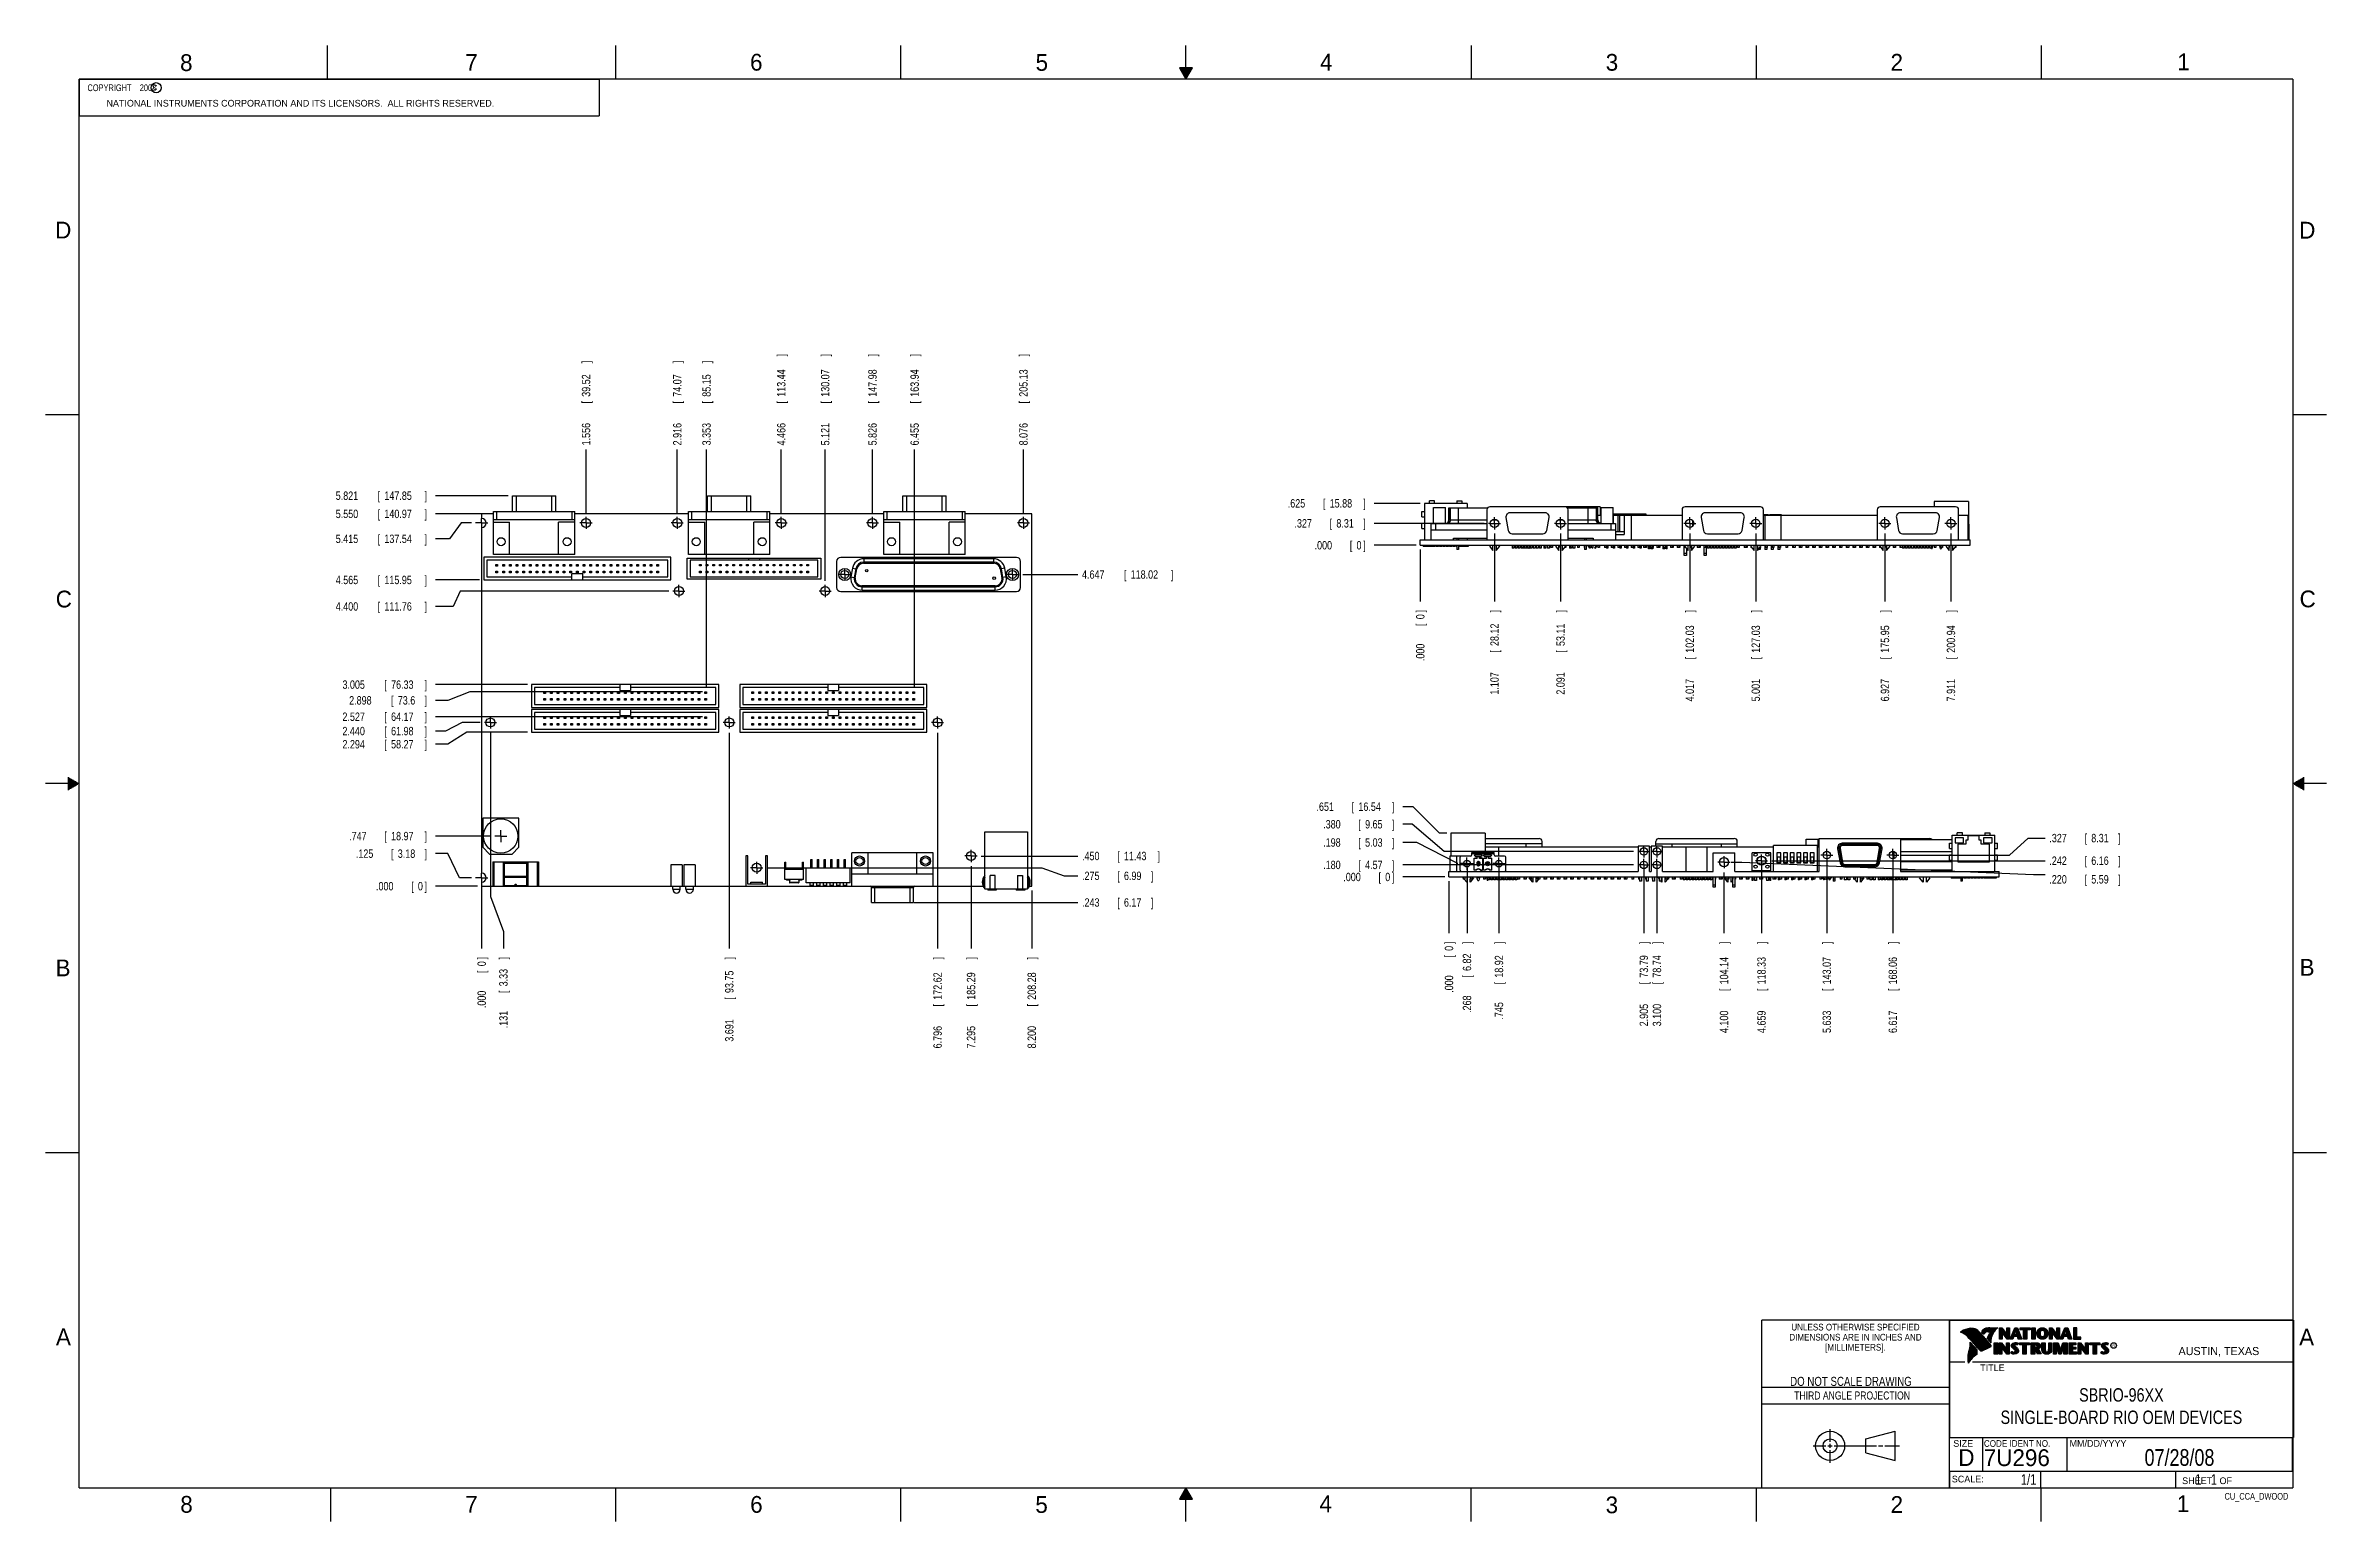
# Model space of a CAD drawing. Header units: inches. Extents: x 0 to 34, y 0 to 22.
import ezdxf
from ezdxf.enums import TextEntityAlignment as Align

# ---------------------------------------------------------------- set-up
doc = ezdxf.new("R2010")
doc.units = ezdxf.units.IN
doc.header["$LTSCALE"] = 1.87
doc.header["$MEASUREMENT"] = 0
doc.linetypes.add('CENTER', pattern=[0.6, 0.375, -0.075, 0.075, -0.075])
doc.layers.get('0').update_dxf_attribs({"linetype": 'CONTINUOUS'})
doc.layers.add('DEFAULT_1', color=7, linetype='CENTER')
doc.layers.add('DIMENSIONS', color=7, linetype='CONTINUOUS')
doc.styles.get("Standard").update_dxf_attribs({"font": 'txt', "width": 0.8})
doc.dimstyles.new('DIMSTYLE_1', dxfattribs={"dimtxt": 0.125, "dimasz": 0.1875, "dimexe": 0.18, "dimexo": 0.0625, "dimgap": 0.09, "dimtad": 0, "dimtih": 1, "dimtoh": 1, "dimdec": 3, "dimzin": 4, "dimdsep": 46, "dimtxsty": 'STANDARD', "dimblk": '_FILLED', "dimblk1": '_FILLED', "dimblk2": '_FILLED', "dimcen": 0.09, "dimadec": 0, "dimazin": 0, "dimtp": 0.01, "dimtm": 0.01, "dimtfac": 1, "dimtdec": 3, "dimtofl": 0, "dimtmove": 0, "dimatfit": 3, "dimldrblk": '_FILLED', "dimfxl": 1, "dimtolj": 1, "dimtzin": 4, "dimarcsym": 0})

msp = doc.modelspace()

# ---------------------------------------------------------------- texts
at = {"color": 2, "linetype": 'CONTINUOUS'}
for s, height, p in [('8', 0.25, (2.0046, 21.6213)), ('7', 0.25, (6.2556, 21.6243)), ('6', 0.25, (10.5012, 21.6272)), ('5', 0.25, (14.7577, 21.6247)), ('4', 0.25, (18.9977, 21.6277)), ('3', 0.25, (23.257, 21.6259)), ('2', 0.25, (27.5025, 21.6262)), ('1', 0.25, (31.7781, 21.6326)), ('NATIONAL INSTRUMENTS CORPORATION AND ITS LICENSORS.  ALL RIGHTS RESERVED.', 0.1, (0.9071, 21.0911)), ('c', 0.1, (1.599, 21.3388)), ('D', 0.25, (0.1424, 19.125)), ('D', 0.25, (33.5947, 19.1236)), ('C', 0.25, (0.1508, 13.6246)), ('C', 0.25, (33.6004, 13.6267)), ('B', 0.25, (0.1484, 8.1257)), ('B', 0.25, (33.6006, 8.1345)), ('A', 0.25, (0.1541, 2.6261)), ('A', 0.25, (33.5939, 2.6228)), ('R', 0.042, (30.8076, 2.5994)), ('AUSTIN, TEXAS', 0.12, (31.7957, 2.479)), ('TITLE', 0.1, (28.8397, 2.2397)), ('SIZE', 0.1, (28.4379, 1.1118)), ('MM/DD/YYYY', 0.1, (30.1721, 1.1121)), ('SCALE:', 0.1, (28.4164, 0.5806)), ('8', 0.25, (2.0074, 0.1291)), ('7', 0.25, (6.2553, 0.1287)), ('6', 0.25, (10.5033, 0.1284)), ('5', 0.25, (14.754, 0.1262)), ('4', 0.25, (18.9884, 0.1369)), ('3', 0.25, (23.2555, 0.121)), ('2', 0.25, (27.5035, 0.1263)), ('1', 0.25, (31.7706, 0.139)), ('SHEET   OF', 0.1, (31.8499, 0.5557))]:
    msp.add_text(s, height=height, dxfattribs=at).set_placement(p)
for s, height, width, p in [('DIMENSIONS ARE IN INCHES AND', 0.1, 0.9, (26.9799, 2.6959)), ('UNLESS OTHERWISE SPECIFIED', 0.1, 0.9, (26.9799, 2.8459)), ('[MILLIMETERS].', 0.1, 0.9, (26.9799, 2.5459)), ('THIRD ANGLE PROJECTION', 0.12, 0.8, (26.9296, 1.8168))]:
    msp.add_text(s, height=height, dxfattribs=dict(at, width=width)).set_placement(p, align=Align.CENTER)
at = {"color": 7, "linetype": 'CONTINUOUS', "width": 0.8}
for s, height, p in [('DO NOT SCALE DRAWING', 0.135, (26.9127, 2.0199)), ('07/28/08', 0.25, (31.81, 0.828))]:
    msp.add_text(s, height=height, dxfattribs=at).set_placement(p, align=Align.CENTER)
at = {"color": 7, "linetype": 'CONTINUOUS'}
for s, p in [('D  ', (28.5128, 0.8264)), ('7U296', (28.8928, 0.8245))]:
    msp.add_text(s, height=0.25, dxfattribs=at).set_placement(p)
at = {"color": 2, "linetype": 'CONTINUOUS', "width": 0.9}
msp.add_text('CODE IDENT NO.', height=0.1, dxfattribs=at).set_placement((28.8949, 1.1115))
at = {"color": 7, "linetype": 'CONTINUOUS', "width": 0.8}
msp.add_text('1/1', height=0.15625, dxfattribs=at).set_placement((29.677, 0.5469), align=Align.RIGHT)
at = {"color": 2, "linetype": 'CONTINUOUS', "width": 0.8}
msp.add_text('CU_CCA_DWOOD', height=0.1, dxfattribs=at).set_placement((33.4328, 0.3236), align=Align.RIGHT)
at = {"color": 2, "linetype": 'CONTINUOUS', "insert": (0.5625, 21.4219), "char_height": 0.1, "width": 1.52, "attachment_point": 1}
msp.add_mtext('  COPYRIGHT    2008', dxfattribs=at)
at = {"color": 7, "linetype": 'CONTINUOUS'}
for s, insert, char_height, width, attachment_point in [('SBRIO-96XX\\PSINGLE-BOARD RIO OEM DEVICES', (30.9443, 1.9853), 0.2, 4.48, 2), ('     1   1', (31.8125, 0.7031), 0.15625, 1.25, 1)]:
    msp.add_mtext(s, dxfattribs=dict(at, insert=insert, char_height=char_height, width=width, attachment_point=attachment_point))

# ---------------------------------------------------------------- blocks, each defined once
blk = doc.blocks.new('*D0')
at = {"layer": 'DIMENSIONS', "color": 2, "linetype": 'CONTINUOUS'}
for p, q in [((5.998, 9.954), (5.813, 9.954)), ((6.17, 9.594), (5.998, 9.954)), ((6.348, 9.594), (6.17, 9.594))]:
    blk.add_line(p, q, dxfattribs=at)
at = {"layer": 'DIMENSIONS', "color": 2, "linetype": 'CONTINUOUS', "width": 0.8}
for s, p in [('.125', (4.625, 9.892)), ('[', (5.15, 9.892)), ('3.18', (5.25, 9.892)), (']', (5.65, 9.892))]:
    blk.add_text(s, height=0.125, dxfattribs=at).set_placement(p)
blk = doc.blocks.new('_FILLED')
at = {"color": 0, "linetype": 'BYBLOCK'}
blk.add_solid([(0, 0), (-1, 0.17), (-1, -0.17)], dxfattribs=at)
blk = doc.blocks.new('*D1')
at = {"layer": 'DIMENSIONS', "color": 2, "linetype": 'CONTINUOUS'}
for p, q in [((6.631, 11.757), (6.631, 9.314)), ((6.631, 9.314), (6.825, 8.794)), ((6.825, 8.794), (6.825, 8.539))]:
    blk.add_line(p, q, dxfattribs=at)
at = {"layer": 'DIMENSIONS', "color": 2, "linetype": 'CONTINUOUS', "width": 0.8}
for s, p in [(']', (6.887, 8.376)), ('3.33', (6.887, 7.976)), ('[', (6.887, 7.876)), ('.131', (6.887, 7.351))]:
    blk.add_text(s, height=0.125, rotation=90, dxfattribs=at).set_placement(p)
blk = doc.blocks.new('*D2')
at = {"layer": 'DIMENSIONS', "color": 2, "linetype": 'CONTINUOUS'}
blk.add_line((6.438, 9.469), (5.813, 9.469), dxfattribs=at)
at = {"layer": 'DIMENSIONS', "color": 2, "linetype": 'CONTINUOUS', "width": 0.8}
for s, p in [('.000', (4.925, 9.407)), ('[', (5.45, 9.407)), ('0', (5.55, 9.407)), (']', (5.65, 9.407))]:
    blk.add_text(s, height=0.125, dxfattribs=at).set_placement(p)
blk = doc.blocks.new('*D3')
at = {"layer": 'DIMENSIONS', "color": 2, "linetype": 'CONTINUOUS'}
blk.add_line((6.5, 9.465), (6.5, 8.539), dxfattribs=at)
at = {"layer": 'DIMENSIONS', "color": 2, "linetype": 'CONTINUOUS', "width": 0.8}
for s, p in [(']', (6.563, 8.376)), ('[', (6.563, 8.176)), ('0', (6.563, 8.276)), ('.000', (6.563, 7.651))]:
    blk.add_text(s, height=0.125, rotation=90, dxfattribs=at).set_placement(p)
blk = doc.blocks.new('*D4')
at = {"layer": 'DIMENSIONS', "color": 2, "linetype": 'CONTINUOUS'}
blk.add_line((13.795, 9.767), (13.795, 8.539), dxfattribs=at)
at = {"layer": 'DIMENSIONS', "color": 2, "linetype": 'CONTINUOUS', "width": 0.8}
for s, p in [(']', (13.858, 8.376)), ('185.29', (13.858, 7.776)), ('[', (13.858, 7.676)), ('7.295', (13.858, 7.051))]:
    blk.add_text(s, height=0.125, rotation=90, dxfattribs=at).set_placement(p)
blk = doc.blocks.new('*D5')
at = {"layer": 'DIMENSIONS', "color": 2, "linetype": 'CONTINUOUS'}
blk.add_line((14.7, 9.407), (14.7, 8.539), dxfattribs=at)
at = {"layer": 'DIMENSIONS', "color": 2, "linetype": 'CONTINUOUS', "width": 0.8}
for s, p in [(']', (14.763, 8.376)), ('208.28', (14.763, 7.776)), ('[', (14.763, 7.676)), ('8.200', (14.763, 7.051))]:
    blk.add_text(s, height=0.125, rotation=90, dxfattribs=at).set_placement(p)
blk = doc.blocks.new('*D6')
at = {"layer": 'DIMENSIONS', "color": 2, "linetype": 'CONTINUOUS'}
blk.add_line((13.296, 11.757), (13.296, 8.539), dxfattribs=at)
at = {"layer": 'DIMENSIONS', "color": 2, "linetype": 'CONTINUOUS', "width": 0.8}
for s, p in [(']', (13.359, 8.376)), ('172.62', (13.359, 7.776)), ('[', (13.359, 7.676)), ('6.796', (13.359, 7.051))]:
    blk.add_text(s, height=0.125, rotation=90, dxfattribs=at).set_placement(p)
blk = doc.blocks.new('*D7')
at = {"layer": 'DIMENSIONS', "color": 2, "linetype": 'CONTINUOUS'}
blk.add_line((10.191, 11.757), (10.191, 8.539), dxfattribs=at)
at = {"layer": 'DIMENSIONS', "color": 2, "linetype": 'CONTINUOUS', "width": 0.8}
for s, p in [(']', (10.254, 8.376)), ('93.75', (10.254, 7.876)), ('[', (10.254, 7.776)), ('3.691', (10.254, 7.151))]:
    blk.add_text(s, height=0.125, rotation=90, dxfattribs=at).set_placement(p)
blk = doc.blocks.new('*D8')
at = {"layer": 'DIMENSIONS', "color": 2, "linetype": 'CONTINUOUS'}
blk.add_line((14.576, 15.037), (14.576, 15.978), dxfattribs=at)
at = {"layer": 'DIMENSIONS', "color": 2, "linetype": 'CONTINUOUS', "width": 0.8}
for s, p in [(']', (14.639, 17.365)), ('205.13', (14.639, 16.765)), ('[', (14.639, 16.665)), ('8.076', (14.639, 16.04))]:
    blk.add_text(s, height=0.125, rotation=90, dxfattribs=at).set_placement(p)
blk = doc.blocks.new('*D9')
at = {"layer": 'DIMENSIONS', "color": 2, "linetype": 'CONTINUOUS'}
blk.add_line((12.326, 15.037), (12.326, 15.978), dxfattribs=at)
at = {"layer": 'DIMENSIONS', "color": 2, "linetype": 'CONTINUOUS', "width": 0.8}
for s, p in [(']', (12.389, 17.365)), ('147.98', (12.389, 16.765)), ('[', (12.389, 16.665)), ('5.826', (12.389, 16.04))]:
    blk.add_text(s, height=0.125, rotation=90, dxfattribs=at).set_placement(p)
blk = doc.blocks.new('*D10')
at = {"layer": 'DIMENSIONS', "color": 2, "linetype": 'CONTINUOUS'}
blk.add_line((11.621, 14.022), (11.621, 15.978), dxfattribs=at)
at = {"layer": 'DIMENSIONS', "color": 2, "linetype": 'CONTINUOUS', "width": 0.8}
for s, p in [(']', (11.684, 17.365)), ('130.07', (11.684, 16.765)), ('[', (11.684, 16.665)), ('5.121', (11.684, 16.04))]:
    blk.add_text(s, height=0.125, rotation=90, dxfattribs=at).set_placement(p)
blk = doc.blocks.new('*D11')
at = {"layer": 'DIMENSIONS', "color": 2, "linetype": 'CONTINUOUS'}
blk.add_line((9.416, 15.037), (9.416, 15.978), dxfattribs=at)
at = {"layer": 'DIMENSIONS', "color": 2, "linetype": 'CONTINUOUS', "width": 0.8}
for s, p in [(']', (9.479, 17.265)), ('74.07', (9.479, 16.765)), ('[', (9.479, 16.665)), ('2.916', (9.479, 16.04))]:
    blk.add_text(s, height=0.125, rotation=90, dxfattribs=at).set_placement(p)
blk = doc.blocks.new('*D12')
at = {"layer": 'DIMENSIONS', "color": 2, "linetype": 'CONTINUOUS'}
blk.add_line((8.056, 15.037), (8.056, 15.978), dxfattribs=at)
at = {"layer": 'DIMENSIONS', "color": 2, "linetype": 'CONTINUOUS', "width": 0.8}
for s, p in [(']', (8.119, 17.265)), ('39.52', (8.119, 16.765)), ('[', (8.119, 16.665)), ('1.556', (8.119, 16.04))]:
    blk.add_text(s, height=0.125, rotation=90, dxfattribs=at).set_placement(p)
blk = doc.blocks.new('*D13')
at = {"layer": 'DIMENSIONS', "color": 2, "linetype": 'CONTINUOUS'}
blk.add_line((10.966, 15.037), (10.966, 15.978), dxfattribs=at)
at = {"layer": 'DIMENSIONS', "color": 2, "linetype": 'CONTINUOUS', "width": 0.8}
for s, p in [(']', (11.029, 17.365)), ('113.44', (11.029, 16.765)), ('[', (11.029, 16.665)), ('4.466', (11.029, 16.04))]:
    blk.add_text(s, height=0.125, rotation=90, dxfattribs=at).set_placement(p)
blk = doc.blocks.new('*D14')
at = {"layer": 'DIMENSIONS', "color": 2, "linetype": 'CONTINUOUS'}
for p, q in [((6.208, 11.909), (5.96, 11.781)), ((6.479, 11.909), (6.208, 11.909)), ((5.96, 11.781), (5.813, 11.781))]:
    blk.add_line(p, q, dxfattribs=at)
at = {"layer": 'DIMENSIONS', "color": 2, "linetype": 'CONTINUOUS', "width": 0.8}
for s, p in [('2.440', (4.425, 11.719)), ('[', (5.05, 11.719)), ('61.98', (5.15, 11.719)), (']', (5.65, 11.719))]:
    blk.add_text(s, height=0.125, dxfattribs=at).set_placement(p)
blk = doc.blocks.new('*D15')
at = {"layer": 'DIMENSIONS', "color": 2, "linetype": 'CONTINUOUS'}
for p, q in [((6.077, 13.64), (5.813, 13.64)), ((6.182, 13.869), (6.077, 13.64)), ((9.289, 13.869), (6.182, 13.869))]:
    blk.add_line(p, q, dxfattribs=at)
at = {"layer": 'DIMENSIONS', "color": 2, "linetype": 'CONTINUOUS', "width": 0.8}
for s, p in [('4.400', (4.325, 13.577)), ('[', (4.95, 13.577)), ('111.76', (5.05, 13.577)), (']', (5.65, 13.577))]:
    blk.add_text(s, height=0.125, dxfattribs=at).set_placement(p)
blk = doc.blocks.new('*D16')
at = {"layer": 'DIMENSIONS', "color": 2, "linetype": 'CONTINUOUS'}
for p, q in [((6.019, 14.647), (5.813, 14.647)), ((6.196, 14.884), (6.019, 14.647)), ((6.348, 14.884), (6.196, 14.884))]:
    blk.add_line(p, q, dxfattribs=at)
at = {"layer": 'DIMENSIONS', "color": 2, "linetype": 'CONTINUOUS', "width": 0.8}
for s, p in [('5.415', (4.325, 14.585)), ('[', (4.95, 14.585)), ('137.54', (5.05, 14.585)), (']', (5.65, 14.585))]:
    blk.add_text(s, height=0.125, dxfattribs=at).set_placement(p)
blk = doc.blocks.new('*D17')
at = {"layer": 'DIMENSIONS', "color": 2, "linetype": 'CONTINUOUS'}
blk.add_line((13.948, 9.919), (15.388, 9.919), dxfattribs=at)
at = {"layer": 'DIMENSIONS', "color": 2, "linetype": 'CONTINUOUS', "width": 0.8}
for s, p in [('.450', (15.45, 9.857)), ('[', (15.975, 9.857)), ('11.43', (16.075, 9.857)), (']', (16.575, 9.857))]:
    blk.add_text(s, height=0.125, dxfattribs=at).set_placement(p)
blk = doc.blocks.new('*D18')
at = {"layer": 'DIMENSIONS', "color": 2, "linetype": 'CONTINUOUS'}
blk.add_line((6.612, 15.019), (5.813, 15.019), dxfattribs=at)
at = {"layer": 'DIMENSIONS', "color": 2, "linetype": 'CONTINUOUS', "width": 0.8}
for s, p in [('5.550', (4.325, 14.957)), ('[', (4.95, 14.957)), ('140.97', (5.05, 14.957)), (']', (5.65, 14.957))]:
    blk.add_text(s, height=0.125, dxfattribs=at).set_placement(p)
blk = doc.blocks.new('*D19')
at = {"layer": 'DIMENSIONS', "color": 2, "linetype": 'CONTINUOUS'}
blk.add_line((6.633, 10.216), (5.813, 10.216), dxfattribs=at)
at = {"layer": 'DIMENSIONS', "color": 2, "linetype": 'CONTINUOUS', "width": 0.8}
for s, p in [('.747', (4.525, 10.154)), ('[', (5.05, 10.154)), ('18.97', (5.15, 10.154)), (']', (5.65, 10.154))]:
    blk.add_text(s, height=0.125, dxfattribs=at).set_placement(p)
blk = doc.blocks.new('*D20')
at = {"layer": 'DIMENSIONS', "color": 2, "linetype": 'CONTINUOUS'}
for p, q in [((5.994, 11.586), (5.813, 11.586)), ((6.281, 11.763), (5.994, 11.586)), ((7.183, 11.763), (6.281, 11.763))]:
    blk.add_line(p, q, dxfattribs=at)
at = {"layer": 'DIMENSIONS', "color": 2, "linetype": 'CONTINUOUS', "width": 0.8}
for s, p in [('2.294', (4.425, 11.523)), ('[', (5.05, 11.523)), ('58.27', (5.15, 11.523)), (']', (5.65, 11.523))]:
    blk.add_text(s, height=0.125, dxfattribs=at).set_placement(p)
blk = doc.blocks.new('*D21')
at = {"layer": 'DIMENSIONS', "color": 2, "linetype": 'CONTINUOUS'}
blk.add_line((7.183, 12.474), (5.813, 12.474), dxfattribs=at)
at = {"layer": 'DIMENSIONS', "color": 2, "linetype": 'CONTINUOUS', "width": 0.8}
for s, p in [('3.005', (4.425, 12.412)), ('[', (5.05, 12.412)), ('76.33', (5.15, 12.412)), (']', (5.65, 12.412))]:
    blk.add_text(s, height=0.125, dxfattribs=at).set_placement(p)
blk = doc.blocks.new('*D22')
at = {"layer": 'DIMENSIONS', "color": 2, "linetype": 'CONTINUOUS'}
blk.add_line((6.469, 14.034), (5.813, 14.034), dxfattribs=at)
at = {"layer": 'DIMENSIONS', "color": 2, "linetype": 'CONTINUOUS', "width": 0.8}
for s, p in [('4.565', (4.325, 13.972)), ('[', (4.95, 13.972)), ('115.95', (5.05, 13.972)), (']', (5.65, 13.972))]:
    blk.add_text(s, height=0.125, dxfattribs=at).set_placement(p)
blk = doc.blocks.new('*D23')
at = {"layer": 'DIMENSIONS', "color": 2, "linetype": 'CONTINUOUS'}
blk.add_line((6.897, 15.29), (5.813, 15.29), dxfattribs=at)
at = {"layer": 'DIMENSIONS', "color": 2, "linetype": 'CONTINUOUS', "width": 0.8}
for s, p in [('5.821', (4.325, 15.228)), ('[', (4.95, 15.228)), ('147.85', (5.05, 15.228)), (']', (5.65, 15.228))]:
    blk.add_text(s, height=0.125, dxfattribs=at).set_placement(p)
blk = doc.blocks.new('*D24')
at = {"layer": 'DIMENSIONS', "color": 2, "linetype": 'CONTINUOUS'}
for p, q in [((10.753, 9.744), (14.849, 9.744)), ((14.849, 9.744), (15.183, 9.624)), ((15.183, 9.624), (15.388, 9.624))]:
    blk.add_line(p, q, dxfattribs=at)
at = {"layer": 'DIMENSIONS', "color": 2, "linetype": 'CONTINUOUS', "width": 0.8}
for s, p in [('.275', (15.45, 9.561)), ('[', (15.975, 9.561)), ('6.99', (16.075, 9.561)), (']', (16.475, 9.561))]:
    blk.add_text(s, height=0.125, dxfattribs=at).set_placement(p)
blk = doc.blocks.new('*D25')
at = {"layer": 'DIMENSIONS', "color": 2, "linetype": 'CONTINUOUS'}
blk.add_line((12.949, 9.226), (15.388, 9.226), dxfattribs=at)
at = {"layer": 'DIMENSIONS', "color": 2, "linetype": 'CONTINUOUS', "width": 0.8}
for s, p in [('.243', (15.45, 9.164)), ('[', (15.975, 9.164)), ('6.17', (16.075, 9.164)), (']', (16.475, 9.164))]:
    blk.add_text(s, height=0.125, dxfattribs=at).set_placement(p)
blk = doc.blocks.new('*D26')
at = {"layer": 'DIMENSIONS', "color": 2, "linetype": 'CONTINUOUS'}
blk.add_line((14.566, 14.116), (15.388, 14.116), dxfattribs=at)
at = {"layer": 'DIMENSIONS', "color": 2, "linetype": 'CONTINUOUS', "width": 0.8}
for s, p in [('4.647', (15.45, 14.053)), ('[', (16.075, 14.053)), ('118.02', (16.175, 14.053)), (']', (16.775, 14.053))]:
    blk.add_text(s, height=0.125, dxfattribs=at).set_placement(p)
blk = doc.blocks.new('*D27')
at = {"layer": 'DIMENSIONS', "color": 2, "linetype": 'CONTINUOUS'}
blk.add_line((21.446, 14.878), (19.805, 14.878), dxfattribs=at)
at = {"layer": 'DIMENSIONS', "color": 2, "linetype": 'CONTINUOUS', "width": 0.8}
for s, p in [('.327', (18.617, 14.816)), ('[', (19.142, 14.816)), ('8.31', (19.242, 14.816)), (']', (19.642, 14.816))]:
    blk.add_text(s, height=0.125, dxfattribs=at).set_placement(p)
blk = doc.blocks.new('*D28')
at = {"layer": 'DIMENSIONS', "color": 2, "linetype": 'CONTINUOUS'}
blk.add_line((21.599, 14.726), (21.599, 13.712), dxfattribs=at)
at = {"layer": 'DIMENSIONS', "color": 2, "linetype": 'CONTINUOUS', "width": 0.8}
for s, p in [(']', (21.662, 13.549)), ('28.12', (21.662, 13.049)), ('[', (21.662, 12.949)), ('1.107', (21.662, 12.324))]:
    blk.add_text(s, height=0.125, rotation=90, dxfattribs=at).set_placement(p)
blk = doc.blocks.new('*D29')
at = {"layer": 'DIMENSIONS', "color": 2, "linetype": 'CONTINUOUS'}
blk.add_line((20.43, 14.551), (19.805, 14.551), dxfattribs=at)
at = {"layer": 'DIMENSIONS', "color": 2, "linetype": 'CONTINUOUS', "width": 0.8}
for s, p in [('[', (19.442, 14.489)), (']', (19.642, 14.489)), ('.000', (18.917, 14.489)), ('0', (19.542, 14.489))]:
    blk.add_text(s, height=0.125, dxfattribs=at).set_placement(p)
blk = doc.blocks.new('*D30')
at = {"layer": 'DIMENSIONS', "color": 2, "linetype": 'CONTINUOUS'}
blk.add_line((20.492, 14.489), (20.492, 13.712), dxfattribs=at)
at = {"layer": 'DIMENSIONS', "color": 2, "linetype": 'CONTINUOUS', "width": 0.8}
for s, p in [(']', (20.555, 13.549)), ('[', (20.555, 13.349)), ('0', (20.555, 13.449)), ('.000', (20.555, 12.824))]:
    blk.add_text(s, height=0.125, rotation=90, dxfattribs=at).set_placement(p)
blk = doc.blocks.new('*D31')
at = {"layer": 'DIMENSIONS', "color": 2, "linetype": 'CONTINUOUS'}
blk.add_line((20.492, 15.176), (19.805, 15.176), dxfattribs=at)
at = {"layer": 'DIMENSIONS', "color": 2, "linetype": 'CONTINUOUS', "width": 0.8}
for s, p in [('.625', (18.517, 15.114)), ('[', (19.042, 15.114)), ('15.88', (19.142, 15.114)), (']', (19.642, 15.114))]:
    blk.add_text(s, height=0.125, dxfattribs=at).set_placement(p)
blk = doc.blocks.new('*D32')
at = {"layer": 'DIMENSIONS', "color": 2, "linetype": 'CONTINUOUS'}
blk.add_line((22.583, 14.726), (22.583, 13.712), dxfattribs=at)
at = {"layer": 'DIMENSIONS', "color": 2, "linetype": 'CONTINUOUS', "width": 0.8}
for s, p in [(']', (22.646, 13.549)), ('53.11', (22.646, 13.049)), ('[', (22.646, 12.949)), ('2.091', (22.646, 12.324))]:
    blk.add_text(s, height=0.125, rotation=90, dxfattribs=at).set_placement(p)
blk = doc.blocks.new('*D33')
at = {"layer": 'DIMENSIONS', "color": 2, "linetype": 'CONTINUOUS'}
blk.add_line((24.509, 14.726), (24.509, 13.712), dxfattribs=at)
at = {"layer": 'DIMENSIONS', "color": 2, "linetype": 'CONTINUOUS', "width": 0.8}
for s, p in [(']', (24.572, 13.549)), ('102.03', (24.572, 12.949)), ('[', (24.572, 12.849)), ('4.017', (24.572, 12.224))]:
    blk.add_text(s, height=0.125, rotation=90, dxfattribs=at).set_placement(p)
blk = doc.blocks.new('*D34')
at = {"layer": 'DIMENSIONS', "color": 2, "linetype": 'CONTINUOUS'}
blk.add_line((25.493, 14.726), (25.493, 13.712), dxfattribs=at)
at = {"layer": 'DIMENSIONS', "color": 2, "linetype": 'CONTINUOUS', "width": 0.8}
for s, p in [(']', (25.556, 13.549)), ('127.03', (25.556, 12.949)), ('[', (25.556, 12.849)), ('5.001', (25.556, 12.224))]:
    blk.add_text(s, height=0.125, rotation=90, dxfattribs=at).set_placement(p)
blk = doc.blocks.new('*D35')
at = {"layer": 'DIMENSIONS', "color": 2, "linetype": 'CONTINUOUS'}
blk.add_line((27.419, 14.726), (27.419, 13.712), dxfattribs=at)
at = {"layer": 'DIMENSIONS', "color": 2, "linetype": 'CONTINUOUS', "width": 0.8}
for s, p in [(']', (27.482, 13.549)), ('175.95', (27.482, 12.949)), ('[', (27.482, 12.849)), ('6.927', (27.482, 12.224))]:
    blk.add_text(s, height=0.125, rotation=90, dxfattribs=at).set_placement(p)
blk = doc.blocks.new('*D36')
at = {"layer": 'DIMENSIONS', "color": 2, "linetype": 'CONTINUOUS'}
blk.add_line((28.403, 14.726), (28.403, 13.712), dxfattribs=at)
at = {"layer": 'DIMENSIONS', "color": 2, "linetype": 'CONTINUOUS', "width": 0.8}
for s, p in [(']', (28.466, 13.549)), ('200.94', (28.466, 12.949)), ('[', (28.466, 12.849)), ('7.911', (28.466, 12.224))]:
    blk.add_text(s, height=0.125, rotation=90, dxfattribs=at).set_placement(p)
blk = doc.blocks.new('*D37')
at = {"layer": 'DIMENSIONS', "color": 2, "linetype": 'CONTINUOUS'}
blk.add_line((25.02, 9.674), (25.02, 8.767), dxfattribs=at)
at = {"layer": 'DIMENSIONS', "color": 2, "linetype": 'CONTINUOUS', "width": 0.8}
for s, p in [(']', (25.083, 8.605)), ('104.14', (25.083, 8.005)), ('[', (25.083, 7.905)), ('4.100', (25.083, 7.28))]:
    blk.add_text(s, height=0.125, rotation=90, dxfattribs=at).set_placement(p)
blk = doc.blocks.new('*D38')
at = {"layer": 'DIMENSIONS', "color": 2, "linetype": 'CONTINUOUS'}
for p, q in [((25.128, 9.827), (25.286, 9.827)), ((25.286, 9.827), (29.633, 9.644)), ((29.633, 9.644), (29.808, 9.645))]:
    blk.add_line(p, q, dxfattribs=at)
at = {"layer": 'DIMENSIONS', "color": 2, "linetype": 'CONTINUOUS', "width": 0.8}
for s, p in [('.220', (29.87, 9.509)), ('[', (30.395, 9.509)), ('5.59', (30.495, 9.509)), (']', (30.895, 9.509))]:
    blk.add_text(s, height=0.125, dxfattribs=at).set_placement(p)
blk = doc.blocks.new('*D39')
at = {"layer": 'DIMENSIONS', "color": 2, "linetype": 'CONTINUOUS'}
blk.add_line((20.92, 9.544), (20.92, 8.767), dxfattribs=at)
at = {"layer": 'DIMENSIONS', "color": 2, "linetype": 'CONTINUOUS', "width": 0.8}
for s, p in [(']', (20.983, 8.605)), ('0', (20.983, 8.505)), ('[', (20.983, 8.405)), ('.000', (20.983, 7.88))]:
    blk.add_text(s, height=0.125, rotation=90, dxfattribs=at).set_placement(p)
blk = doc.blocks.new('*D40')
at = {"layer": 'DIMENSIONS', "color": 2, "linetype": 'CONTINUOUS'}
blk.add_line((20.858, 9.607), (20.233, 9.607), dxfattribs=at)
at = {"layer": 'DIMENSIONS', "color": 2, "linetype": 'CONTINUOUS', "width": 0.8}
for s, p in [('.000', (19.345, 9.544)), ('[', (19.87, 9.544)), ('0', (19.97, 9.544)), (']', (20.07, 9.544))]:
    blk.add_text(s, height=0.125, dxfattribs=at).set_placement(p)
blk = doc.blocks.new('*D41')
at = {"layer": 'DIMENSIONS', "color": 2, "linetype": 'CONTINUOUS'}
blk.add_line((21.189, 9.742), (21.189, 8.767), dxfattribs=at)
at = {"layer": 'DIMENSIONS', "color": 2, "linetype": 'CONTINUOUS', "width": 0.8}
for s, p in [(']', (21.251, 8.605)), ('6.82', (21.251, 8.205)), ('[', (21.251, 8.105)), ('.268', (21.251, 7.58))]:
    blk.add_text(s, height=0.125, rotation=90, dxfattribs=at).set_placement(p)
blk = doc.blocks.new('*D42')
at = {"layer": 'DIMENSIONS', "color": 2, "linetype": 'CONTINUOUS'}
blk.add_line((21.665, 9.742), (21.665, 8.767), dxfattribs=at)
at = {"layer": 'DIMENSIONS', "color": 2, "linetype": 'CONTINUOUS', "width": 0.8}
for s, p in [(']', (21.728, 8.605)), ('18.92', (21.728, 8.105)), ('[', (21.728, 8.005)), ('.745', (21.728, 7.48))]:
    blk.add_text(s, height=0.125, rotation=90, dxfattribs=at).set_placement(p)
blk = doc.blocks.new('*D43')
at = {"layer": 'DIMENSIONS', "color": 2, "linetype": 'CONTINUOUS'}
blk.add_line((23.825, 9.724), (23.825, 8.767), dxfattribs=at)
at = {"layer": 'DIMENSIONS', "color": 2, "linetype": 'CONTINUOUS', "width": 0.8}
for s, p in [(']', (23.888, 8.605)), ('73.79', (23.888, 8.105)), ('[', (23.888, 8.005)), ('2.905', (23.888, 7.38))]:
    blk.add_text(s, height=0.125, rotation=90, dxfattribs=at).set_placement(p)
blk = doc.blocks.new('*D44')
at = {"layer": 'DIMENSIONS', "color": 2, "linetype": 'CONTINUOUS'}
blk.add_line((24.02, 9.724), (24.02, 8.767), dxfattribs=at)
at = {"layer": 'DIMENSIONS', "color": 2, "linetype": 'CONTINUOUS', "width": 0.8}
for s, p in [(']', (24.083, 8.605)), ('78.74', (24.083, 8.105)), ('[', (24.083, 8.005)), ('3.100', (24.083, 7.38))]:
    blk.add_text(s, height=0.125, rotation=90, dxfattribs=at).set_placement(p)
blk = doc.blocks.new('*D45')
at = {"layer": 'DIMENSIONS', "color": 2, "linetype": 'CONTINUOUS'}
blk.add_line((25.579, 9.787), (25.579, 8.767), dxfattribs=at)
at = {"layer": 'DIMENSIONS', "color": 2, "linetype": 'CONTINUOUS', "width": 0.8}
for s, p in [(']', (25.642, 8.605)), ('118.33', (25.642, 8.005)), ('[', (25.642, 7.905)), ('4.659', (25.642, 7.28))]:
    blk.add_text(s, height=0.125, rotation=90, dxfattribs=at).set_placement(p)
blk = doc.blocks.new('*D46')
at = {"layer": 'DIMENSIONS', "color": 2, "linetype": 'CONTINUOUS'}
blk.add_line((26.553, 9.871), (26.553, 8.767), dxfattribs=at)
at = {"layer": 'DIMENSIONS', "color": 2, "linetype": 'CONTINUOUS', "width": 0.8}
for s, p in [(']', (26.615, 8.605)), ('143.07', (26.615, 8.005)), ('[', (26.615, 7.905)), ('5.633', (26.615, 7.28))]:
    blk.add_text(s, height=0.125, rotation=90, dxfattribs=at).set_placement(p)
blk = doc.blocks.new('*D47')
at = {"layer": 'DIMENSIONS', "color": 2, "linetype": 'CONTINUOUS'}
blk.add_line((27.537, 9.871), (27.537, 8.767), dxfattribs=at)
at = {"layer": 'DIMENSIONS', "color": 2, "linetype": 'CONTINUOUS', "width": 0.8}
for s, p in [(']', (27.599, 8.605)), ('168.06', (27.599, 8.005)), ('[', (27.599, 7.905)), ('6.617', (27.599, 7.28))]:
    blk.add_text(s, height=0.125, rotation=90, dxfattribs=at).set_placement(p)
blk = doc.blocks.new('*D48')
at = {"layer": 'DIMENSIONS', "color": 2, "linetype": 'CONTINUOUS'}
for p, q in [((20.443, 10.12), (20.233, 10.12)), ((21.05, 9.805), (20.443, 10.12)), ((21.036, 9.805), (21.05, 9.805))]:
    blk.add_line(p, q, dxfattribs=at)
at = {"layer": 'DIMENSIONS', "color": 2, "linetype": 'CONTINUOUS', "width": 0.8}
for s, p in [('.198', (19.045, 10.058)), ('[', (19.57, 10.058)), ('5.03', (19.67, 10.058)), (']', (20.07, 10.058))]:
    blk.add_text(s, height=0.125, dxfattribs=at).set_placement(p)
blk = doc.blocks.new('*D49')
at = {"layer": 'DIMENSIONS', "color": 2, "linetype": 'CONTINUOUS'}
blk.add_line((23.673, 9.787), (20.233, 9.787), dxfattribs=at)
at = {"layer": 'DIMENSIONS', "color": 2, "linetype": 'CONTINUOUS', "width": 0.8}
for s, p in [('.180', (19.045, 9.724)), ('[', (19.57, 9.724)), ('4.57', (19.67, 9.724)), (']', (20.07, 9.724))]:
    blk.add_text(s, height=0.125, dxfattribs=at).set_placement(p)
blk = doc.blocks.new('*D50')
at = {"layer": 'DIMENSIONS', "color": 2, "linetype": 'CONTINUOUS'}
for p, q in [((20.371, 10.392), (20.233, 10.392)), ((20.848, 9.987), (20.371, 10.392)), ((23.673, 9.987), (20.848, 9.987))]:
    blk.add_line(p, q, dxfattribs=at)
at = {"layer": 'DIMENSIONS', "color": 2, "linetype": 'CONTINUOUS', "width": 0.8}
for s, p in [('.380', (19.045, 10.33)), ('[', (19.57, 10.33)), ('9.65', (19.67, 10.33)), (']', (20.07, 10.33))]:
    blk.add_text(s, height=0.125, dxfattribs=at).set_placement(p)
blk = doc.blocks.new('*D51')
at = {"layer": 'DIMENSIONS', "color": 2, "linetype": 'CONTINUOUS'}
blk.add_line((25.732, 9.849), (29.808, 9.849), dxfattribs=at)
at = {"layer": 'DIMENSIONS', "color": 2, "linetype": 'CONTINUOUS', "width": 0.8}
for s, p in [('.242', (29.87, 9.787)), ('[', (30.395, 9.787)), ('6.16', (30.495, 9.787)), (']', (30.895, 9.787))]:
    blk.add_text(s, height=0.125, dxfattribs=at).set_placement(p)
blk = doc.blocks.new('*D52')
at = {"layer": 'DIMENSIONS', "color": 2, "linetype": 'CONTINUOUS'}
for p, q in [((27.689, 9.934), (29.276, 9.934)), ((29.276, 9.934), (29.556, 10.186)), ((29.556, 10.186), (29.808, 10.186))]:
    blk.add_line(p, q, dxfattribs=at)
at = {"layer": 'DIMENSIONS', "color": 2, "linetype": 'CONTINUOUS', "width": 0.8}
for s, p in [('.327', (29.87, 10.124)), ('[', (30.395, 10.124)), ('8.31', (30.495, 10.124)), (']', (30.895, 10.124))]:
    blk.add_text(s, height=0.125, dxfattribs=at).set_placement(p)
blk = doc.blocks.new('*D53')
at = {"layer": 'DIMENSIONS', "color": 2, "linetype": 'CONTINUOUS'}
for p, q in [((20.384, 10.654), (20.233, 10.654)), ((20.778, 10.258), (20.384, 10.654)), ((20.887, 10.258), (20.778, 10.258))]:
    blk.add_line(p, q, dxfattribs=at)
at = {"layer": 'DIMENSIONS', "color": 2, "linetype": 'CONTINUOUS', "width": 0.8}
for s, p in [('.651', (18.945, 10.592)), ('[', (19.47, 10.592)), ('16.54', (19.57, 10.592)), (']', (20.07, 10.592))]:
    blk.add_text(s, height=0.125, dxfattribs=at).set_placement(p)
blk = doc.blocks.new('*D54')
at = {"layer": 'DIMENSIONS', "color": 2, "linetype": 'CONTINUOUS'}
for p, q in [((6.322, 12.367), (5.996, 12.239)), ((9.79, 12.367), (6.322, 12.367)), ((5.996, 12.239), (5.813, 12.239))]:
    blk.add_line(p, q, dxfattribs=at)
at = {"layer": 'DIMENSIONS', "color": 2, "linetype": 'CONTINUOUS', "width": 0.8}
for s, p in [('2.898', (4.525, 12.177)), ('[', (5.15, 12.177)), ('73.6', (5.25, 12.177)), (']', (5.65, 12.177))]:
    blk.add_text(s, height=0.125, dxfattribs=at).set_placement(p)
blk = doc.blocks.new('*D55')
at = {"layer": 'DIMENSIONS', "color": 2, "linetype": 'CONTINUOUS'}
blk.add_line((9.79, 11.996), (5.813, 11.996), dxfattribs=at)
at = {"layer": 'DIMENSIONS', "color": 2, "linetype": 'CONTINUOUS', "width": 0.8}
for s, p in [('2.527', (4.425, 11.933)), ('[', (5.05, 11.933)), ('64.17', (5.15, 11.933)), (']', (5.65, 11.933))]:
    blk.add_text(s, height=0.125, dxfattribs=at).set_placement(p)
blk = doc.blocks.new('*D56')
at = {"layer": 'DIMENSIONS', "color": 2, "linetype": 'CONTINUOUS'}
blk.add_line((9.853, 12.429), (9.853, 15.978), dxfattribs=at)
at = {"layer": 'DIMENSIONS', "color": 2, "linetype": 'CONTINUOUS', "width": 0.8}
for s, p in [(']', (9.915, 17.265)), ('85.15', (9.915, 16.765)), ('[', (9.915, 16.665)), ('3.353', (9.915, 16.04))]:
    blk.add_text(s, height=0.125, rotation=90, dxfattribs=at).set_placement(p)
blk = doc.blocks.new('*D57')
at = {"layer": 'DIMENSIONS', "color": 2, "linetype": 'CONTINUOUS'}
blk.add_line((12.955, 12.429), (12.955, 15.978), dxfattribs=at)
at = {"layer": 'DIMENSIONS', "color": 2, "linetype": 'CONTINUOUS', "width": 0.8}
for s, p in [(']', (13.017, 17.365)), ('163.94', (13.017, 16.765)), ('[', (13.017, 16.665)), ('6.455', (13.017, 16.04))]:
    blk.add_text(s, height=0.125, rotation=90, dxfattribs=at).set_placement(p)

# ---------------------------------------------------------------- dimensions: what is measured, and where the dimension line sits
at = {"layer": 'DIMENSIONS', "color": 2, "linetype": 'CONTINUOUS'}
for feature_location, offset, dtype, origin, picture, middle in [((14.5762, 15.0371), (0, 0.9409), 1, (6.5002, 14.9746), '*D8', (14.5762, 16.753)), ((12.3262, 15.0371), (0, 0.9409), 1, (6.5002, 14.9746), '*D9', (12.3262, 16.753)), ((11.6212, 14.0221), (0, 1.9559), 1, (6.5002, 13.9596), '*D10', (11.6212, 16.753)), ((10.9662, 15.0371), (0, 0.9409), 1, (6.5002, 14.9746), '*D13', (10.9662, 16.753)), ((12.9546787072, 12.4294686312), (0, 3.5485), 1, (6.5001787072, 12.3669686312), '*D57', (12.9546787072, 16.7529686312)), ((9.4162, 15.0371), (0, 0.9409), 1, (6.5002, 14.9746), '*D11', (9.4162, 16.703)), ((8.0562, 15.0371), (0, 0.9409), 1, (6.5002, 14.9746), '*D12', (8.0562, 16.703)), ((9.8526787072, 12.4294686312), (0, 3.5485), 1, (6.5001787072, 12.3669686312), '*D56', (9.8526787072, 16.7029686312)), ((6.8972, 15.2905), (-1.0845, 0), 0, (6.9597, 9.4695), '*D23', (5.0377, 15.2905)), ((6.6122, 15.0195), (-0.7995, 0), 0, (6.6747, 9.4695), '*D18', (5.0377, 15.0195)), ((20.4916, 15.1764), (-0.687, 0), 0, (20.5541, 14.5514), '*D31', (19.1296, 15.1764)), ((6.3477, 14.8845), (-0.535, -0.2374), 0, (6.4102, 9.4695), '*D16', (5.0377, 14.6471)), ((21.4465, 14.8784), (-1.6419, 0), 0, (20.4921, 14.5514), '*D27', (19.1796, 14.8784)), ((20.4295732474, 14.5513850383), (-0.625, 0), 0, (20.4920732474, 14.5513850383), '*D29', (19.3295732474, 14.5513850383)), ((22.5831, 14.7258), (0, -1.0139), 1, (20.4921, 14.7883), '*D32', (22.5831, 12.9869)), ((24.5091, 14.7258), (0, -1.0139), 1, (20.4921, 14.7883), '*D33', (24.5091, 12.9369)), ((25.4931, 14.7258), (0, -1.0139), 1, (20.4921, 14.7883), '*D34', (25.4931, 12.9369)), ((27.4191, 14.7258), (0, -1.0139), 1, (20.4921, 14.7883), '*D35', (27.4191, 12.9369)), ((28.4031, 14.7258), (0, -1.0139), 1, (20.4921, 14.7883), '*D36', (28.4031, 12.9369)), ((21.5991, 14.7258), (0, -1.0139), 1, (20.4921, 14.5514), '*D28', (21.5991, 12.9869)), ((20.4920732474, 14.4888850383), (0, -0.777), 1, (20.4920732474, 14.5513850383), '*D30', (20.4920732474, 13.2368850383)), ((6.4687, 14.0345), (-0.656, 0), 0, (6.5312, 9.4695), '*D22', (5.0377, 14.0345)), ((14.5657787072, 14.1159686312), (0.8219, 0), 0, (14.5032787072, 9.4694686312), '*D26', (16.1626787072, 14.1159686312)), ((9.2886, 13.8695), (-3.4759, -0.2297), 0, (9.3511, 9.4695), '*D15', (5.0377, 13.6397)), ((7.1827, 12.4745), (-1.37, 0), 0, (7.2452, 9.4695), '*D21', (5.0877, 12.4745)), ((9.7901787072, 12.3669686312), (-3.9775, -0.1275246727), 0, (9.8526787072, 9.4694686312), '*D54', (5.1376787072, 12.2394439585)), ((9.7901787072, 11.9959686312), (-3.9775, 0), 0, (9.8526787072, 9.4694686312), '*D55', (5.0876787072, 11.9959686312)), ((6.4786, 11.9095), (-0.6659, -0.1284), 0, (6.5411, 9.4695), '*D14', (5.0877, 11.7811)), ((7.1827, 11.7635), (-1.37, -0.1776), 0, (7.2452, 9.4695), '*D20', (5.0877, 11.5858)), ((13.2962, 11.7569), (0, -3.2179), 1, (6.5002, 11.8194), '*D6', (13.2962, 7.764)), ((10.1912, 11.7569), (0, -3.2179), 1, (6.5002, 11.8194), '*D7', (10.1912, 7.814)), ((6.6312, 11.7569), (0.1937, -3.2179), 0, (6.5002, 9.5275), '*D1', (6.8249, 7.914)), ((20.8868, 10.2579), (-0.654, 0.3966), 0, (20.9493, 9.6069), '*D53', (19.5578, 10.6545)), ((6.6326, 10.2165), (-0.8199, 0), 0, (6.6951, 9.4695), '*D19', (5.1377, 10.2165)), ((23.6727, 9.9869), (-3.4399, 0.4053), 0, (23.7352, 9.6069), '*D50', (19.6078, 10.3921)), ((27.6894, 9.9339), (2.1184, 0.2523), 0, (27.6269, 9.6069), '*D52', (30.4328, 10.1862)), ((6.3477, 9.5945), (-0.535, 0.3598), 0, (6.5002, 9.4695), '*D0', (5.1877, 9.9543)), ((13.9478, 9.9195), (1.4399, 0), 0, (13.8853, 9.4695), '*D17', (16.0627, 9.9195)), ((21.036, 9.805), (-0.8033, 0.3154), 0, (21.0985, 9.6069), '*D48', (19.6078, 10.1204)), ((26.55278327, 9.8713671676), (0, -1.104), 1, (20.92028327, 9.9338671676), '*D46', (26.55278327, 7.9923671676)), ((27.53678327, 9.8713671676), (0, -1.104), 1, (20.92028327, 9.9338671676), '*D47', (27.53678327, 7.9923671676)), ((25.7316, 9.8493), (4.0761, 0), 0, (25.6691, 9.6069), '*D51', (30.4328, 9.8493)), ((6.4376787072, 9.4694686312), (-0.625, 0), 0, (6.5001787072, 9.4694686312), '*D2', (5.3376787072, 9.4694686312)), ((6.5001787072, 9.4649686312), (0, -0.926), 1, (6.5001787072, 9.5274686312), '*D3', (6.5001787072, 8.0639686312)), ((13.7952, 9.7669), (0, -1.2279), 1, (6.5002, 9.8294), '*D4', (13.7952, 7.764)), ((10.7528, 9.7445), (4.6349, -0.1209), 0, (10.6903, 9.4695), '*D24', (16.0127, 9.6236)), ((23.6727, 9.7869), (-3.4399, 0), 0, (23.7352, 9.6069), '*D49', (19.6078, 9.7869)), ((20.85778327, 9.6068671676), (-0.625, 0), 0, (20.92028327, 9.6068671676), '*D40', (19.75778327, 9.6068671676)), ((20.92028327, 9.5443671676), (0, -0.777), 1, (20.92028327, 9.6068671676), '*D39', (20.92028327, 8.2923671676)), ((25.579, 9.7868), (0, -1.0195), 1, (20.9203, 9.8493), '*D45', (25.579, 7.9924)), ((25.1283, 9.8269), (4.6795, -0.1819), 0, (20.9203, 9.6069), '*D38', (30.4328, 9.5718)), ((21.1886, 9.7425), (0, -0.9751), 1, (20.9203, 9.805), '*D41', (21.1886, 8.1424)), ((21.665, 9.7425), (0, -0.9751), 1, (20.9203, 9.805), '*D42', (21.665, 8.0924)), ((23.8253, 9.7244), (0, -0.957), 1, (20.9203, 9.7869), '*D43', (23.8253, 8.0424)), ((24.0203, 9.7244), (0, -0.957), 1, (20.9203, 9.7869), '*D44', (24.0203, 8.0424)), ((25.0203, 9.6743), (0, -0.9069), 1, (20.9203, 9.6069), '*D37', (25.0203, 7.9924)), ((14.7002, 9.407), (0, -0.868), 1, (6.5002, 9.4695), '*D5', (14.7002, 7.764)), ((12.9491, 9.2265), (2.4386, 0), 0, (12.8866, 9.4695), '*D25', (16.0127, 9.2265))]:
    dim = msp.add_ordinate_dim(feature_location=feature_location, offset=offset, dtype=dtype, origin=origin, dimstyle='DIMSTYLE_1', dxfattribs=at)
    dim.commit()
    dim.dimension.update_dxf_attribs({"geometry": picture, "text_midpoint": middle})

# ---------------------------------------------------------------- linework, layer by layer
at = {"color": 2, "linetype": 'CONTINUOUS'}
for p, q in [((4.2, 21.5), (4.2, 22)), ((8.5, 21.5), (8.5, 22)), ((12.75, 21.5), (12.75, 22)), ((17, 21.5), (17, 22)), ((21.25, 22), (21.25, 21.5)), ((25.5, 22), (25.5, 21.5)), ((29.75, 22), (29.75, 21.5)), ((0.5, 21.5), (8.25, 21.5)), ((0.5, 21.5), (0.5, 20.9531)), ((8.25, 21.5), (8.25, 20.9531)), ((16.902, 21.6697), (17, 21.5)), ((17.098, 21.6697), (16.902, 21.6697)), ((16.9076, 21.66), (17.0924, 21.66)), ((16.9134, 21.65), (17.0866, 21.65)), ((16.9192, 21.64), (17.0808, 21.64)), ((16.925, 21.63), (17.0751, 21.63)), ((16.9307, 21.62), (17.0693, 21.62)), ((16.9365, 21.61), (17.0635, 21.61)), ((16.9423, 21.6), (17.0578, 21.6)), ((16.9481, 21.59), (17.052, 21.59)), ((16.9538, 21.58), (17.0462, 21.58)), ((16.9596, 21.57), (17.0404, 21.57)), ((16.9654, 21.56), (17.0347, 21.56)), ((16.9712, 21.55), (17.0289, 21.55)), ((16.9769, 21.54), (17.0231, 21.54)), ((16.9827, 21.53), (17.0173, 21.53)), ((16.9885, 21.52), (17.0116, 21.52)), ((16.9942, 21.51), (17.0058, 21.51)), ((17, 21.5), (17.098, 21.6697)), ((0.5, 20.9531), (8.25, 20.9531)), ((0, 16.5), (0.5, 16.5)), ((33.5, 16.5), (34, 16.5)), ((0.5, 11), (0, 11)), ((0.3303, 11.09), (0.3441, 11.09)), ((0.3303, 11.08), (0.3614, 11.08)), ((0.3303, 11.07), (0.3788, 11.07)), ((0.3303, 11.06), (0.3961, 11.06)), ((0.3303, 11.05), (0.4134, 11.05)), ((0.3303, 11.04), (0.4307, 11.04)), ((0.3303, 11.03), (0.448, 11.03)), ((0.3303, 11.02), (0.4654, 11.02)), ((0.3303, 11.01), (0.4827, 11.01)), ((0.3303, 10.99), (0.4827, 10.99)), ((0.3303, 10.98), (0.4654, 10.98)), ((0.3303, 10.97), (0.448, 10.97)), ((0.3303, 10.96), (0.4307, 10.96)), ((0.3303, 10.95), (0.4134, 10.95)), ((0.3303, 10.94), (0.3961, 10.94)), ((0.3303, 10.93), (0.3788, 10.93)), ((0.3303, 10.92), (0.3614, 10.92)), ((0.3303, 10.91), (0.3441, 10.91)), ((34, 11), (33.5, 11)), ((33.5173, 11.01), (33.6697, 11.01)), ((33.5173, 10.99), (33.6697, 10.99)), ((33.5347, 11.02), (33.6697, 11.02)), ((33.5347, 10.98), (33.6697, 10.98)), ((33.552, 11.03), (33.6697, 11.03)), ((33.552, 10.97), (33.6697, 10.97)), ((33.5693, 11.04), (33.6697, 11.04)), ((33.5693, 10.96), (33.6697, 10.96)), ((33.5866, 11.05), (33.6697, 11.05)), ((33.5866, 10.95), (33.6697, 10.95)), ((33.6039, 11.06), (33.6697, 11.06)), ((33.6039, 10.94), (33.6697, 10.94)), ((33.6213, 11.07), (33.6697, 11.07)), ((33.6213, 10.93), (33.6697, 10.93)), ((33.6386, 11.08), (33.6697, 11.08)), ((33.6386, 10.92), (33.6697, 10.92)), ((33.6559, 11.09), (33.6697, 11.09)), ((33.6559, 10.91), (33.6697, 10.91)), ((0, 5.5), (0.5, 5.5)), ((33.5, 5.5), (34, 5.5)), ((28.3793, 3.0003), (33.5093, 3.0003)), ((28.3793, 3.0003), (28.3793, 1.2503)), ((28.556, 2.8217), (28.556, 2.8246)), ((28.5629, 2.8193), (28.5629, 2.8291)), ((28.5698, 2.8166), (28.5698, 2.8333)), ((28.5766, 2.8137), (28.5766, 2.8374)), ((28.5835, 2.8105), (28.5835, 2.8412)), ((28.5904, 2.8071), (28.5904, 2.8449)), ((28.5972, 2.8034), (28.5972, 2.8479)), ((28.6041, 2.7994), (28.6041, 2.8508)), ((28.6109, 2.7952), (28.6109, 2.8535)), ((28.6178, 2.7906), (28.6178, 2.856)), ((28.6247, 2.7856), (28.6247, 2.8584)), ((28.6315, 2.7803), (28.6315, 2.8606)), ((28.6384, 2.7747), (28.6384, 2.8626)), ((28.6453, 2.7685), (28.6453, 2.8645)), ((28.6521, 2.762), (28.6521, 2.8662)), ((28.659, 2.7548), (28.659, 2.8679)), ((28.6659, 2.7474), (28.6659, 2.8695)), ((28.6727, 2.7398), (28.6727, 2.8708)), ((28.6796, 2.7323), (28.6796, 2.8719)), ((28.6865, 2.7247), (28.6865, 2.8727)), ((28.6933, 2.717), (28.6933, 2.8732)), ((28.7002, 2.7092), (28.7002, 2.8734)), ((28.707, 2.7014), (28.707, 2.8733)), ((28.7139, 2.6936), (28.7139, 2.873)), ((28.7208, 2.6856), (28.7208, 2.8724)), ((28.7276, 2.6776), (28.7276, 2.8716)), ((28.7345, 2.6696), (28.7345, 2.8704)), ((28.7414, 2.6615), (28.7414, 2.869)), ((28.7482, 2.6533), (28.7482, 2.8677)), ((28.7551, 2.6452), (28.7551, 2.8659)), ((28.762, 2.6372), (28.762, 2.8638)), ((28.7688, 2.6293), (28.7688, 2.8611)), ((28.7757, 2.6214), (28.7757, 2.858)), ((28.7826, 2.6137), (28.7826, 2.8543)), ((28.7894, 2.606), (28.7894, 2.8501)), ((28.7963, 2.5985), (28.7963, 2.8451)), ((28.8031, 2.591), (28.8031, 2.8394)), ((28.81, 2.5836), (28.81, 2.8328)), ((28.8169, 2.5762), (28.8169, 2.8253)), ((28.8237, 2.569), (28.8237, 2.8181)), ((28.8306, 2.5618), (28.8306, 2.8109)), ((28.8375, 2.5556), (28.8375, 2.8037)), ((28.8443, 2.5505), (28.8443, 2.7965)), ((28.8512, 2.5472), (28.8512, 2.7893)), ((28.8581, 2.5466), (28.8581, 2.782)), ((28.8865, 2.792), (28.8631, 2.8194)), ((28.8649, 2.5483), (28.8649, 2.7748)), ((28.8878, 2.7979), (28.8682, 2.8209)), ((28.8718, 2.8167), (28.8718, 2.8343)), ((28.8718, 2.5513), (28.8718, 2.7675)), ((28.8786, 2.8086), (28.8786, 2.8464)), ((28.8786, 2.5541), (28.8786, 2.7602)), ((28.8855, 2.8005), (28.8855, 2.854)), ((28.8855, 2.557), (28.8855, 2.7523)), ((28.8924, 2.8003), (28.8924, 2.8594)), ((28.8924, 2.5599), (28.8924, 2.744)), ((28.8992, 2.8044), (28.8992, 2.8634)), ((28.8992, 2.5628), (28.8992, 2.7357)), ((28.9061, 2.8094), (28.9061, 2.8668)), ((28.9061, 2.5659), (28.9061, 2.7274)), ((28.913, 2.8153), (28.913, 2.8696)), ((28.9198, 2.8223), (28.9198, 2.8719)), ((28.9267, 2.8275), (28.9267, 2.8737)), ((28.9336, 2.8311), (28.9336, 2.875)), ((28.9404, 2.8335), (28.9404, 2.8759)), ((28.962, 2.7048), (28.9438, 2.7257)), ((28.9473, 2.834), (28.9473, 2.8769)), ((28.9657, 2.7079), (28.9496, 2.7264)), ((28.9542, 2.8327), (28.9542, 2.8778)), ((28.9542, 2.7212), (28.9542, 2.7362)), ((28.961, 2.8306), (28.961, 2.8785)), ((28.961, 2.7133), (28.961, 2.7519)), ((28.9679, 2.8292), (28.9679, 2.8791)), ((28.9679, 2.7053), (28.9679, 2.7699)), ((28.9747, 2.8285), (28.9747, 2.8796)), ((28.9747, 2.697), (28.9747, 2.7823)), ((28.9816, 2.828), (28.9816, 2.88)), ((28.9816, 2.689), (28.9816, 2.7889)), ((28.9844, 2.885), (29.1009, 2.8868)), ((28.9845, 2.8802), (29.0882, 2.8817)), ((28.9885, 2.8278), (28.9885, 2.8802)), ((28.9885, 2.6813), (28.9885, 2.7921)), ((28.9953, 2.8276), (28.9953, 2.8803)), ((28.9953, 2.6998), (28.9953, 2.7939)), ((29.0022, 2.8263), (29.0022, 2.8804)), ((29.0022, 2.7448), (29.0022, 2.795)), ((29.0091, 2.822), (29.0091, 2.8805)), ((29.0091, 2.7642), (29.0091, 2.7954)), ((29.0159, 2.7805), (29.0159, 2.8806)), ((29.0228, 2.7947), (29.0228, 2.8807)), ((29.0297, 2.8073), (29.0297, 2.8808)), ((29.0365, 2.8188), (29.0365, 2.881)), ((29.0434, 2.8293), (29.0434, 2.8811)), ((29.0502, 2.8389), (29.0502, 2.8812)), ((29.0571, 2.8479), (29.0571, 2.8813)), ((29.064, 2.8562), (29.064, 2.8814)), ((29.0708, 2.8641), (29.0708, 2.8815)), ((29.0777, 2.8714), (29.0777, 2.8816)), ((29.1256, 2.8852), (29.1624, 2.8852)), ((29.1256, 2.7166), (29.1256, 2.8852)), ((29.1305, 2.8804), (29.16, 2.8804)), ((29.1305, 2.7215), (29.1305, 2.8804)), ((29.1604, 2.7215), (29.1305, 2.7215)), ((29.1395, 2.7215), (29.1395, 2.8804)), ((29.1462, 2.7215), (29.1462, 2.8804)), ((29.1529, 2.7215), (29.1529, 2.8804)), ((29.1604, 2.8299), (29.1596, 2.8804)), ((29.16, 2.8804), (29.2402, 2.7746)), ((29.2438, 2.7215), (29.1604, 2.8299)), ((29.1604, 2.8299), (29.1604, 2.7215)), ((29.1624, 2.8852), (29.2354, 2.7891)), ((29.2414, 2.7166), (29.1653, 2.8156)), ((29.1653, 2.8156), (29.1653, 2.7166)), ((29.1663, 2.8222), (29.1663, 2.872)), ((29.173, 2.8135), (29.173, 2.8632)), ((29.1798, 2.8048), (29.1798, 2.8543)), ((29.1865, 2.7961), (29.1865, 2.8455)), ((29.1932, 2.7873), (29.1932, 2.8367)), ((29.1999, 2.7786), (29.1999, 2.8278)), ((29.2066, 2.7699), (29.2066, 2.819)), ((29.2133, 2.7612), (29.2133, 2.8101)), ((29.22, 2.7525), (29.22, 2.8013)), ((29.2267, 2.7437), (29.2267, 2.7924)), ((29.2334, 2.735), (29.2334, 2.7836)), ((29.2354, 2.8852), (29.2754, 2.8852)), ((29.2354, 2.7891), (29.2354, 2.8852)), ((29.2402, 2.8804), (29.2705, 2.8804)), ((29.2402, 2.7746), (29.2402, 2.8804)), ((29.2402, 2.7263), (29.2402, 2.7746)), ((29.2705, 2.7215), (29.2438, 2.7215)), ((29.2469, 2.7215), (29.2469, 2.8804)), ((29.2536, 2.7215), (29.2536, 2.8804)), ((29.2603, 2.7215), (29.2603, 2.8804)), ((29.267, 2.7215), (29.267, 2.8804)), ((29.2705, 2.8804), (29.2705, 2.7215)), ((29.2754, 2.8852), (29.2754, 2.7166)), ((29.2853, 2.7167), (29.3541, 2.8851)), ((29.2926, 2.7216), (29.3574, 2.8802)), ((29.3219, 2.7216), (29.2926, 2.7216)), ((29.3006, 2.7216), (29.3006, 2.7411)), ((29.3073, 2.7216), (29.3073, 2.7575)), ((29.314, 2.7216), (29.314, 2.774)), ((29.3207, 2.7216), (29.3207, 2.7904)), ((29.3381, 2.7618), (29.3219, 2.7216)), ((29.3414, 2.7569), (29.3252, 2.7167)), ((29.3274, 2.7353), (29.3274, 2.8068)), ((29.3341, 2.752), (29.3341, 2.8232)), ((29.3968, 2.7618), (29.3381, 2.7618)), ((29.3408, 2.7618), (29.3408, 2.8396)), ((29.3933, 2.7569), (29.3414, 2.7569)), ((29.3434, 2.7787), (29.365, 2.8486)), ((29.3918, 2.7787), (29.3434, 2.7787)), ((29.3475, 2.7921), (29.3475, 2.8561)), ((29.3475, 2.7618), (29.3475, 2.7787)), ((29.35, 2.7836), (29.3686, 2.8438)), ((29.3854, 2.7836), (29.35, 2.7836)), ((29.3541, 2.8851), (29.3967, 2.8851)), ((29.3543, 2.8139), (29.3543, 2.8725)), ((29.3543, 2.7618), (29.3543, 2.7787)), ((29.3574, 2.8802), (29.3933, 2.8802)), ((29.361, 2.8356), (29.361, 2.8802)), ((29.361, 2.7618), (29.361, 2.7787)), ((29.365, 2.8486), (29.3728, 2.8486)), ((29.3677, 2.8486), (29.3677, 2.8802)), ((29.3677, 2.7618), (29.3677, 2.7787)), ((29.3686, 2.8438), (29.3691, 2.8438)), ((29.3691, 2.8438), (29.3854, 2.7836)), ((29.3728, 2.8486), (29.3918, 2.7787)), ((29.3744, 2.8428), (29.3744, 2.8802)), ((29.3744, 2.7618), (29.3744, 2.7787)), ((29.3811, 2.8181), (29.3811, 2.8802)), ((29.3811, 2.7618), (29.3811, 2.7787)), ((29.3878, 2.7935), (29.3878, 2.8802)), ((29.3878, 2.7618), (29.3878, 2.7787)), ((29.3933, 2.8802), (29.4535, 2.7216)), ((29.4068, 2.7167), (29.3933, 2.7569)), ((29.3945, 2.7618), (29.3945, 2.877)), ((29.3967, 2.8851), (29.4606, 2.7167)), ((29.4103, 2.7216), (29.3968, 2.7618)), ((29.4012, 2.7485), (29.4012, 2.8593)), ((29.4079, 2.7286), (29.4079, 2.8416)), ((29.4535, 2.7216), (29.4103, 2.7216)), ((29.4147, 2.7216), (29.4147, 2.8239)), ((29.4214, 2.7216), (29.4214, 2.8063)), ((29.4281, 2.7216), (29.4281, 2.7886)), ((29.4348, 2.7216), (29.4348, 2.7709)), ((29.4357, 2.8851), (29.584, 2.8851)), ((29.4357, 2.8537), (29.4357, 2.8851)), ((29.4843, 2.8537), (29.4357, 2.8537)), ((29.4406, 2.8802), (29.5791, 2.8802)), ((29.4406, 2.8586), (29.4406, 2.8802)), ((29.4892, 2.8586), (29.4406, 2.8586)), ((29.4415, 2.7216), (29.4415, 2.7532)), ((29.4482, 2.8586), (29.4482, 2.8802)), ((29.4482, 2.7216), (29.4482, 2.7355)), ((29.4549, 2.8586), (29.4549, 2.8802)), ((29.4616, 2.8586), (29.4616, 2.8802)), ((29.4684, 2.8586), (29.4684, 2.8802)), ((29.4751, 2.8586), (29.4751, 2.8802)), ((29.4818, 2.8586), (29.4818, 2.8802)), ((29.4843, 2.7167), (29.4843, 2.8537)), ((29.4892, 2.8586), (29.4885, 2.8802)), ((29.4892, 2.7216), (29.4892, 2.8586)), ((29.5305, 2.7216), (29.4892, 2.7216)), ((29.4952, 2.7216), (29.4952, 2.8802)), ((29.5019, 2.7216), (29.5019, 2.8802)), ((29.5086, 2.7216), (29.5086, 2.8802)), ((29.5153, 2.7216), (29.5153, 2.8802)), ((29.522, 2.7216), (29.522, 2.8802)), ((29.5305, 2.8586), (29.5288, 2.8802)), ((29.5791, 2.8586), (29.5305, 2.8586)), ((29.5305, 2.8586), (29.5305, 2.7216)), ((29.584, 2.8537), (29.5354, 2.8537)), ((29.5354, 2.8537), (29.5354, 2.7167)), ((29.5355, 2.8586), (29.5355, 2.8802)), ((29.5422, 2.8586), (29.5422, 2.8802)), ((29.5489, 2.8586), (29.5489, 2.8802)), ((29.5556, 2.8586), (29.5556, 2.8802)), ((29.5623, 2.8586), (29.5623, 2.8802)), ((29.569, 2.8586), (29.569, 2.8802)), ((29.5757, 2.8586), (29.5757, 2.8802)), ((29.5791, 2.8802), (29.5791, 2.8586)), ((29.584, 2.8851), (29.584, 2.8537)), ((29.6099, 2.8851), (29.6607, 2.8851)), ((29.6099, 2.7167), (29.6099, 2.8851)), ((29.6148, 2.8802), (29.6558, 2.8802)), ((29.6148, 2.7216), (29.6148, 2.8802)), ((29.6558, 2.7216), (29.6148, 2.7216)), ((29.6227, 2.7216), (29.6227, 2.8802)), ((29.6294, 2.7216), (29.6294, 2.8802)), ((29.6361, 2.7216), (29.6361, 2.8802)), ((29.6429, 2.7216), (29.6429, 2.8802)), ((29.6496, 2.7216), (29.6496, 2.8802)), ((29.6558, 2.8802), (29.6558, 2.7216)), ((29.6607, 2.8851), (29.6607, 2.7167)), ((29.6844, 2.806), (29.6846, 2.8095)), ((29.6844, 2.8025), (29.6844, 2.806)), ((29.6844, 2.7989), (29.6844, 2.8025)), ((29.6847, 2.7953), (29.6844, 2.7989)), ((29.6846, 2.8095), (29.6849, 2.813)), ((29.685, 2.7918), (29.6847, 2.7953)), ((29.6849, 2.813), (29.6853, 2.8165)), ((29.6854, 2.7882), (29.685, 2.7918)), ((29.6853, 2.8165), (29.6858, 2.8198)), ((29.686, 2.7847), (29.6854, 2.7882)), ((29.6858, 2.8198), (29.6865, 2.8232)), ((29.6866, 2.7812), (29.686, 2.7847)), ((29.6865, 2.8232), (29.6872, 2.8264)), ((29.6874, 2.7778), (29.6866, 2.7812)), ((29.6872, 2.8264), (29.6881, 2.8296)), ((29.6883, 2.7744), (29.6874, 2.7778)), ((29.6881, 2.8296), (29.6891, 2.8327)), ((29.6893, 2.7711), (29.6883, 2.7744)), ((29.6891, 2.8327), (29.6903, 2.8357)), ((29.6892, 2.8025), (29.6893, 2.8059)), ((29.6893, 2.7991), (29.6892, 2.8025)), ((29.6893, 2.8059), (29.6894, 2.8092)), ((29.6895, 2.7957), (29.6893, 2.7991)), ((29.6904, 2.7679), (29.6893, 2.7711)), ((29.6894, 2.8092), (29.6897, 2.8125)), ((29.6898, 2.7923), (29.6895, 2.7957)), ((29.6897, 2.8125), (29.6901, 2.8158)), ((29.6903, 2.7889), (29.6898, 2.7923)), ((29.6901, 2.8158), (29.6906, 2.819)), ((29.6903, 2.8357), (29.6915, 2.8386)), ((29.6908, 2.7855), (29.6903, 2.7889)), ((29.6915, 2.7647), (29.6904, 2.7679)), ((29.6906, 2.819), (29.6912, 2.8221)), ((29.6914, 2.7822), (29.6908, 2.7855)), ((29.6912, 2.8221), (29.692, 2.8252)), ((29.6922, 2.7789), (29.6914, 2.7822)), ((29.6915, 2.8386), (29.6929, 2.8415)), ((29.6928, 2.7617), (29.6915, 2.7647)), ((29.692, 2.8252), (29.6928, 2.8282)), ((29.693, 2.7757), (29.6922, 2.7789)), ((29.6928, 2.8282), (29.6938, 2.8311)), ((29.6942, 2.7587), (29.6928, 2.7617)), ((29.6929, 2.8415), (29.6944, 2.8443)), ((29.6939, 2.7726), (29.693, 2.7757)), ((29.6938, 2.8311), (29.6948, 2.8339)), ((29.695, 2.7695), (29.6939, 2.7726)), ((29.6957, 2.7558), (29.6942, 2.7587)), ((29.6944, 2.8443), (29.696, 2.847)), ((29.6948, 2.8339), (29.696, 2.8366)), ((29.695, 2.7695), (29.6948, 2.8339)), ((29.6961, 2.7666), (29.695, 2.7695)), ((29.6973, 2.753), (29.6957, 2.7558)), ((29.696, 2.847), (29.6977, 2.8497)), ((29.696, 2.8366), (29.6972, 2.8393)), ((29.6973, 2.7637), (29.6961, 2.7666)), ((29.6972, 2.8393), (29.6986, 2.8419)), ((29.6986, 2.7608), (29.6973, 2.7637)), ((29.699, 2.7502), (29.6973, 2.753)), ((29.6977, 2.8497), (29.6995, 2.8523)), ((29.6986, 2.8419), (29.7001, 2.8445)), ((29.7, 2.7581), (29.6986, 2.7608)), ((29.7008, 2.7475), (29.699, 2.7502)), ((29.6995, 2.8523), (29.7015, 2.8549)), ((29.7015, 2.7555), (29.7, 2.7581)), ((29.7001, 2.8445), (29.7017, 2.847)), ((29.7028, 2.745), (29.7008, 2.7475)), ((29.7015, 2.8549), (29.7035, 2.8574)), ((29.7015, 2.7555), (29.7017, 2.847)), ((29.7031, 2.7529), (29.7015, 2.7555)), ((29.7017, 2.847), (29.7035, 2.8495)), ((29.7048, 2.7425), (29.7028, 2.745)), ((29.7048, 2.7504), (29.7031, 2.7529)), ((29.7035, 2.8574), (29.7057, 2.8599)), ((29.7035, 2.8495), (29.7053, 2.8519)), ((29.7066, 2.7479), (29.7048, 2.7504)), ((29.7069, 2.7401), (29.7048, 2.7425)), ((29.7053, 2.8519), (29.7073, 2.8543)), ((29.7057, 2.8599), (29.708, 2.8623)), ((29.7085, 2.7456), (29.7066, 2.7479)), ((29.7091, 2.7377), (29.7069, 2.7401)), ((29.7073, 2.8543), (29.7093, 2.8566)), ((29.708, 2.8623), (29.7103, 2.8646)), ((29.7085, 2.7456), (29.7093, 2.8566)), ((29.7105, 2.7434), (29.7085, 2.7456)), ((29.7114, 2.7355), (29.7091, 2.7377)), ((29.7093, 2.8566), (29.7115, 2.8589)), ((29.7103, 2.8646), (29.7128, 2.8668)), ((29.7125, 2.7412), (29.7105, 2.7434)), ((29.7138, 2.7334), (29.7114, 2.7355)), ((29.7115, 2.8589), (29.7137, 2.861)), ((29.7147, 2.7391), (29.7125, 2.7412)), ((29.7128, 2.8668), (29.7152, 2.8689)), ((29.7137, 2.861), (29.716, 2.8631)), ((29.7162, 2.7314), (29.7138, 2.7334)), ((29.7147, 2.7391), (29.716, 2.8631)), ((29.7169, 2.7371), (29.7147, 2.7391)), ((29.7152, 2.8689), (29.7178, 2.8709)), ((29.716, 2.8631), (29.7183, 2.8651)), ((29.7188, 2.7295), (29.7162, 2.7314)), ((29.7192, 2.7353), (29.7169, 2.7371)), ((29.7178, 2.8709), (29.7204, 2.8727)), ((29.7183, 2.8651), (29.7207, 2.867)), ((29.7214, 2.7277), (29.7188, 2.7295)), ((29.7216, 2.7335), (29.7192, 2.7353)), ((29.7204, 2.8727), (29.723, 2.8745)), ((29.7207, 2.867), (29.7231, 2.8687)), ((29.7241, 2.726), (29.7214, 2.7277)), ((29.7216, 2.7335), (29.7231, 2.8687)), ((29.7241, 2.7318), (29.7216, 2.7335)), ((29.723, 2.8745), (29.7257, 2.8761)), ((29.7231, 2.8687), (29.7256, 2.8703)), ((29.7266, 2.7302), (29.7241, 2.7318)), ((29.7269, 2.7244), (29.7241, 2.726)), ((29.7256, 2.8703), (29.7281, 2.8718)), ((29.7257, 2.8761), (29.7285, 2.8776)), ((29.7292, 2.7288), (29.7266, 2.7302)), ((29.7299, 2.723), (29.7269, 2.7244)), ((29.7281, 2.8718), (29.7307, 2.8732)), ((29.7292, 2.7288), (29.7281, 2.8718)), ((29.7285, 2.8776), (29.7313, 2.8789)), ((29.7319, 2.7274), (29.7292, 2.7288)), ((29.7329, 2.7217), (29.7299, 2.723)), ((29.7307, 2.8732), (29.7333, 2.8745)), ((29.7313, 2.8789), (29.7342, 2.8802)), ((29.7313, 2.8045), (29.7314, 2.8068)), ((29.7313, 2.8022), (29.7313, 2.8045)), ((29.7313, 2.7999), (29.7313, 2.8022)), ((29.7314, 2.7975), (29.7313, 2.7999)), ((29.7314, 2.8068), (29.7315, 2.8091)), ((29.7315, 2.7952), (29.7314, 2.7975)), ((29.7315, 2.8091), (29.7316, 2.8113)), ((29.7316, 2.7929), (29.7315, 2.7952)), ((29.7316, 2.8113), (29.7318, 2.8135)), ((29.7318, 2.7906), (29.7316, 2.7929)), ((29.7318, 2.8135), (29.732, 2.8157)), ((29.732, 2.7883), (29.7318, 2.7906)), ((29.7347, 2.7262), (29.7319, 2.7274)), ((29.732, 2.8157), (29.7323, 2.8178)), ((29.7323, 2.7861), (29.732, 2.7883)), ((29.7323, 2.8178), (29.7325, 2.8198)), ((29.7326, 2.7839), (29.7323, 2.7861)), ((29.7325, 2.8198), (29.7328, 2.8218)), ((29.7329, 2.7818), (29.7326, 2.7839)), ((29.7328, 2.8218), (29.7332, 2.8237)), ((29.7333, 2.7798), (29.7329, 2.7818)), ((29.736, 2.7205), (29.7329, 2.7217)), ((29.7332, 2.8237), (29.7336, 2.8256)), ((29.7333, 2.8745), (29.736, 2.8757)), ((29.7337, 2.7778), (29.7333, 2.7798)), ((29.7336, 2.8256), (29.734, 2.8274)), ((29.7342, 2.7758), (29.7337, 2.7778)), ((29.734, 2.8274), (29.7345, 2.8291)), ((29.7342, 2.8802), (29.7371, 2.8814)), ((29.7347, 2.7739), (29.7342, 2.7758)), ((29.7345, 2.8291), (29.735, 2.8309)), ((29.7352, 2.7721), (29.7347, 2.7739)), ((29.7347, 2.7262), (29.7351, 2.7723)), ((29.7376, 2.7251), (29.7347, 2.7262)), ((29.735, 2.8309), (29.7356, 2.8326)), ((29.7358, 2.7703), (29.7352, 2.7721)), ((29.7356, 2.8326), (29.7362, 2.8343)), ((29.7357, 2.8328), (29.736, 2.8757)), ((29.7364, 2.7686), (29.7358, 2.7703)), ((29.736, 2.8757), (29.7388, 2.8768)), ((29.7392, 2.7194), (29.736, 2.7205)), ((29.7362, 2.8343), (29.7369, 2.8359)), ((29.7362, 2.8045), (29.7363, 2.8067)), ((29.7362, 2.8022), (29.7362, 2.8045)), ((29.7362, 2.8), (29.7362, 2.8022)), ((29.7363, 2.7977), (29.7362, 2.8)), ((29.7363, 2.8067), (29.7364, 2.8088)), ((29.7364, 2.7955), (29.7363, 2.7977)), ((29.7364, 2.8088), (29.7365, 2.811)), ((29.7365, 2.7932), (29.7364, 2.7955)), ((29.7371, 2.7669), (29.7364, 2.7686)), ((29.7365, 2.811), (29.7367, 2.8131)), ((29.7367, 2.791), (29.7365, 2.7932)), ((29.7367, 2.8131), (29.7369, 2.8152)), ((29.7369, 2.7888), (29.7367, 2.791)), ((29.7369, 2.8359), (29.7376, 2.8375)), ((29.7369, 2.8152), (29.7371, 2.8171)), ((29.7371, 2.7867), (29.7369, 2.7888)), ((29.7371, 2.8814), (29.7402, 2.8824)), ((29.7371, 2.8171), (29.7374, 2.8191)), ((29.7374, 2.7846), (29.7371, 2.7867)), ((29.7378, 2.7652), (29.7371, 2.7669)), ((29.7374, 2.8191), (29.7377, 2.8209)), ((29.7377, 2.7826), (29.7374, 2.7846)), ((29.7376, 2.8375), (29.7384, 2.8391)), ((29.7406, 2.7241), (29.7376, 2.7251)), ((29.7377, 2.8209), (29.738, 2.8228)), ((29.7381, 2.7807), (29.7377, 2.7826)), ((29.7385, 2.7636), (29.7378, 2.7652)), ((29.738, 2.8228), (29.7384, 2.8245)), ((29.7385, 2.7788), (29.7381, 2.7807)), ((29.7384, 2.8391), (29.7392, 2.8407)), ((29.7384, 2.8245), (29.7388, 2.8262)), ((29.7389, 2.777), (29.7385, 2.7788)), ((29.7393, 2.762), (29.7385, 2.7636)), ((29.7388, 2.8768), (29.7417, 2.8778)), ((29.7388, 2.8262), (29.7392, 2.8278)), ((29.7394, 2.7752), (29.7389, 2.777)), ((29.7392, 2.8407), (29.7401, 2.8422)), ((29.7392, 2.8278), (29.7397, 2.8294)), ((29.7402, 2.7605), (29.7393, 2.762)), ((29.7399, 2.7735), (29.7394, 2.7752)), ((29.7397, 2.8294), (29.7402, 2.831)), ((29.7404, 2.7719), (29.7399, 2.7735)), ((29.7401, 2.8422), (29.741, 2.8437)), ((29.7402, 2.8824), (29.7433, 2.8833)), ((29.7402, 2.831), (29.7408, 2.8325)), ((29.7411, 2.759), (29.7402, 2.7605)), ((29.741, 2.7703), (29.7404, 2.7719)), ((29.7438, 2.7232), (29.7406, 2.7241)), ((29.7408, 2.8325), (29.7414, 2.834)), ((29.741, 2.8437), (29.742, 2.8451)), ((29.7416, 2.7687), (29.741, 2.7703)), ((29.7421, 2.7576), (29.7411, 2.759)), ((29.7414, 2.834), (29.742, 2.8355)), ((29.7422, 2.7672), (29.7416, 2.7687)), ((29.7417, 2.8778), (29.7446, 2.8786)), ((29.7421, 2.8451), (29.7417, 2.8778)), ((29.742, 2.8451), (29.7431, 2.8464)), ((29.742, 2.8355), (29.7427, 2.8369)), ((29.7432, 2.7563), (29.7421, 2.7576)), ((29.7429, 2.7658), (29.7422, 2.7672)), ((29.7427, 2.8369), (29.7435, 2.8383)), ((29.7436, 2.7644), (29.7429, 2.7658)), ((29.7431, 2.8464), (29.7442, 2.8477)), ((29.7435, 2.7232), (29.7431, 2.7563)), ((29.7443, 2.7549), (29.7432, 2.7563)), ((29.7433, 2.8833), (29.7465, 2.8842)), ((29.7435, 2.8383), (29.7442, 2.8396)), ((29.7444, 2.763), (29.7436, 2.7644)), ((29.747, 2.7224), (29.7438, 2.7232)), ((29.7442, 2.8477), (29.7454, 2.8489)), ((29.7442, 2.8396), (29.7451, 2.8409)), ((29.7455, 2.7537), (29.7443, 2.7549)), ((29.7452, 2.7617), (29.7444, 2.763)), ((29.7446, 2.8786), (29.7476, 2.8794)), ((29.7451, 2.8409), (29.7459, 2.8421)), ((29.7461, 2.7605), (29.7452, 2.7617)), ((29.7454, 2.8489), (29.7467, 2.85)), ((29.7467, 2.7525), (29.7455, 2.7537)), ((29.7459, 2.8421), (29.7469, 2.8433)), ((29.747, 2.7593), (29.7461, 2.7605)), ((29.7465, 2.8842), (29.7497, 2.8849)), ((29.7467, 2.85), (29.748, 2.851)), ((29.748, 2.7514), (29.7467, 2.7525)), ((29.7469, 2.8433), (29.7478, 2.8444)), ((29.7479, 2.7582), (29.747, 2.7593)), ((29.7503, 2.7217), (29.747, 2.7224)), ((29.7476, 2.8794), (29.7507, 2.8801)), ((29.7478, 2.8444), (29.7488, 2.8454)), ((29.7489, 2.7571), (29.7479, 2.7582)), ((29.748, 2.851), (29.7493, 2.852)), ((29.7493, 2.7504), (29.748, 2.7514)), ((29.7488, 2.8454), (29.7498, 2.8463)), ((29.75, 2.7561), (29.7489, 2.7571)), ((29.7493, 2.852), (29.7507, 2.8529)), ((29.7508, 2.7494), (29.7493, 2.7504)), ((29.7497, 2.8849), (29.753, 2.8855)), ((29.7498, 2.8463), (29.7509, 2.8471)), ((29.7511, 2.7552), (29.75, 2.7561)), ((29.7502, 2.8526), (29.7502, 2.88)), ((29.7502, 2.7218), (29.7502, 2.7498)), ((29.7537, 2.7212), (29.7503, 2.7217)), ((29.7507, 2.8801), (29.7538, 2.8807)), ((29.7507, 2.8529), (29.7521, 2.8537)), ((29.7522, 2.7485), (29.7508, 2.7494)), ((29.7509, 2.8471), (29.752, 2.8479)), ((29.7522, 2.7543), (29.7511, 2.7552)), ((29.752, 2.8479), (29.7532, 2.8487)), ((29.7521, 2.8537), (29.7536, 2.8544)), ((29.7534, 2.7535), (29.7522, 2.7543)), ((29.7538, 2.7477), (29.7522, 2.7485)), ((29.753, 2.8855), (29.7563, 2.886)), ((29.7532, 2.8487), (29.7544, 2.8493)), ((29.7546, 2.7528), (29.7534, 2.7535)), ((29.7536, 2.8544), (29.7551, 2.855)), ((29.7571, 2.7208), (29.7537, 2.7212)), ((29.7538, 2.8807), (29.7569, 2.8811)), ((29.7553, 2.7471), (29.7538, 2.7477)), ((29.7544, 2.8493), (29.7556, 2.8499)), ((29.7559, 2.7522), (29.7546, 2.7528)), ((29.7551, 2.855), (29.7566, 2.8556)), ((29.7569, 2.7465), (29.7553, 2.7471)), ((29.7556, 2.8499), (29.7569, 2.8504)), ((29.7571, 2.7516), (29.7559, 2.7522)), ((29.7563, 2.886), (29.7597, 2.8863)), ((29.7566, 2.8556), (29.7582, 2.856)), ((29.7569, 2.8811), (29.7601, 2.8814)), ((29.7569, 2.8504), (29.7582, 2.8509)), ((29.7586, 2.746), (29.7569, 2.7465)), ((29.757, 2.8556), (29.757, 2.8811)), ((29.757, 2.7208), (29.757, 2.7465)), ((29.7585, 2.7511), (29.7571, 2.7516)), ((29.7605, 2.7205), (29.7571, 2.7208)), ((29.7582, 2.856), (29.7599, 2.8564)), ((29.7582, 2.8509), (29.7595, 2.8513)), ((29.7598, 2.7507), (29.7585, 2.7511)), ((29.7603, 2.7456), (29.7586, 2.746)), ((29.7595, 2.8513), (29.7609, 2.8517)), ((29.7597, 2.8863), (29.763, 2.8865)), ((29.7612, 2.7504), (29.7598, 2.7507)), ((29.7599, 2.8564), (29.7615, 2.8567)), ((29.7601, 2.8814), (29.7633, 2.8816)), ((29.762, 2.7453), (29.7603, 2.7456)), ((29.7639, 2.7203), (29.7605, 2.7205)), ((29.7609, 2.8517), (29.7623, 2.8519)), ((29.7626, 2.7501), (29.7612, 2.7504)), ((29.7615, 2.8567), (29.7632, 2.857)), ((29.7637, 2.7451), (29.762, 2.7453)), ((29.7623, 2.8519), (29.7637, 2.8521)), ((29.764, 2.75), (29.7626, 2.7501)), ((29.763, 2.8865), (29.7664, 2.8866)), ((29.7632, 2.857), (29.7649, 2.8571)), ((29.7633, 2.8816), (29.7665, 2.8817)), ((29.7637, 2.857), (29.7637, 2.8817)), ((29.7637, 2.8521), (29.7651, 2.8522)), ((29.7654, 2.745), (29.7637, 2.7451)), ((29.7637, 2.7203), (29.7637, 2.7451)), ((29.7673, 2.7203), (29.7639, 2.7203)), ((29.7655, 2.7499), (29.764, 2.75)), ((29.7649, 2.8571), (29.7667, 2.8571)), ((29.7651, 2.8522), (29.7666, 2.8522)), ((29.7672, 2.7451), (29.7654, 2.745)), ((29.767, 2.7499), (29.7655, 2.7499)), ((29.7664, 2.8866), (29.7698, 2.8866)), ((29.7665, 2.8817), (29.7696, 2.8817)), ((29.7666, 2.8522), (29.768, 2.8522)), ((29.7667, 2.8571), (29.7684, 2.857)), ((29.7684, 2.75), (29.767, 2.7499)), ((29.7689, 2.7452), (29.7672, 2.7451)), ((29.7707, 2.7203), (29.7673, 2.7203)), ((29.768, 2.8522), (29.7695, 2.852)), ((29.7684, 2.857), (29.7701, 2.8569)), ((29.7699, 2.7502), (29.7684, 2.75)), ((29.7707, 2.7454), (29.7689, 2.7452)), ((29.7695, 2.852), (29.771, 2.8518)), ((29.7696, 2.8817), (29.7728, 2.8815)), ((29.7698, 2.8866), (29.7732, 2.8864)), ((29.7714, 2.7505), (29.7699, 2.7502)), ((29.7701, 2.8569), (29.7718, 2.8566)), ((29.7704, 2.7203), (29.7708, 2.7454)), ((29.7724, 2.7457), (29.7707, 2.7454)), ((29.774, 2.7205), (29.7707, 2.7203)), ((29.771, 2.8518), (29.7724, 2.8515)), ((29.7729, 2.7508), (29.7714, 2.7505)), ((29.7718, 2.8566), (29.7735, 2.8563)), ((29.7724, 2.8565), (29.7728, 2.8815)), ((29.7724, 2.8515), (29.7738, 2.8511)), ((29.7741, 2.7461), (29.7724, 2.7457)), ((29.7728, 2.8815), (29.776, 2.8812)), ((29.7743, 2.7512), (29.7729, 2.7508)), ((29.7732, 2.8864), (29.7765, 2.8861)), ((29.7735, 2.8563), (29.7751, 2.8558)), ((29.7738, 2.8511), (29.7752, 2.8507)), ((29.7773, 2.7208), (29.774, 2.7205)), ((29.7757, 2.7466), (29.7741, 2.7461)), ((29.7757, 2.7517), (29.7743, 2.7512)), ((29.7751, 2.8558), (29.7767, 2.8554)), ((29.7752, 2.8507), (29.7766, 2.8502)), ((29.7771, 2.7522), (29.7757, 2.7517)), ((29.7774, 2.7471), (29.7757, 2.7466)), ((29.776, 2.8812), (29.7791, 2.8808)), ((29.7765, 2.8861), (29.7798, 2.8856)), ((29.7766, 2.8502), (29.7779, 2.8497)), ((29.7767, 2.8554), (29.7783, 2.8548)), ((29.7784, 2.7528), (29.7771, 2.7522)), ((29.7771, 2.7208), (29.7774, 2.7471)), ((29.7805, 2.7212), (29.7773, 2.7208)), ((29.779, 2.7477), (29.7774, 2.7471)), ((29.7779, 2.8497), (29.7791, 2.8491)), ((29.7783, 2.8548), (29.7798, 2.8542)), ((29.7796, 2.7534), (29.7784, 2.7528)), ((29.7788, 2.8546), (29.7791, 2.8808)), ((29.7805, 2.7484), (29.779, 2.7477)), ((29.7791, 2.8808), (29.7822, 2.8803)), ((29.7791, 2.8491), (29.7803, 2.8485)), ((29.7808, 2.7541), (29.7796, 2.7534)), ((29.7798, 2.8856), (29.7831, 2.885)), ((29.7798, 2.8542), (29.7813, 2.8535)), ((29.7803, 2.8485), (29.7814, 2.8478)), ((29.782, 2.7491), (29.7805, 2.7484)), ((29.7837, 2.7218), (29.7805, 2.7212)), ((29.7819, 2.7549), (29.7808, 2.7541)), ((29.7813, 2.8535), (29.7827, 2.8527)), ((29.7814, 2.8478), (29.7825, 2.847)), ((29.783, 2.7557), (29.7819, 2.7549)), ((29.7834, 2.75), (29.782, 2.7491)), ((29.7822, 2.8803), (29.7853, 2.8796)), ((29.7825, 2.847), (29.7835, 2.8462)), ((29.7827, 2.8527), (29.7841, 2.8519)), ((29.784, 2.7565), (29.783, 2.7557)), ((29.7831, 2.885), (29.7864, 2.8843)), ((29.7848, 2.7509), (29.7834, 2.75)), ((29.7835, 2.8462), (29.7845, 2.8454)), ((29.7868, 2.7224), (29.7837, 2.7218)), ((29.7838, 2.7218), (29.7841, 2.7504)), ((29.785, 2.7575), (29.784, 2.7565)), ((29.7841, 2.8519), (29.7854, 2.851)), ((29.7845, 2.8454), (29.7854, 2.8445)), ((29.7861, 2.7519), (29.7848, 2.7509)), ((29.785, 2.8512), (29.7853, 2.8796)), ((29.7859, 2.7585), (29.785, 2.7575)), ((29.7853, 2.8796), (29.7883, 2.8788)), ((29.7854, 2.851), (29.7866, 2.85)), ((29.7854, 2.8445), (29.7863, 2.8436)), ((29.7867, 2.7595), (29.7859, 2.7585)), ((29.7873, 2.7529), (29.7861, 2.7519)), ((29.7863, 2.8436), (29.7871, 2.8426)), ((29.7864, 2.8843), (29.7896, 2.8835)), ((29.7866, 2.85), (29.7878, 2.849)), ((29.7876, 2.7607), (29.7867, 2.7595)), ((29.7899, 2.7232), (29.7868, 2.7224)), ((29.7871, 2.8426), (29.7879, 2.8416)), ((29.7885, 2.7541), (29.7873, 2.7529)), ((29.7884, 2.7619), (29.7876, 2.7607)), ((29.7878, 2.849), (29.7889, 2.848)), ((29.7879, 2.8416), (29.7887, 2.8405)), ((29.7883, 2.8788), (29.7913, 2.8779)), ((29.7891, 2.7632), (29.7884, 2.7619)), ((29.7896, 2.7553), (29.7885, 2.7541)), ((29.7887, 2.8405), (29.7894, 2.8394)), ((29.7889, 2.848), (29.79, 2.8469)), ((29.7898, 2.7645), (29.7891, 2.7632)), ((29.7894, 2.8394), (29.79, 2.8382)), ((29.7896, 2.8835), (29.7928, 2.8826)), ((29.7906, 2.7566), (29.7896, 2.7553)), ((29.7905, 2.766), (29.7898, 2.7645)), ((29.7929, 2.7241), (29.7899, 2.7232)), ((29.79, 2.8469), (29.791, 2.8457)), ((29.79, 2.8382), (29.7907, 2.8369)), ((29.7912, 2.7674), (29.7905, 2.766)), ((29.7916, 2.7579), (29.7906, 2.7566)), ((29.7907, 2.8369), (29.7913, 2.8355)), ((29.791, 2.8457), (29.7919, 2.8445)), ((29.7918, 2.769), (29.7912, 2.7674)), ((29.7913, 2.8779), (29.7942, 2.8769)), ((29.7917, 2.8448), (29.7913, 2.8779)), ((29.7913, 2.8355), (29.7919, 2.8341)), ((29.7925, 2.7593), (29.7916, 2.7579)), ((29.7924, 2.7705), (29.7918, 2.769)), ((29.7919, 2.8445), (29.7928, 2.8432)), ((29.7919, 2.8341), (29.7924, 2.8325)), ((29.7924, 2.8325), (29.793, 2.8309)), ((29.793, 2.7721), (29.7924, 2.7705)), ((29.7934, 2.7608), (29.7925, 2.7593)), ((29.7929, 2.7241), (29.7926, 2.7594)), ((29.7928, 2.8826), (29.7959, 2.8815)), ((29.7928, 2.8432), (29.7936, 2.8418)), ((29.7959, 2.7252), (29.7929, 2.7241)), ((29.793, 2.8309), (29.7935, 2.8292)), ((29.7935, 2.7738), (29.793, 2.7721)), ((29.7942, 2.7623), (29.7934, 2.7608)), ((29.7935, 2.8292), (29.7941, 2.8274)), ((29.794, 2.7755), (29.7935, 2.7738)), ((29.7936, 2.8418), (29.7944, 2.8404)), ((29.7945, 2.7773), (29.794, 2.7755)), ((29.7941, 2.8274), (29.7945, 2.8256)), ((29.7942, 2.8769), (29.7971, 2.8758)), ((29.795, 2.7639), (29.7942, 2.7623)), ((29.7944, 2.8404), (29.7951, 2.839)), ((29.7945, 2.8256), (29.795, 2.8236)), ((29.795, 2.7791), (29.7945, 2.7773)), ((29.7976, 2.7206), (29.7945, 2.7195)), ((29.795, 2.8236), (29.7954, 2.8217)), ((29.7954, 2.781), (29.795, 2.7791)), ((29.7957, 2.7655), (29.795, 2.7639)), ((29.7951, 2.839), (29.7958, 2.8374)), ((29.7954, 2.8217), (29.7958, 2.8196)), ((29.7958, 2.7829), (29.7954, 2.781)), ((29.7963, 2.7672), (29.7957, 2.7655)), ((29.7958, 2.8374), (29.7964, 2.8359)), ((29.7958, 2.8196), (29.7961, 2.8175)), ((29.7961, 2.7849), (29.7958, 2.7829)), ((29.7959, 2.8815), (29.799, 2.8803)), ((29.7989, 2.7264), (29.7959, 2.7252)), ((29.7961, 2.8175), (29.7964, 2.8154)), ((29.7964, 2.7869), (29.7961, 2.7849)), ((29.797, 2.7688), (29.7963, 2.7672)), ((29.7964, 2.8359), (29.797, 2.8342)), ((29.7964, 2.8154), (29.7966, 2.8132)), ((29.7966, 2.789), (29.7964, 2.7869)), ((29.7966, 2.8132), (29.7968, 2.811)), ((29.7968, 2.7911), (29.7966, 2.789)), ((29.7968, 2.811), (29.7969, 2.8088)), ((29.7969, 2.7932), (29.7968, 2.7911)), ((29.7969, 2.8088), (29.797, 2.8066)), ((29.7971, 2.7954), (29.7969, 2.7932)), ((29.797, 2.8342), (29.7976, 2.8324)), ((29.797, 2.8066), (29.7971, 2.8044)), ((29.7976, 2.7706), (29.797, 2.7688)), ((29.7971, 2.8758), (29.8, 2.8746)), ((29.7971, 2.8044), (29.7972, 2.8021)), ((29.7972, 2.7999), (29.7971, 2.7976)), ((29.7971, 2.7976), (29.7971, 2.7954)), ((29.7977, 2.8322), (29.7972, 2.8758)), ((29.7972, 2.8021), (29.7972, 2.7999)), ((29.7976, 2.8324), (29.7982, 2.8306)), ((29.7982, 2.7724), (29.7976, 2.7706)), ((29.8008, 2.7219), (29.7976, 2.7206)), ((29.7982, 2.8306), (29.7988, 2.8287)), ((29.7987, 2.7742), (29.7982, 2.7724)), ((29.7989, 2.7264), (29.7984, 2.7729)), ((29.7993, 2.7761), (29.7987, 2.7742)), ((29.7988, 2.8287), (29.7993, 2.8267)), ((29.8017, 2.7277), (29.7989, 2.7264)), ((29.799, 2.8803), (29.802, 2.879)), ((29.7993, 2.8267), (29.7997, 2.8247)), ((29.7997, 2.778), (29.7993, 2.7761)), ((29.7997, 2.8247), (29.8002, 2.8226)), ((29.8002, 2.78), (29.7997, 2.778)), ((29.8, 2.8746), (29.8027, 2.8732)), ((29.8002, 2.8226), (29.8006, 2.8204)), ((29.8006, 2.782), (29.8002, 2.78)), ((29.8006, 2.8204), (29.8009, 2.8182)), ((29.8009, 2.7841), (29.8006, 2.782)), ((29.8039, 2.7233), (29.8008, 2.7219)), ((29.8009, 2.8182), (29.8012, 2.816)), ((29.8012, 2.7863), (29.8009, 2.7841)), ((29.8012, 2.816), (29.8014, 2.8137)), ((29.8014, 2.7885), (29.8012, 2.7863)), ((29.8014, 2.8137), (29.8016, 2.8114)), ((29.8017, 2.7907), (29.8014, 2.7885)), ((29.8016, 2.8114), (29.8018, 2.8091)), ((29.8018, 2.7929), (29.8017, 2.7907)), ((29.8046, 2.7291), (29.8017, 2.7277)), ((29.8018, 2.8091), (29.8019, 2.8068)), ((29.8019, 2.7952), (29.8018, 2.7929)), ((29.8019, 2.8068), (29.802, 2.8045)), ((29.802, 2.7975), (29.8019, 2.7952)), ((29.802, 2.879), (29.805, 2.8776)), ((29.802, 2.8045), (29.802, 2.8022)), ((29.802, 2.8022), (29.802, 2.7998)), ((29.802, 2.7998), (29.802, 2.7975)), ((29.8027, 2.8732), (29.8054, 2.8718)), ((29.8069, 2.7248), (29.8039, 2.7233)), ((29.8046, 2.7291), (29.8054, 2.8718)), ((29.8073, 2.7306), (29.8046, 2.7291)), ((29.805, 2.8776), (29.8078, 2.876)), ((29.8054, 2.8718), (29.8081, 2.8702)), ((29.8098, 2.7264), (29.8069, 2.7248)), ((29.8099, 2.7323), (29.8073, 2.7306)), ((29.8078, 2.876), (29.8106, 2.8744)), ((29.8081, 2.8702), (29.8106, 2.8686)), ((29.8126, 2.7282), (29.8098, 2.7264)), ((29.8125, 2.734), (29.8099, 2.7323)), ((29.8106, 2.8744), (29.8134, 2.8726)), ((29.8106, 2.8686), (29.8131, 2.8668)), ((29.8125, 2.734), (29.8131, 2.8668)), ((29.8149, 2.7358), (29.8125, 2.734)), ((29.8153, 2.73), (29.8126, 2.7282)), ((29.8131, 2.8668), (29.8155, 2.865)), ((29.8134, 2.8726), (29.816, 2.8708)), ((29.8172, 2.7377), (29.8149, 2.7358)), ((29.8179, 2.732), (29.8153, 2.73)), ((29.8155, 2.865), (29.8179, 2.863)), ((29.816, 2.8708), (29.8186, 2.8688)), ((29.8194, 2.7398), (29.8172, 2.7377)), ((29.8179, 2.863), (29.8201, 2.861)), ((29.8194, 2.7398), (29.8179, 2.863)), ((29.8204, 2.7341), (29.8179, 2.732)), ((29.8186, 2.8688), (29.8211, 2.8667)), ((29.8215, 2.7419), (29.8194, 2.7398)), ((29.8201, 2.861), (29.8222, 2.8589)), ((29.8228, 2.7362), (29.8204, 2.7341)), ((29.8211, 2.8667), (29.8234, 2.8646)), ((29.8235, 2.7441), (29.8215, 2.7419)), ((29.8222, 2.8589), (29.8243, 2.8567)), ((29.825, 2.7385), (29.8228, 2.7362)), ((29.8234, 2.8646), (29.8257, 2.8623)), ((29.8254, 2.7463), (29.8235, 2.7441)), ((29.8243, 2.8567), (29.8263, 2.8544)), ((29.8272, 2.7408), (29.825, 2.7385)), ((29.8254, 2.7463), (29.8263, 2.8544)), ((29.8273, 2.7487), (29.8254, 2.7463)), ((29.8257, 2.8623), (29.8279, 2.86)), ((29.8263, 2.8544), (29.8281, 2.8521)), ((29.8292, 2.7433), (29.8272, 2.7408)), ((29.829, 2.7511), (29.8273, 2.7487)), ((29.8279, 2.86), (29.83, 2.8575)), ((29.8281, 2.8521), (29.8299, 2.8497)), ((29.8307, 2.7536), (29.829, 2.7511)), ((29.8312, 2.7458), (29.8292, 2.7433)), ((29.8299, 2.8497), (29.8315, 2.8472)), ((29.83, 2.8575), (29.832, 2.8551)), ((29.8323, 2.7562), (29.8307, 2.7536)), ((29.833, 2.7484), (29.8312, 2.7458)), ((29.8315, 2.8472), (29.8331, 2.8447)), ((29.832, 2.8551), (29.8339, 2.8525)), ((29.8323, 2.7562), (29.8331, 2.8447)), ((29.8338, 2.7589), (29.8323, 2.7562)), ((29.8348, 2.751), (29.833, 2.7484)), ((29.8331, 2.8447), (29.8345, 2.8421)), ((29.8352, 2.7616), (29.8338, 2.7589)), ((29.8339, 2.8525), (29.8356, 2.8499)), ((29.8345, 2.8421), (29.8359, 2.8395)), ((29.8365, 2.7537), (29.8348, 2.751)), ((29.8365, 2.7643), (29.8352, 2.7616)), ((29.8356, 2.8499), (29.8373, 2.8472)), ((29.8359, 2.8395), (29.8371, 2.8368)), ((29.8377, 2.7671), (29.8365, 2.7643)), ((29.838, 2.7565), (29.8365, 2.7537)), ((29.8371, 2.8368), (29.8383, 2.834)), ((29.8373, 2.8472), (29.8388, 2.8444)), ((29.8388, 2.77), (29.8377, 2.7671)), ((29.8395, 2.7594), (29.838, 2.7565)), ((29.8383, 2.834), (29.8393, 2.8311)), ((29.8388, 2.8444), (29.8403, 2.8416)), ((29.8399, 2.773), (29.8388, 2.77)), ((29.8393, 2.8311), (29.8402, 2.8281)), ((29.8399, 2.773), (29.8393, 2.8311)), ((29.8409, 2.7623), (29.8395, 2.7594)), ((29.8408, 2.776), (29.8399, 2.773)), ((29.8402, 2.8281), (29.8411, 2.825)), ((29.8403, 2.8416), (29.8416, 2.8387)), ((29.8416, 2.779), (29.8408, 2.776)), ((29.8422, 2.7653), (29.8409, 2.7623)), ((29.8411, 2.825), (29.8418, 2.8218)), ((29.8416, 2.8387), (29.8428, 2.8357)), ((29.8423, 2.7821), (29.8416, 2.779)), ((29.8418, 2.8218), (29.8425, 2.8186)), ((29.8434, 2.7683), (29.8422, 2.7653)), ((29.8428, 2.7853), (29.8423, 2.7821)), ((29.8425, 2.8186), (29.843, 2.8153)), ((29.8428, 2.8357), (29.8439, 2.8327)), ((29.8433, 2.7886), (29.8428, 2.7853)), ((29.843, 2.8153), (29.8435, 2.812)), ((29.8437, 2.7918), (29.8433, 2.7886)), ((29.8445, 2.7714), (29.8434, 2.7683)), ((29.8435, 2.812), (29.8438, 2.8086)), ((29.8439, 2.7951), (29.8437, 2.7918)), ((29.8438, 2.8086), (29.844, 2.8052)), ((29.8439, 2.8327), (29.8449, 2.8295)), ((29.8441, 2.7985), (29.8439, 2.7951)), ((29.844, 2.8052), (29.8441, 2.8018)), ((29.8441, 2.8018), (29.8441, 2.7985)), ((29.8455, 2.7746), (29.8445, 2.7714)), ((29.8449, 2.8295), (29.8458, 2.8262)), ((29.8463, 2.7779), (29.8455, 2.7746)), ((29.8458, 2.8262), (29.8466, 2.8229)), ((29.847, 2.7812), (29.8463, 2.7779)), ((29.8466, 2.8229), (29.8473, 2.8195)), ((29.8477, 2.7845), (29.847, 2.7812)), ((29.8473, 2.8195), (29.8479, 2.816)), ((29.8482, 2.7879), (29.8477, 2.7845)), ((29.8479, 2.816), (29.8483, 2.8125)), ((29.8485, 2.7914), (29.8482, 2.7879)), ((29.8483, 2.8125), (29.8486, 2.809)), ((29.8488, 2.7949), (29.8485, 2.7914)), ((29.8486, 2.809), (29.8489, 2.8054)), ((29.8489, 2.7984), (29.8488, 2.7949)), ((29.8489, 2.8054), (29.849, 2.8019)), ((29.849, 2.8019), (29.8489, 2.7984)), ((29.8727, 2.8852), (29.9095, 2.8852)), ((29.8727, 2.7166), (29.8727, 2.8852)), ((29.8775, 2.8804), (29.907, 2.8804)), ((29.8775, 2.7215), (29.8775, 2.8804)), ((29.9074, 2.7215), (29.8775, 2.7215)), ((29.8845, 2.7215), (29.8845, 2.8804)), ((29.8929, 2.7215), (29.8929, 2.8804)), ((29.8996, 2.7215), (29.8996, 2.8804)), ((29.9046, 2.8804), (29.9074, 2.8299)), ((29.907, 2.8804), (29.9873, 2.7746)), ((29.9909, 2.7215), (29.9074, 2.8299)), ((29.9074, 2.8299), (29.9074, 2.7215)), ((29.9095, 2.8852), (29.9824, 2.7891)), ((29.9113, 2.8249), (29.9113, 2.8747)), ((29.9885, 2.7166), (29.9123, 2.8156)), ((29.9123, 2.8156), (29.9123, 2.7166)), ((29.918, 2.8162), (29.918, 2.8659)), ((29.9247, 2.8074), (29.9247, 2.857)), ((29.9315, 2.7987), (29.9315, 2.8482)), ((29.9382, 2.79), (29.9382, 2.8393)), ((29.9449, 2.7813), (29.9449, 2.8305)), ((29.9516, 2.7725), (29.9516, 2.8216)), ((29.9583, 2.7638), (29.9583, 2.8128)), ((29.965, 2.7551), (29.965, 2.804)), ((29.9717, 2.7464), (29.9717, 2.7951)), ((29.9784, 2.7376), (29.9784, 2.7863)), ((29.9824, 2.8852), (30.0224, 2.8852)), ((29.9824, 2.7891), (29.9824, 2.8852)), ((29.9851, 2.7289), (29.9873, 2.7746)), ((29.9873, 2.8804), (30.0175, 2.8804)), ((29.9873, 2.7746), (29.9873, 2.8804)), ((30.0175, 2.7215), (29.9909, 2.7215)), ((29.9919, 2.7202), (29.9919, 2.8804)), ((29.9986, 2.7215), (29.9986, 2.8804)), ((30.0053, 2.7215), (30.0053, 2.8804)), ((30.012, 2.7215), (30.012, 2.8804)), ((30.0175, 2.8804), (30.0175, 2.7215)), ((30.0224, 2.8852), (30.0224, 2.7166)), ((30.0324, 2.7167), (30.1013, 2.8851)), ((30.0397, 2.7216), (30.1045, 2.8802)), ((30.069, 2.7216), (30.0397, 2.7216)), ((30.0456, 2.7216), (30.0456, 2.7359)), ((30.0523, 2.7216), (30.0523, 2.7524)), ((30.059, 2.7216), (30.059, 2.7688)), ((30.0657, 2.7216), (30.0657, 2.7852)), ((30.0852, 2.7618), (30.069, 2.7216)), ((30.0885, 2.7569), (30.0723, 2.7167)), ((30.0724, 2.73), (30.0724, 2.8016)), ((30.0791, 2.7467), (30.0791, 2.818)), ((30.1439, 2.7618), (30.0852, 2.7618)), ((30.0858, 2.7618), (30.0858, 2.8345)), ((30.1404, 2.7569), (30.0885, 2.7569)), ((30.0905, 2.7787), (30.1121, 2.8486)), ((30.1389, 2.7787), (30.0905, 2.7787)), ((30.0925, 2.7618), (30.0925, 2.8509)), ((30.0971, 2.7836), (30.1157, 2.8438)), ((30.1325, 2.7836), (30.0971, 2.7836)), ((30.0992, 2.807), (30.0992, 2.8673)), ((30.0992, 2.7618), (30.0992, 2.7787)), ((30.1013, 2.8851), (30.1438, 2.8851)), ((30.1045, 2.8802), (30.1404, 2.8802)), ((30.106, 2.8287), (30.106, 2.8802)), ((30.106, 2.7618), (30.106, 2.7787)), ((30.1121, 2.8486), (30.1199, 2.8486)), ((30.1127, 2.8486), (30.1127, 2.8802)), ((30.1127, 2.7618), (30.1127, 2.7787)), ((30.1157, 2.8438), (30.1162, 2.8438)), ((30.1162, 2.8438), (30.1325, 2.7836)), ((30.1194, 2.8486), (30.1194, 2.8802)), ((30.1194, 2.7618), (30.1194, 2.7787)), ((30.1199, 2.8486), (30.1389, 2.7787)), ((30.1261, 2.8259), (30.1261, 2.8802)), ((30.1261, 2.7618), (30.1261, 2.7787)), ((30.1328, 2.8013), (30.1328, 2.8802)), ((30.1328, 2.7618), (30.1328, 2.7787)), ((30.1395, 2.7618), (30.1395, 2.8802)), ((30.1404, 2.8802), (30.2006, 2.7216)), ((30.1539, 2.7167), (30.1404, 2.7569)), ((30.1438, 2.8851), (30.2077, 2.7167)), ((30.1574, 2.7216), (30.1439, 2.7618)), ((30.1462, 2.7548), (30.1462, 2.8649)), ((30.1529, 2.7349), (30.1529, 2.8472)), ((30.2006, 2.7216), (30.1574, 2.7216)), ((30.1597, 2.7216), (30.1597, 2.8295)), ((30.1664, 2.7216), (30.1664, 2.8118)), ((30.1731, 2.7216), (30.1731, 2.7942)), ((30.1798, 2.7216), (30.1798, 2.7765)), ((30.1865, 2.7216), (30.1865, 2.7588)), ((30.1932, 2.7216), (30.1932, 2.7411)), ((30.2795, 2.8851), (30.2287, 2.8851)), ((30.2287, 2.8851), (30.2287, 2.7167)), ((30.2747, 2.8802), (30.2336, 2.8802)), ((30.2336, 2.8802), (30.2336, 2.7216)), ((30.2336, 2.7216), (30.3363, 2.7216)), ((30.2402, 2.7216), (30.2402, 2.8802)), ((30.2469, 2.7216), (30.2469, 2.8802)), ((30.2536, 2.7216), (30.2536, 2.8802)), ((30.2603, 2.7216), (30.2603, 2.8802)), ((30.267, 2.7216), (30.267, 2.8802)), ((30.2737, 2.7216), (30.2737, 2.7432)), ((30.2747, 2.7432), (30.2747, 2.8802)), ((30.3363, 2.7432), (30.2747, 2.7432)), ((30.2795, 2.7481), (30.2795, 2.8851)), ((30.3412, 2.7481), (30.2795, 2.7481)), ((30.2805, 2.7216), (30.2805, 2.7432)), ((30.2872, 2.7216), (30.2872, 2.7432)), ((30.2939, 2.7216), (30.2939, 2.7432)), ((30.3006, 2.7216), (30.3006, 2.7432)), ((30.3073, 2.7216), (30.3073, 2.7432)), ((30.314, 2.7216), (30.314, 2.7432)), ((30.3207, 2.7216), (30.3207, 2.7432)), ((30.3274, 2.7216), (30.3274, 2.7432)), ((30.3363, 2.7216), (30.3363, 2.7432)), ((30.3412, 2.7167), (30.3412, 2.7481)), ((33.5093, 3.0003), (33.5093, 1.2503)), ((28.6659, 2.3715), (28.6659, 2.501)), ((28.6727, 2.3817), (28.6727, 2.5223)), ((28.6796, 2.3913), (28.6796, 2.5443)), ((28.6865, 2.4005), (28.6865, 2.5745)), ((28.7934, 2.5573), (28.6909, 2.6738)), ((28.6933, 2.4092), (28.6933, 2.6277)), ((28.7886, 2.5555), (28.6954, 2.6613)), ((28.7002, 2.4174), (28.7002, 2.6559)), ((28.707, 2.4253), (28.707, 2.6481)), ((28.7139, 2.4329), (28.7139, 2.6403)), ((28.7208, 2.4401), (28.7208, 2.6325)), ((28.7276, 2.447), (28.7276, 2.6247)), ((28.7345, 2.4537), (28.7345, 2.6169)), ((28.7414, 2.46), (28.7414, 2.6091)), ((28.7482, 2.4662), (28.7482, 2.6013)), ((28.7551, 2.472), (28.7551, 2.5935)), ((28.762, 2.4777), (28.762, 2.5857)), ((28.7688, 2.4831), (28.7688, 2.5779)), ((28.7757, 2.4884), (28.7757, 2.5701)), ((28.7826, 2.4934), (28.7826, 2.5623)), ((28.7875, 2.4969), (28.7886, 2.5555)), ((28.7923, 2.4943), (28.7934, 2.5573)), ((28.913, 2.5689), (28.913, 2.7191)), ((28.9198, 2.5721), (28.9198, 2.7107)), ((28.9267, 2.5752), (28.9267, 2.7024)), ((28.9336, 2.5784), (28.9336, 2.6941)), ((28.9404, 2.5817), (28.9404, 2.6858)), ((28.9473, 2.585), (28.9473, 2.6775)), ((28.9542, 2.5884), (28.9542, 2.6692)), ((28.961, 2.5918), (28.961, 2.6609)), ((28.9679, 2.5953), (28.9679, 2.6526)), ((28.9747, 2.5988), (28.9747, 2.6443)), ((28.9816, 2.6024), (28.9816, 2.636)), ((28.9885, 2.606), (28.9885, 2.6277)), ((28.9997, 2.6619), (28.9953, 2.6667)), ((28.9953, 2.6099), (28.9953, 2.6194)), ((29.0492, 2.6631), (29.1, 2.6631)), ((29.0492, 2.4947), (29.0492, 2.6631)), ((29.1, 2.4947), (29.0492, 2.4947)), ((29.0541, 2.6583), (29.0951, 2.6583)), ((29.0541, 2.4996), (29.0541, 2.6583)), ((29.0951, 2.4996), (29.0541, 2.4996)), ((29.0587, 2.4996), (29.0587, 2.6583)), ((29.0654, 2.4996), (29.0654, 2.6583)), ((29.0721, 2.4996), (29.0721, 2.6583)), ((29.0788, 2.4996), (29.0788, 2.6583)), ((29.0855, 2.4996), (29.0855, 2.6583)), ((29.0922, 2.4996), (29.0922, 2.6583)), ((29.0951, 2.6583), (29.0951, 2.4996)), ((29.1, 2.6631), (29.1, 2.4947)), ((29.1218, 2.6633), (29.1586, 2.6633)), ((29.1218, 2.4947), (29.1218, 2.6633)), ((29.1615, 2.4947), (29.1218, 2.4947)), ((29.1653, 2.7166), (29.1256, 2.7166)), ((29.1267, 2.6584), (29.1562, 2.6584)), ((29.1267, 2.4996), (29.1267, 2.6584)), ((29.1566, 2.4996), (29.1267, 2.4996)), ((29.1325, 2.4996), (29.1325, 2.6584)), ((29.1392, 2.4996), (29.1392, 2.6584)), ((29.1459, 2.4996), (29.1459, 2.6584)), ((29.1526, 2.4996), (29.1526, 2.6584)), ((29.1562, 2.6584), (29.2364, 2.5527)), ((29.24, 2.4996), (29.1566, 2.608)), ((29.1566, 2.608), (29.1566, 2.4996)), ((29.1586, 2.6633), (29.2315, 2.5672)), ((29.1593, 2.6044), (29.1593, 2.6543)), ((29.2376, 2.4947), (29.1615, 2.5937)), ((29.1615, 2.5937), (29.1615, 2.4947)), ((29.1661, 2.5957), (29.1661, 2.6454)), ((29.1728, 2.587), (29.1728, 2.6366)), ((29.1795, 2.5783), (29.1795, 2.6277)), ((29.1862, 2.5695), (29.1862, 2.6189)), ((29.1929, 2.5608), (29.1929, 2.6101)), ((29.1996, 2.5521), (29.1996, 2.6012)), ((29.2063, 2.5434), (29.2063, 2.5924)), ((29.213, 2.5346), (29.213, 2.5835)), ((29.2197, 2.5259), (29.2197, 2.5747)), ((29.2265, 2.5172), (29.2265, 2.5658)), ((29.2315, 2.6633), (29.2716, 2.6633)), ((29.2315, 2.5672), (29.2315, 2.6633)), ((29.2332, 2.5085), (29.2332, 2.557)), ((29.2364, 2.6584), (29.2667, 2.6584)), ((29.2364, 2.5527), (29.2364, 2.6584)), ((29.2716, 2.4947), (29.2376, 2.4947)), ((29.2399, 2.4996), (29.2399, 2.6584)), ((29.2667, 2.4996), (29.24, 2.4996)), ((29.2754, 2.7166), (29.2414, 2.7166)), ((29.2466, 2.4996), (29.2466, 2.6584)), ((29.2533, 2.4996), (29.2533, 2.6584)), ((29.26, 2.4996), (29.26, 2.6584)), ((29.2667, 2.6584), (29.2667, 2.4996)), ((29.2716, 2.6633), (29.2716, 2.4947)), ((29.3252, 2.7167), (29.2853, 2.7167)), ((29.2954, 2.507), (29.3104, 2.5348)), ((29.3049, 2.5006), (29.2954, 2.507)), ((29.3018, 2.5086), (29.3121, 2.5275)), ((29.3072, 2.5049), (29.3018, 2.5086)), ((29.3032, 2.6208), (29.3061, 2.6352)), ((29.3043, 2.6098), (29.3032, 2.6208)), ((29.3081, 2.5999), (29.3043, 2.6098)), ((29.3142, 2.4968), (29.3049, 2.5006)), ((29.3061, 2.6352), (29.315, 2.6485)), ((29.307, 2.505), (29.307, 2.5182)), ((29.3156, 2.5015), (29.3072, 2.5049)), ((29.3081, 2.6205), (29.3107, 2.6333)), ((29.3091, 2.6109), (29.3081, 2.6205)), ((29.3133, 2.5924), (29.3081, 2.5999)), ((29.3124, 2.6022), (29.3091, 2.6109)), ((29.3104, 2.5348), (29.3168, 2.5301)), ((29.3107, 2.6333), (29.3186, 2.6451)), ((29.3121, 2.5275), (29.3142, 2.526)), ((29.3171, 2.5955), (29.3124, 2.6022)), ((29.3234, 2.5823), (29.3133, 2.5924)), ((29.3137, 2.5989), (29.3137, 2.6378)), ((29.3137, 2.5019), (29.3142, 2.526)), ((29.3142, 2.526), (29.3213, 2.5224)), ((29.3278, 2.4939), (29.3142, 2.4968)), ((29.315, 2.6485), (29.3269, 2.6572)), ((29.3287, 2.4988), (29.3156, 2.5015)), ((29.3168, 2.5301), (29.3232, 2.527)), ((29.3211, 2.5915), (29.3171, 2.5955)), ((29.3186, 2.6451), (29.3293, 2.6529)), ((29.3204, 2.5922), (29.3204, 2.6464)), ((29.3204, 2.5005), (29.3204, 2.5227)), ((29.3267, 2.5859), (29.3211, 2.5915)), ((29.3213, 2.5224), (29.3305, 2.5193)), ((29.3232, 2.527), (29.3316, 2.5241)), ((29.3466, 2.5629), (29.3234, 2.5823)), ((29.3499, 2.5665), (29.3267, 2.5859)), ((29.3269, 2.6572), (29.3437, 2.6639)), ((29.3271, 2.5855), (29.3271, 2.6513)), ((29.3271, 2.499), (29.3271, 2.5204)), ((29.3394, 2.4922), (29.3278, 2.4939)), ((29.3398, 2.4971), (29.3287, 2.4988)), ((29.3293, 2.6529), (29.3449, 2.6591)), ((29.3305, 2.5193), (29.339, 2.5183)), ((29.3316, 2.5241), (29.3391, 2.5232)), ((29.3338, 2.5799), (29.3338, 2.6547)), ((29.3338, 2.498), (29.3338, 2.5189)), ((29.339, 2.5183), (29.3472, 2.519)), ((29.3391, 2.5232), (29.346, 2.5238)), ((29.3478, 2.4919), (29.3394, 2.4922)), ((29.3475, 2.4968), (29.3398, 2.4971)), ((29.3406, 2.5743), (29.3406, 2.6574)), ((29.3406, 2.497), (29.3406, 2.5181)), ((29.3437, 2.6639), (29.3623, 2.6659)), ((29.3449, 2.6591), (29.3624, 2.661)), ((29.346, 2.5238), (29.3513, 2.5258)), ((29.3542, 2.5553), (29.3466, 2.5629)), ((29.3472, 2.519), (29.3536, 2.5215)), ((29.3491, 2.6288), (29.3473, 2.6594)), ((29.3473, 2.5687), (29.3486, 2.6239)), ((29.3473, 2.4968), (29.3473, 2.519)), ((29.3726, 2.5001), (29.3475, 2.4968)), ((29.3741, 2.4954), (29.3478, 2.4919)), ((29.3491, 2.6288), (29.3486, 2.6239)), ((29.3486, 2.6239), (29.3502, 2.6168)), ((29.3523, 2.6337), (29.3491, 2.6288)), ((29.358, 2.5584), (29.3499, 2.5665)), ((29.3502, 2.6168), (29.3573, 2.608)), ((29.3513, 2.5258), (29.3562, 2.5293)), ((29.3569, 2.6371), (29.3523, 2.6337)), ((29.3539, 2.6271), (29.3536, 2.6242)), ((29.3536, 2.6242), (29.3547, 2.619)), ((29.3536, 2.5215), (29.3598, 2.5258)), ((29.3559, 2.6303), (29.3539, 2.6271)), ((29.354, 2.635), (29.354, 2.6601)), ((29.354, 2.5624), (29.354, 2.6122)), ((29.354, 2.4977), (29.354, 2.5216)), ((29.3585, 2.5484), (29.3542, 2.5553)), ((29.3547, 2.619), (29.3608, 2.6115)), ((29.3591, 2.6326), (29.3559, 2.6303)), ((29.3562, 2.5293), (29.3591, 2.5339)), ((29.363, 2.6389), (29.3569, 2.6371)), ((29.3573, 2.608), (29.3798, 2.5894)), ((29.363, 2.5504), (29.358, 2.5584)), ((29.3605, 2.5411), (29.3585, 2.5484)), ((29.364, 2.6341), (29.3591, 2.6326)), ((29.3591, 2.5339), (29.3605, 2.5411)), ((29.3598, 2.5258), (29.3637, 2.5321)), ((29.3607, 2.6382), (29.3607, 2.6608)), ((29.3607, 2.5541), (29.3607, 2.6052)), ((29.3607, 2.4985), (29.3607, 2.5265)), ((29.3608, 2.6115), (29.3831, 2.593)), ((29.3623, 2.6659), (29.3747, 2.665)), ((29.3624, 2.661), (29.374, 2.6602)), ((29.3691, 2.6395), (29.363, 2.6389)), ((29.3655, 2.5413), (29.363, 2.5504)), ((29.3637, 2.5321), (29.3655, 2.5413)), ((29.3692, 2.6347), (29.364, 2.6341)), ((29.3674, 2.6394), (29.3674, 2.6607)), ((29.3674, 2.4994), (29.3674, 2.5997)), ((29.3753, 2.6392), (29.3691, 2.6395)), ((29.3747, 2.6344), (29.3692, 2.6347)), ((29.3896, 2.5097), (29.3726, 2.5001)), ((29.374, 2.6602), (29.387, 2.6574)), ((29.3741, 2.6393), (29.3741, 2.6602)), ((29.3741, 2.5003), (29.3741, 2.5941)), ((29.3927, 2.5058), (29.3741, 2.4954)), ((29.3747, 2.665), (29.3883, 2.6622)), ((29.3834, 2.6326), (29.3747, 2.6344)), ((29.3846, 2.6374), (29.3753, 2.6392)), ((29.3798, 2.5894), (29.3857, 2.5835)), ((29.3808, 2.6381), (29.3808, 2.6588)), ((29.3808, 2.5048), (29.3808, 2.5884)), ((29.3831, 2.593), (29.3892, 2.5869)), ((29.388, 2.6312), (29.3834, 2.6326)), ((29.3901, 2.6357), (29.3846, 2.6374)), ((29.3857, 2.5835), (29.3916, 2.5773)), ((29.387, 2.6574), (29.3949, 2.6547)), ((29.3875, 2.6364), (29.3875, 2.6573)), ((29.3875, 2.5074), (29.3875, 2.5816)), ((29.3927, 2.6283), (29.388, 2.6312)), ((29.3883, 2.6622), (29.3967, 2.6593)), ((29.3892, 2.5869), (29.3953, 2.5805)), ((29.3995, 2.5207), (29.3896, 2.5097)), ((29.3907, 2.6353), (29.3901, 2.6357)), ((29.3994, 2.6526), (29.3907, 2.6353)), ((29.3916, 2.5773), (29.3981, 2.5689)), ((29.406, 2.6549), (29.3927, 2.6283)), ((29.4037, 2.518), (29.3927, 2.5058)), ((29.3942, 2.6423), (29.3942, 2.655)), ((29.3942, 2.5148), (29.3942, 2.5739)), ((29.3949, 2.6547), (29.3994, 2.6526)), ((29.3953, 2.5805), (29.4022, 2.5715)), ((29.3967, 2.6593), (29.406, 2.6549)), ((29.3981, 2.5689), (29.4029, 2.5593)), ((29.4045, 2.5318), (29.3995, 2.5207)), ((29.401, 2.5222), (29.401, 2.5632)), ((29.4022, 2.5715), (29.4074, 2.5611)), ((29.4029, 2.5593), (29.4052, 2.5518)), ((29.4092, 2.5304), (29.4037, 2.518)), ((29.406, 2.5416), (29.4045, 2.5318)), ((29.4052, 2.5518), (29.406, 2.5416)), ((29.4606, 2.7167), (29.4068, 2.7167)), ((29.4074, 2.5611), (29.4101, 2.5527)), ((29.4109, 2.5414), (29.4092, 2.5304)), ((29.4101, 2.5527), (29.4109, 2.5414)), ((29.4272, 2.6631), (29.5755, 2.6631)), ((29.4272, 2.6317), (29.4272, 2.6631)), ((29.4758, 2.6317), (29.4272, 2.6317)), ((29.432, 2.6583), (29.5706, 2.6583)), ((29.432, 2.6366), (29.432, 2.6583)), ((29.4807, 2.6366), (29.432, 2.6366)), ((29.4412, 2.6366), (29.4412, 2.6583)), ((29.4479, 2.6366), (29.4479, 2.6583)), ((29.4547, 2.6366), (29.4547, 2.6583)), ((29.4614, 2.6366), (29.4614, 2.6583)), ((29.4681, 2.6366), (29.4681, 2.6583)), ((29.4748, 2.6366), (29.4748, 2.6583)), ((29.4758, 2.4947), (29.4758, 2.6317)), ((29.5268, 2.4947), (29.4758, 2.4947)), ((29.4807, 2.6366), (29.4815, 2.6583)), ((29.4807, 2.4996), (29.4807, 2.6366)), ((29.522, 2.4996), (29.4807, 2.4996)), ((29.5354, 2.7167), (29.4843, 2.7167)), ((29.4882, 2.4996), (29.4882, 2.6583)), ((29.4949, 2.4996), (29.4949, 2.6583)), ((29.5016, 2.4996), (29.5016, 2.6583)), ((29.5083, 2.4996), (29.5083, 2.6583)), ((29.5151, 2.4996), (29.5151, 2.6583)), ((29.522, 2.6366), (29.5218, 2.6583)), ((29.5706, 2.6366), (29.522, 2.6366)), ((29.522, 2.6366), (29.522, 2.4996)), ((29.5755, 2.6317), (29.5268, 2.6317)), ((29.5268, 2.6317), (29.5268, 2.4947)), ((29.5285, 2.6366), (29.5285, 2.6583)), ((29.5352, 2.6366), (29.5352, 2.6583)), ((29.5419, 2.6366), (29.5419, 2.6583)), ((29.5486, 2.6366), (29.5486, 2.6583)), ((29.5553, 2.6366), (29.5553, 2.6583)), ((29.562, 2.6366), (29.562, 2.6583)), ((29.5706, 2.6583), (29.5706, 2.6366)), ((29.5755, 2.6631), (29.5755, 2.6317)), ((29.6012, 2.6632), (29.6783, 2.6632)), ((29.6012, 2.4947), (29.6012, 2.6632)), ((29.6521, 2.4947), (29.6012, 2.4947)), ((29.6061, 2.6584), (29.678, 2.6584)), ((29.6061, 2.4996), (29.6061, 2.6584)), ((29.6472, 2.4996), (29.6061, 2.4996)), ((29.609, 2.4996), (29.609, 2.6584)), ((29.6607, 2.7167), (29.6099, 2.7167)), ((29.6157, 2.4996), (29.6157, 2.6584)), ((29.6224, 2.4996), (29.6224, 2.6584)), ((29.6292, 2.4996), (29.6292, 2.6584)), ((29.6359, 2.4996), (29.6359, 2.6584)), ((29.6426, 2.4996), (29.6426, 2.6584)), ((29.6472, 2.6365), (29.6493, 2.6584)), ((29.6671, 2.6365), (29.6472, 2.6365)), ((29.6472, 2.4996), (29.6472, 2.6365)), ((29.6472, 2.5852), (29.6678, 2.5853)), ((29.6685, 2.5635), (29.6472, 2.5635)), ((29.6671, 2.6316), (29.6521, 2.6316)), ((29.6521, 2.6316), (29.6521, 2.5901)), ((29.6521, 2.5901), (29.6671, 2.5901)), ((29.6652, 2.5586), (29.6521, 2.5586)), ((29.6521, 2.5586), (29.6521, 2.4947)), ((29.656, 2.6365), (29.656, 2.6584)), ((29.656, 2.5635), (29.656, 2.5852)), ((29.6627, 2.6365), (29.6627, 2.6584)), ((29.6627, 2.5635), (29.6627, 2.5853)), ((29.6923, 2.4915), (29.6652, 2.5586)), ((29.6727, 2.6358), (29.6671, 2.6365)), ((29.672, 2.631), (29.6671, 2.6316)), ((29.6671, 2.5901), (29.673, 2.591)), ((29.6678, 2.5853), (29.6754, 2.5868)), ((29.6955, 2.4967), (29.6685, 2.5635)), ((29.6694, 2.6362), (29.6694, 2.6584)), ((29.6694, 2.5611), (29.6694, 2.5853)), ((29.6777, 2.6288), (29.672, 2.631)), ((29.6794, 2.6333), (29.6727, 2.6358)), ((29.673, 2.591), (29.6795, 2.5948)), ((29.6754, 2.5868), (29.6831, 2.5915)), ((29.6761, 2.6345), (29.6761, 2.6584)), ((29.6761, 2.5445), (29.6761, 2.5869)), ((29.6824, 2.6257), (29.6777, 2.6288)), ((29.678, 2.6584), (29.6972, 2.6564)), ((29.6783, 2.6632), (29.6983, 2.6612)), ((29.6862, 2.629), (29.6794, 2.6333)), ((29.6795, 2.5948), (29.6833, 2.5988)), ((29.6858, 2.6182), (29.6824, 2.6257)), ((29.6828, 2.6311), (29.6828, 2.6579)), ((29.6828, 2.5279), (29.6828, 2.5911)), ((29.6831, 2.5915), (29.6877, 2.5968)), ((29.6833, 2.5988), (29.6858, 2.6044)), ((29.6867, 2.611), (29.6858, 2.6182)), ((29.6858, 2.6044), (29.6867, 2.611)), ((29.6902, 2.6202), (29.6862, 2.629)), ((29.6877, 2.5968), (29.6906, 2.6038)), ((29.6896, 2.5114), (29.6877, 2.5968)), ((29.6902, 2.6202), (29.6896, 2.6572)), ((29.6916, 2.6116), (29.6902, 2.6202)), ((29.6906, 2.6038), (29.6916, 2.6116)), ((29.7464, 2.4974), (29.6923, 2.4915)), ((29.7388, 2.5015), (29.6955, 2.4967)), ((29.6963, 2.4968), (29.6963, 2.6565)), ((29.6972, 2.6564), (29.7127, 2.651)), ((29.6983, 2.6612), (29.7151, 2.6553)), ((29.7147, 2.5787), (29.7028, 2.5712)), ((29.7028, 2.5712), (29.7388, 2.5015)), ((29.703, 2.4976), (29.703, 2.6544)), ((29.7176, 2.5748), (29.7092, 2.5695)), ((29.7092, 2.5695), (29.7464, 2.4974)), ((29.7097, 2.5756), (29.7097, 2.6521)), ((29.7097, 2.4983), (29.7097, 2.5579)), ((29.7127, 2.651), (29.7233, 2.6426)), ((29.7209, 2.5843), (29.7147, 2.5787)), ((29.7151, 2.6553), (29.727, 2.646)), ((29.7164, 2.5798), (29.7164, 2.6481)), ((29.7164, 2.499), (29.7164, 2.5449)), ((29.7242, 2.5807), (29.7176, 2.5748)), ((29.7269, 2.5937), (29.7209, 2.5843)), ((29.7231, 2.5863), (29.7231, 2.6428)), ((29.7231, 2.4998), (29.7231, 2.5318)), ((29.7233, 2.6426), (29.7302, 2.6317)), ((29.7267, 2.5832), (29.7242, 2.5807)), ((29.7314, 2.5917), (29.7267, 2.5832)), ((29.7313, 2.6047), (29.7269, 2.5937)), ((29.727, 2.646), (29.7348, 2.6335)), ((29.7298, 2.601), (29.7298, 2.6322)), ((29.7298, 2.5005), (29.7298, 2.5188)), ((29.7302, 2.6317), (29.7327, 2.618)), ((29.7327, 2.618), (29.7313, 2.6047)), ((29.7361, 2.6035), (29.7314, 2.5917)), ((29.7348, 2.6335), (29.7376, 2.6182)), ((29.7376, 2.6182), (29.7361, 2.6035)), ((29.7425, 2.7184), (29.7392, 2.7194)), ((29.7459, 2.7176), (29.7425, 2.7184)), ((29.7494, 2.7169), (29.7459, 2.7176)), ((29.753, 2.7164), (29.7494, 2.7169)), ((29.7566, 2.7159), (29.753, 2.7164)), ((29.7602, 2.7156), (29.7566, 2.7159)), ((29.7574, 2.6632), (29.8083, 2.6632)), ((29.7574, 2.5588), (29.7574, 2.6632)), ((29.7611, 2.5338), (29.7574, 2.5588)), ((29.7638, 2.7155), (29.7602, 2.7156)), ((29.7714, 2.5146), (29.7611, 2.5338)), ((29.7623, 2.6584), (29.8034, 2.6584)), ((29.7623, 2.5592), (29.7623, 2.6584)), ((29.7658, 2.5353), (29.7623, 2.5592)), ((29.7673, 2.7154), (29.7638, 2.7155)), ((29.7753, 2.5177), (29.7658, 2.5353)), ((29.7709, 2.7155), (29.7673, 2.7154)), ((29.7701, 2.5274), (29.7701, 2.6584)), ((29.7744, 2.7156), (29.7709, 2.7155)), ((29.7877, 2.5006), (29.7714, 2.5146)), ((29.7778, 2.716), (29.7744, 2.7156)), ((29.7901, 2.5049), (29.7753, 2.5177)), ((29.7768, 2.5164), (29.7768, 2.6584)), ((29.7812, 2.7164), (29.7778, 2.716)), ((29.7846, 2.717), (29.7812, 2.7164)), ((29.7835, 2.5106), (29.7835, 2.6584)), ((29.7879, 2.7177), (29.7846, 2.717)), ((29.8076, 2.494), (29.7877, 2.5006)), ((29.7912, 2.7185), (29.7879, 2.7177)), ((29.8086, 2.4988), (29.7901, 2.5049)), ((29.7902, 2.5048), (29.7902, 2.6584)), ((29.7945, 2.7195), (29.7912, 2.7185)), ((29.7969, 2.5027), (29.7969, 2.6584)), ((29.8034, 2.6584), (29.8034, 2.5741)), ((29.8034, 2.5741), (29.8042, 2.5565)), ((29.8037, 2.5004), (29.8042, 2.5565)), ((29.8042, 2.5565), (29.807, 2.5425)), ((29.807, 2.5425), (29.8137, 2.5307)), ((29.8315, 2.4918), (29.8076, 2.494)), ((29.8083, 2.6632), (29.8083, 2.5743)), ((29.8083, 2.5743), (29.809, 2.5574)), ((29.8315, 2.4967), (29.8086, 2.4988)), ((29.809, 2.5574), (29.8113, 2.5448)), ((29.8104, 2.4982), (29.8104, 2.5366)), ((29.8113, 2.5448), (29.8168, 2.5345)), ((29.8137, 2.5307), (29.8233, 2.5238)), ((29.8168, 2.5345), (29.8242, 2.5286)), ((29.8171, 2.498), (29.8171, 2.5283)), ((29.8233, 2.5238), (29.8357, 2.522)), ((29.8238, 2.4974), (29.8238, 2.5235)), ((29.8242, 2.5286), (29.8345, 2.5268)), ((29.8305, 2.4966), (29.8305, 2.5228)), ((29.8543, 2.4995), (29.8315, 2.4967)), ((29.8555, 2.4947), (29.8315, 2.4918)), ((29.8345, 2.5268), (29.8433, 2.529)), ((29.8357, 2.522), (29.8463, 2.5251)), ((29.8372, 2.4974), (29.8372, 2.5218)), ((29.8433, 2.529), (29.8511, 2.5349)), ((29.8439, 2.4982), (29.8439, 2.5231)), ((29.8463, 2.5251), (29.8554, 2.5327)), ((29.8506, 2.499), (29.8506, 2.5287)), ((29.8511, 2.5349), (29.8562, 2.5452)), ((29.8722, 2.5064), (29.8543, 2.4995)), ((29.8554, 2.5327), (29.861, 2.544)), ((29.8747, 2.5021), (29.8555, 2.4947)), ((29.8562, 2.5452), (29.8596, 2.5585)), ((29.8573, 2.5007), (29.8573, 2.5343)), ((29.8596, 2.5585), (29.861, 2.5743)), ((29.861, 2.6632), (29.9045, 2.6632)), ((29.861, 2.5743), (29.861, 2.6632)), ((29.861, 2.544), (29.8644, 2.558)), ((29.8641, 2.5032), (29.8641, 2.5566)), ((29.8644, 2.558), (29.8659, 2.5743)), ((29.8659, 2.6584), (29.8996, 2.6584)), ((29.8659, 2.5743), (29.8659, 2.6584)), ((29.8708, 2.5052), (29.8708, 2.6584)), ((29.8866, 2.5185), (29.8722, 2.5064)), ((29.9123, 2.7166), (29.8727, 2.7166)), ((29.8905, 2.5154), (29.8747, 2.5021)), ((29.8775, 2.5108), (29.8775, 2.6584)), ((29.8842, 2.5164), (29.8842, 2.6584)), ((29.8961, 2.5364), (29.8866, 2.5185)), ((29.9008, 2.5349), (29.8905, 2.5154)), ((29.8909, 2.5265), (29.8909, 2.6584)), ((29.8996, 2.5592), (29.8961, 2.5364)), ((29.8996, 2.6584), (29.8996, 2.5592)), ((29.9045, 2.5588), (29.9008, 2.5349)), ((29.9045, 2.6632), (29.9045, 2.5588)), ((29.9321, 2.6632), (30.001, 2.6632)), ((29.9321, 2.4947), (29.9321, 2.6632)), ((29.9721, 2.4947), (29.9321, 2.4947)), ((29.937, 2.6584), (29.9975, 2.6584)), ((29.937, 2.4996), (29.937, 2.6584)), ((29.9672, 2.4996), (29.937, 2.4996)), ((29.9446, 2.4996), (29.9446, 2.6584)), ((29.9513, 2.4996), (29.9513, 2.6584)), ((29.958, 2.4996), (29.958, 2.6584)), ((29.9672, 2.6414), (29.9647, 2.6584)), ((30.0169, 2.4996), (29.9672, 2.6414)), ((29.9672, 2.6414), (29.9672, 2.4996)), ((29.9714, 2.6293), (29.9714, 2.6584)), ((30.0135, 2.4947), (29.9721, 2.6128)), ((29.9721, 2.6128), (29.9721, 2.4947)), ((29.9782, 2.6102), (29.9782, 2.6584)), ((29.9849, 2.591), (29.9849, 2.6584)), ((30.0224, 2.7166), (29.9885, 2.7166)), ((29.9916, 2.5719), (29.9916, 2.6584)), ((29.9975, 2.6584), (30.0362, 2.5443)), ((29.9983, 2.5527), (29.9983, 2.6559)), ((30.001, 2.6632), (30.0361, 2.5598)), ((30.005, 2.5336), (30.005, 2.6362)), ((30.0117, 2.5145), (30.0117, 2.6164)), ((30.0457, 2.4947), (30.0135, 2.4947)), ((30.0422, 2.4996), (30.0169, 2.4996)), ((30.0184, 2.4996), (30.0184, 2.5967)), ((30.0251, 2.4996), (30.0251, 2.5769)), ((30.0318, 2.4996), (30.0318, 2.5572)), ((30.0723, 2.7167), (30.0324, 2.7167)), ((30.0361, 2.5598), (30.0693, 2.6632)), ((30.0362, 2.5443), (30.0729, 2.6584)), ((30.0386, 2.4996), (30.0386, 2.5515)), ((30.0906, 2.6424), (30.0422, 2.4996)), ((30.0453, 2.5086), (30.0453, 2.5724)), ((30.0857, 2.6128), (30.0457, 2.4947)), ((30.052, 2.5284), (30.052, 2.5933)), ((30.0587, 2.5482), (30.0587, 2.6142)), ((30.0654, 2.568), (30.0654, 2.6351)), ((30.0693, 2.6632), (30.1367, 2.6632)), ((30.0721, 2.5879), (30.0721, 2.656)), ((30.0729, 2.6584), (30.1319, 2.6584)), ((30.0788, 2.6077), (30.0788, 2.6584)), ((30.0855, 2.6275), (30.0855, 2.6584)), ((30.0857, 2.4947), (30.0857, 2.6128)), ((30.1367, 2.4947), (30.0857, 2.4947)), ((30.0906, 2.6424), (30.0923, 2.6584)), ((30.0906, 2.4996), (30.0906, 2.6424)), ((30.1319, 2.4996), (30.0906, 2.4996)), ((30.099, 2.4996), (30.099, 2.6584)), ((30.1057, 2.4996), (30.1057, 2.6584)), ((30.1124, 2.4996), (30.1124, 2.6584)), ((30.1191, 2.4996), (30.1191, 2.6584)), ((30.1258, 2.4996), (30.1258, 2.6584)), ((30.1319, 2.6584), (30.1319, 2.4996)), ((30.1367, 2.6632), (30.1367, 2.4947)), ((30.2077, 2.7167), (30.1539, 2.7167)), ((30.1633, 2.6632), (30.2653, 2.6632)), ((30.1633, 2.4947), (30.1633, 2.6632)), ((30.2759, 2.4947), (30.1633, 2.4947)), ((30.1682, 2.6584), (30.2604, 2.6584)), ((30.1682, 2.4996), (30.1682, 2.6584)), ((30.271, 2.4996), (30.1682, 2.4996)), ((30.1728, 2.4996), (30.1728, 2.6584)), ((30.1795, 2.4996), (30.1795, 2.6584)), ((30.1862, 2.4996), (30.1862, 2.6584)), ((30.1929, 2.4996), (30.1929, 2.6584)), ((30.1996, 2.4996), (30.1996, 2.6584)), ((30.2064, 2.4996), (30.2064, 2.6584)), ((30.2604, 2.6366), (30.209, 2.6366)), ((30.209, 2.6366), (30.209, 2.5936)), ((30.209, 2.5936), (30.2595, 2.5936)), ((30.2595, 2.5718), (30.209, 2.5718)), ((30.209, 2.5718), (30.209, 2.5214)), ((30.209, 2.5214), (30.271, 2.5214)), ((30.2131, 2.6366), (30.2131, 2.6584)), ((30.2131, 2.5718), (30.2131, 2.5936)), ((30.2131, 2.4996), (30.2131, 2.5214)), ((30.2653, 2.6318), (30.2138, 2.6318)), ((30.2138, 2.6318), (30.2138, 2.5985)), ((30.2138, 2.5985), (30.2644, 2.5985)), ((30.2644, 2.5669), (30.2138, 2.5669)), ((30.2138, 2.5669), (30.2138, 2.5263)), ((30.2138, 2.5263), (30.2759, 2.5263)), ((30.2198, 2.6366), (30.2198, 2.6584)), ((30.2198, 2.5718), (30.2198, 2.5936)), ((30.2198, 2.4996), (30.2198, 2.5214)), ((30.2265, 2.6366), (30.2265, 2.6584)), ((30.2265, 2.5718), (30.2265, 2.5936)), ((30.2265, 2.4996), (30.2265, 2.5214)), ((30.2287, 2.7167), (30.3412, 2.7167)), ((30.2332, 2.6366), (30.2332, 2.6584)), ((30.2332, 2.5718), (30.2332, 2.5936)), ((30.2332, 2.4996), (30.2332, 2.5214)), ((30.2399, 2.6366), (30.2399, 2.6584)), ((30.2399, 2.5718), (30.2399, 2.5936)), ((30.2399, 2.4996), (30.2399, 2.5214)), ((30.2466, 2.6366), (30.2466, 2.6584)), ((30.2466, 2.5718), (30.2466, 2.5936)), ((30.2466, 2.4996), (30.2466, 2.5214)), ((30.2533, 2.6366), (30.2533, 2.6584)), ((30.2533, 2.5718), (30.2533, 2.5936)), ((30.2533, 2.4996), (30.2533, 2.5214)), ((30.2595, 2.5936), (30.2595, 2.5718)), ((30.26, 2.4996), (30.26, 2.5214)), ((30.2604, 2.6584), (30.2604, 2.6366)), ((30.2644, 2.5985), (30.2644, 2.5669)), ((30.2653, 2.6632), (30.2653, 2.6318)), ((30.2668, 2.4996), (30.2668, 2.5214)), ((30.271, 2.5214), (30.271, 2.4996)), ((30.2759, 2.5263), (30.2759, 2.4947)), ((30.2995, 2.6633), (30.3363, 2.6633)), ((30.2995, 2.4947), (30.2995, 2.6633)), ((30.3392, 2.4947), (30.2995, 2.4947)), ((30.3044, 2.6584), (30.3339, 2.6584)), ((30.3044, 2.4996), (30.3044, 2.6584)), ((30.3343, 2.4996), (30.3044, 2.4996)), ((30.307, 2.4996), (30.307, 2.6584)), ((30.3137, 2.4996), (30.3137, 2.6584)), ((30.3204, 2.4996), (30.3204, 2.6584)), ((30.3272, 2.4996), (30.3272, 2.6584)), ((30.3339, 2.6584), (30.4141, 2.5527)), ((30.3343, 2.608), (30.3339, 2.6584)), ((30.4177, 2.4996), (30.3343, 2.608)), ((30.3343, 2.608), (30.3343, 2.4996)), ((30.3363, 2.6633), (30.4092, 2.5672)), ((30.4153, 2.4947), (30.3392, 2.5937)), ((30.3392, 2.5937), (30.3392, 2.4947)), ((30.3406, 2.5998), (30.3406, 2.6496)), ((30.3473, 2.5911), (30.3473, 2.6408)), ((30.354, 2.5824), (30.354, 2.6319)), ((30.3607, 2.5737), (30.3607, 2.6231)), ((30.3674, 2.5649), (30.3674, 2.6142)), ((30.3741, 2.5562), (30.3741, 2.6054)), ((30.3809, 2.5475), (30.3809, 2.5966)), ((30.3876, 2.5388), (30.3876, 2.5877)), ((30.3943, 2.5301), (30.3943, 2.5789)), ((30.401, 2.5213), (30.401, 2.57)), ((30.4077, 2.5126), (30.4077, 2.5612)), ((30.4092, 2.6633), (30.4493, 2.6633)), ((30.4092, 2.5672), (30.4092, 2.6633)), ((30.4141, 2.6584), (30.4444, 2.6584)), ((30.4141, 2.5527), (30.4141, 2.6584)), ((30.4144, 2.5039), (30.4144, 2.5523)), ((30.4493, 2.4947), (30.4153, 2.4947)), ((30.4444, 2.4996), (30.4177, 2.4996)), ((30.4211, 2.4996), (30.4211, 2.6584)), ((30.4278, 2.4996), (30.4278, 2.6584)), ((30.4345, 2.4996), (30.4345, 2.6584)), ((30.4413, 2.4996), (30.4413, 2.6584)), ((30.4444, 2.6584), (30.4444, 2.4996)), ((30.4493, 2.6633), (30.4493, 2.4947)), ((30.4728, 2.6631), (30.6211, 2.6631)), ((30.4728, 2.6317), (30.4728, 2.6631)), ((30.5214, 2.6317), (30.4728, 2.6317)), ((30.4776, 2.6583), (30.6162, 2.6583)), ((30.4776, 2.6366), (30.4776, 2.6583)), ((30.5263, 2.6366), (30.4776, 2.6366)), ((30.4815, 2.6366), (30.4815, 2.6583)), ((30.4882, 2.6366), (30.4882, 2.6583)), ((30.495, 2.6366), (30.495, 2.6583)), ((30.5017, 2.6366), (30.5017, 2.6583)), ((30.5084, 2.6366), (30.5084, 2.6583)), ((30.5151, 2.6366), (30.5151, 2.6583)), ((30.5214, 2.4947), (30.5214, 2.6317)), ((30.5724, 2.4947), (30.5214, 2.4947)), ((30.5218, 2.6366), (30.5218, 2.6583)), ((30.5263, 2.6366), (30.5285, 2.6583)), ((30.5263, 2.4996), (30.5263, 2.6366)), ((30.5676, 2.4996), (30.5263, 2.4996)), ((30.5352, 2.4996), (30.5352, 2.6583)), ((30.5419, 2.4996), (30.5419, 2.6583)), ((30.5486, 2.4996), (30.5486, 2.6583)), ((30.5554, 2.4996), (30.5554, 2.6583)), ((30.5621, 2.4996), (30.5621, 2.6583)), ((30.5676, 2.6366), (30.5688, 2.6583)), ((30.6162, 2.6366), (30.5676, 2.6366)), ((30.5676, 2.6366), (30.5676, 2.4996)), ((30.6211, 2.6317), (30.5724, 2.6317)), ((30.5724, 2.6317), (30.5724, 2.4947)), ((30.5755, 2.6366), (30.5755, 2.6583)), ((30.5822, 2.6366), (30.5822, 2.6583)), ((30.5889, 2.6366), (30.5889, 2.6583)), ((30.5956, 2.6366), (30.5956, 2.6583)), ((30.6023, 2.6366), (30.6023, 2.6583)), ((30.609, 2.6366), (30.609, 2.6583)), ((30.6162, 2.6583), (30.6162, 2.6366)), ((30.6211, 2.6631), (30.6211, 2.6317)), ((30.638, 2.5073), (30.653, 2.535)), ((30.6475, 2.5009), (30.638, 2.5073)), ((30.6444, 2.5088), (30.6547, 2.5278)), ((30.6498, 2.5052), (30.6444, 2.5088)), ((30.6458, 2.621), (30.6487, 2.6355)), ((30.6469, 2.61), (30.6458, 2.621)), ((30.6507, 2.6002), (30.6469, 2.61)), ((30.6568, 2.4971), (30.6475, 2.5009)), ((30.6487, 2.6355), (30.6577, 2.6488)), ((30.6493, 2.5054), (30.6493, 2.518)), ((30.6582, 2.5018), (30.6498, 2.5052)), ((30.6507, 2.6208), (30.6533, 2.6336)), ((30.6517, 2.6112), (30.6507, 2.6208)), ((30.6559, 2.5927), (30.6507, 2.6002)), ((30.6551, 2.6025), (30.6517, 2.6112)), ((30.653, 2.535), (30.6594, 2.5304)), ((30.6533, 2.6336), (30.6612, 2.6454)), ((30.6547, 2.5278), (30.6569, 2.5262)), ((30.6597, 2.5958), (30.6551, 2.6025)), ((30.6661, 2.5825), (30.6559, 2.5927)), ((30.656, 2.5999), (30.656, 2.6377)), ((30.656, 2.5023), (30.6569, 2.5262)), ((30.6704, 2.4942), (30.6568, 2.4971)), ((30.6569, 2.5262), (30.6639, 2.5227)), ((30.6577, 2.6488), (30.6695, 2.6575)), ((30.6713, 2.499), (30.6582, 2.5018)), ((30.6594, 2.5304), (30.6658, 2.5272)), ((30.6637, 2.5918), (30.6597, 2.5958)), ((30.6612, 2.6454), (30.6719, 2.6532)), ((30.6627, 2.5927), (30.6627, 2.6465)), ((30.6627, 2.5008), (30.6627, 2.5231)), ((30.6694, 2.5861), (30.6637, 2.5918)), ((30.6639, 2.5227), (30.6731, 2.5196)), ((30.6658, 2.5272), (30.6742, 2.5243)), ((30.6892, 2.5631), (30.6661, 2.5825)), ((30.6925, 2.5667), (30.6694, 2.5861)), ((30.6695, 2.6575), (30.6863, 2.6642)), ((30.6695, 2.586), (30.6695, 2.6514)), ((30.6695, 2.4993), (30.6695, 2.5208)), ((30.682, 2.4925), (30.6704, 2.4942)), ((30.6824, 2.4974), (30.6713, 2.499)), ((30.6719, 2.6532), (30.6875, 2.6594)), ((30.6731, 2.5196), (30.6816, 2.5186)), ((30.6742, 2.5243), (30.6817, 2.5235)), ((30.6762, 2.5804), (30.6762, 2.6549)), ((30.6762, 2.4983), (30.6762, 2.5192)), ((30.6816, 2.5186), (30.6898, 2.5192)), ((30.6817, 2.5235), (30.6887, 2.524)), ((30.6904, 2.4922), (30.682, 2.4925)), ((30.6902, 2.4971), (30.6824, 2.4974)), ((30.6829, 2.5748), (30.6829, 2.6576)), ((30.6829, 2.4973), (30.6829, 2.5184)), ((30.6863, 2.6642), (30.7049, 2.6662)), ((30.6875, 2.6594), (30.705, 2.6613)), ((30.6887, 2.524), (30.6939, 2.5261)), ((30.6968, 2.5556), (30.6892, 2.5631)), ((30.6917, 2.629), (30.6896, 2.6596)), ((30.6896, 2.5692), (30.6912, 2.6242)), ((30.6896, 2.497), (30.6896, 2.5192)), ((30.6898, 2.5192), (30.6962, 2.5217)), ((30.7152, 2.5004), (30.6902, 2.4971)), ((30.7167, 2.4957), (30.6904, 2.4922)), ((30.6917, 2.629), (30.6912, 2.6242)), ((30.6912, 2.6242), (30.6928, 2.6171)), ((30.6949, 2.634), (30.6917, 2.629)), ((30.7006, 2.5587), (30.6925, 2.5667)), ((30.6928, 2.6171), (30.6999, 2.6083)), ((30.6939, 2.5261), (30.6988, 2.5295)), ((30.6995, 2.6373), (30.6949, 2.634)), ((30.6965, 2.6274), (30.6962, 2.6245)), ((30.6962, 2.6245), (30.6973, 2.6193)), ((30.6962, 2.5217), (30.7024, 2.5261)), ((30.6963, 2.635), (30.6963, 2.6604)), ((30.6963, 2.563), (30.6963, 2.6128)), ((30.6963, 2.4979), (30.6963, 2.5218)), ((30.6985, 2.6306), (30.6965, 2.6274)), ((30.7011, 2.5487), (30.6968, 2.5556)), ((30.6973, 2.6193), (30.7034, 2.6118)), ((30.7017, 2.6329), (30.6985, 2.6306)), ((30.6988, 2.5295), (30.7017, 2.5342)), ((30.7056, 2.6392), (30.6995, 2.6373)), ((30.6999, 2.6083), (30.7224, 2.5896)), ((30.7056, 2.5506), (30.7006, 2.5587)), ((30.7031, 2.5414), (30.7011, 2.5487)), ((30.7066, 2.6344), (30.7017, 2.6329)), ((30.7017, 2.5342), (30.7031, 2.5414)), ((30.7024, 2.5261), (30.7063, 2.5323)), ((30.703, 2.6384), (30.703, 2.6611)), ((30.703, 2.5548), (30.703, 2.6058)), ((30.703, 2.4988), (30.703, 2.5266)), ((30.7034, 2.6118), (30.7257, 2.5932)), ((30.7049, 2.6662), (30.7173, 2.6653)), ((30.705, 2.6613), (30.7166, 2.6605)), ((30.7117, 2.6398), (30.7056, 2.6392)), ((30.7081, 2.5416), (30.7056, 2.5506)), ((30.7063, 2.5323), (30.7081, 2.5416)), ((30.7118, 2.6349), (30.7066, 2.6344)), ((30.7097, 2.6396), (30.7097, 2.661)), ((30.7097, 2.4997), (30.7097, 2.6002)), ((30.7179, 2.6395), (30.7117, 2.6398)), ((30.7173, 2.6346), (30.7118, 2.6349)), ((30.7322, 2.51), (30.7152, 2.5004)), ((30.7164, 2.6396), (30.7164, 2.6605)), ((30.7164, 2.5006), (30.7164, 2.5946)), ((30.7166, 2.6605), (30.7296, 2.6577)), ((30.7353, 2.5061), (30.7167, 2.4957)), ((30.7173, 2.6653), (30.7309, 2.6624)), ((30.726, 2.6329), (30.7173, 2.6346)), ((30.7272, 2.6376), (30.7179, 2.6395)), ((30.7224, 2.5896), (30.7283, 2.5837)), ((30.7231, 2.6385), (30.7231, 2.6591)), ((30.7231, 2.5049), (30.7231, 2.5889)), ((30.7257, 2.5932), (30.7318, 2.5872)), ((30.7306, 2.6315), (30.726, 2.6329)), ((30.7327, 2.6359), (30.7272, 2.6376)), ((30.7283, 2.5837), (30.7342, 2.5776)), ((30.7296, 2.6577), (30.7375, 2.655)), ((30.7299, 2.6368), (30.7299, 2.6576)), ((30.7299, 2.5074), (30.7299, 2.5821)), ((30.7353, 2.6286), (30.7306, 2.6315)), ((30.7309, 2.6624), (30.7393, 2.6595)), ((30.7318, 2.5872), (30.7379, 2.5808)), ((30.7421, 2.521), (30.7322, 2.51)), ((30.7333, 2.6355), (30.7327, 2.6359)), ((30.742, 2.6529), (30.7333, 2.6355)), ((30.7342, 2.5776), (30.7407, 2.5692)), ((30.7486, 2.6552), (30.7353, 2.6286)), ((30.7463, 2.5183), (30.7353, 2.5061)), ((30.7366, 2.642), (30.7366, 2.6553)), ((30.7366, 2.5148), (30.7366, 2.5745)), ((30.7375, 2.655), (30.742, 2.6529)), ((30.7379, 2.5808), (30.7448, 2.5718)), ((30.7393, 2.6595), (30.7486, 2.6552)), ((30.7407, 2.5692), (30.7455, 2.5596)), ((30.7471, 2.5321), (30.7421, 2.521)), ((30.7433, 2.5222), (30.7455, 2.5596)), ((30.7448, 2.5718), (30.7501, 2.5614)), ((30.7455, 2.5596), (30.7478, 2.5521)), ((30.7518, 2.5307), (30.7463, 2.5183)), ((30.7486, 2.5419), (30.7471, 2.5321)), ((30.7478, 2.5521), (30.7486, 2.5419)), ((30.7501, 2.5614), (30.7527, 2.553)), ((30.7535, 2.5417), (30.7518, 2.5307)), ((30.7527, 2.553), (30.7535, 2.5417)), ((28.38, 2.38), (28.61, 2.38)), ((28.7231, 2.38), (33.5, 2.38)), ((25.58, 2), (28.38, 2)), ((25.58, 1.75), (28.38, 1.75)), ((26.6016, 1.1882), (26.6016, 1.375)), ((26.3514, 1.1257), (26.5391, 1.1257)), ((26.5703, 1.1257), (26.6328, 1.1257)), ((26.6016, 1.0944), (26.6016, 1.1569)), ((26.6016, 0.8704), (26.6016, 1.0632)), ((26.6641, 1.1257), (27.2943, 1.1257)), ((27.3256, 1.1257), (27.3881, 1.1257)), ((27.4193, 1.1257), (27.6351, 1.1257)), ((28.3793, 1.2503), (33.5093, 1.2503)), ((28.88, 0.75), (28.88, 1.25)), ((30.13, 1.2499), (33.49, 1.2499)), ((30.13, 1.2499), (30.13, 0.7499)), ((33.49, 1.2499), (33.49, 0.7499)), ((28.3795, 0.75), (29.7395, 0.75)), ((28.3795, 0.75), (28.3795, 0.5)), ((28.38, 0.75), (33.5, 0.75)), ((29.7395, 0.75), (29.7395, 0.5)), ((30.13, 0.7499), (33.49, 0.7499)), ((31.75, 0.75), (33.5, 0.75)), ((31.75, 0.75), (31.75, 0.5)), ((33.5, 0.75), (33.5, 0.5)), ((4.25, 0), (4.25, 0.5)), ((8.5, 0), (8.5, 0.5)), ((12.75, 0), (12.75, 0.5)), ((17, 0.5), (16.902, 0.3303)), ((16.9134, 0.35), (17.0866, 0.35)), ((16.9192, 0.36), (17.0808, 0.36)), ((16.925, 0.37), (17.0751, 0.37)), ((16.9307, 0.38), (17.0693, 0.38)), ((16.9365, 0.39), (17.0635, 0.39)), ((16.9423, 0.4), (17.0578, 0.4)), ((16.9481, 0.41), (17.052, 0.41)), ((16.9538, 0.42), (17.0462, 0.42)), ((16.9596, 0.43), (17.0404, 0.43)), ((16.9654, 0.44), (17.0347, 0.44)), ((16.9712, 0.45), (17.0289, 0.45)), ((16.9769, 0.46), (17.0231, 0.46)), ((16.9827, 0.47), (17.0173, 0.47)), ((16.9885, 0.48), (17.0116, 0.48)), ((16.9942, 0.49), (17.0058, 0.49)), ((17.098, 0.3303), (17, 0.5)), ((17, 0), (17, 0.5)), ((21.25, 0), (21.25, 0.5)), ((25.5, 0.5), (25.5, 0)), ((28.3795, 0.5), (29.7395, 0.5)), ((29.75, 0), (29.75, 0.5)), ((31.75, 0.5), (33.5, 0.5)), ((32.4953, 0.5017), (33.4953, 0.5017)), ((32.4953, 0.5017), (32.4953, 0.5012)), ((32.4953, 0.5012), (33.4953, 0.5012)), ((33.4953, 0.5017), (33.4953, 0.5012)), ((16.902, 0.3303), (17.098, 0.3303)), ((16.9076, 0.34), (17.0924, 0.34))]:
    msp.add_line(p, q, dxfattribs=at)
at = {"color": 7, "linetype": 'CONTINUOUS'}
for p, q in [((6.5002, 15.0195), (6.5002, 14.9515)), ((6.6747, 15.0195), (6.5002, 15.0195)), ((6.6747, 14.4155), (6.6747, 15.0545)), ((6.6747, 15.0545), (7.8877, 15.0545)), ((6.7197, 15.0545), (6.7197, 14.9345)), ((6.9588, 15.0545), (6.9588, 15.2905)), ((6.9588, 15.2905), (7.6036, 15.2905)), ((7.0178, 15.0545), (7.0178, 15.2905)), ((7.5446, 15.0545), (7.5446, 15.2905)), ((7.6036, 15.0545), (7.6036, 15.2905)), ((7.8427, 15.0545), (7.8427, 14.9345)), ((7.8877, 14.4155), (7.8877, 15.0545)), ((9.5847, 15.0195), (7.8877, 15.0195)), ((9.5847, 14.4155), (9.5847, 15.0545)), ((9.5847, 15.0545), (10.7977, 15.0545)), ((9.6297, 15.0545), (9.6297, 14.9345)), ((9.8688, 15.0545), (9.8688, 15.2905)), ((9.8688, 15.2905), (10.5136, 15.2905)), ((9.9278, 15.0545), (9.9278, 15.2905)), ((10.4546, 15.0545), (10.4546, 15.2905)), ((10.5136, 15.0545), (10.5136, 15.2905)), ((10.7527, 15.0545), (10.7527, 14.9345)), ((10.7977, 14.4155), (10.7977, 15.0545)), ((12.4947, 15.0195), (10.7977, 15.0195)), ((12.4947, 14.4155), (12.4947, 15.0545)), ((12.4947, 15.0545), (13.7077, 15.0545)), ((12.5397, 15.0545), (12.5397, 14.9345)), ((12.7788, 15.0545), (12.7788, 15.2905)), ((12.7788, 15.2905), (13.4236, 15.2905)), ((12.8378, 15.0545), (12.8378, 15.2905)), ((13.3646, 15.0545), (13.3646, 15.2905)), ((13.4236, 15.0545), (13.4236, 15.2905)), ((13.6627, 15.0545), (13.6627, 14.9345)), ((13.7077, 14.4155), (13.7077, 15.0545)), ((14.7002, 15.0195), (13.7077, 15.0195)), ((14.7002, 9.4695), (14.7002, 15.0195)), ((20.5141, 14.9764), (20.5141, 15.0564)), ((20.5141, 15.0564), (20.5541, 15.0564)), ((20.5141, 14.9764), (20.5541, 14.9764)), ((20.5541, 15.1764), (20.5541, 14.6314)), ((21.1891, 15.1764), (20.5541, 15.1764)), ((20.6291, 15.1764), (20.6291, 15.2114)), ((20.7041, 15.2114), (20.6291, 15.2114)), ((20.6891, 14.8784), (20.6891, 15.1164)), ((20.6891, 15.1164), (20.8691, 15.1164)), ((20.7041, 15.1764), (20.7041, 15.2114)), ((20.8691, 14.8784), (20.8691, 15.1164)), ((20.9191, 14.9284), (20.9191, 15.1104)), ((20.9191, 15.1104), (21.4961, 15.1104)), ((20.9209, 15.1104), (20.9209, 14.9284)), ((20.9433, 14.9284), (20.9433, 15.1104)), ((21.0391, 15.2114), (21.0391, 15.1764)), ((21.0391, 15.2114), (21.1141, 15.2114)), ((21.0615, 14.8784), (21.0615, 15.1104)), ((21.1141, 15.2114), (21.1141, 15.1764)), ((21.1891, 15.1764), (21.1891, 15.1104)), ((21.4846, 15.0804), (21.4846, 14.6314)), ((23.1741, 15.1254), (21.5296, 15.1254)), ((21.7696, 14.9646), (21.8036, 14.7716)), ((22.3545, 15.0339), (21.8277, 15.0339)), ((22.3785, 14.7716), (22.4126, 14.9646)), ((22.686, 15.1104), (23.1391, 15.1104)), ((22.6976, 14.6314), (22.6976, 15.0804)), ((22.9967, 14.8784), (22.9967, 15.1104)), ((23.1149, 15.1104), (23.1149, 14.9284)), ((23.1373, 14.9284), (23.1373, 15.1104)), ((23.1391, 14.9284), (23.1391, 15.1104)), ((23.1391, 15.0014), (23.1891, 15.0014)), ((23.1741, 15.1254), (23.1741, 15.0014)), ((23.1891, 14.8784), (23.1891, 15.1164)), ((23.1891, 15.1164), (23.3691, 15.1164)), ((23.3691, 14.8784), (23.3691, 15.1164)), ((23.3691, 15.0204), (23.8541, 15.0204)), ((23.3691, 15.0014), (24.3946, 15.0014)), ((23.3701, 15.0014), (23.3701, 14.8784)), ((23.4376, 15.0014), (23.4376, 14.7514)), ((23.4626, 15.0014), (23.4626, 14.7514)), ((23.5301, 15.0014), (23.5301, 14.7114)), ((23.6381, 15.0014), (23.6381, 14.6314)), ((23.8541, 15.0204), (23.8541, 15.0014)), ((24.3946, 15.0804), (24.3946, 14.6314)), ((25.5626, 15.1254), (24.4396, 15.1254)), ((24.6796, 14.9646), (24.7136, 14.7716)), ((25.2645, 15.0339), (24.7377, 15.0339)), ((25.2885, 14.7716), (25.3226, 14.9646)), ((25.6076, 14.6314), (25.6076, 15.0804)), ((25.6076, 15.0114), (25.6771, 15.0114)), ((25.6076, 15.0014), (27.3046, 15.0014)), ((25.6281, 15.0014), (25.6281, 14.6314)), ((25.6771, 15.0114), (25.6771, 15.0014)), ((25.7021, 15.0114), (25.8721, 15.0114)), ((25.7021, 15.0014), (25.7021, 15.0114)), ((25.8711, 14.6314), (25.8711, 15.0014)), ((25.8721, 15.0114), (25.8721, 15.0014)), ((27.3046, 15.0804), (27.3046, 14.6314)), ((28.4726, 15.1254), (27.3496, 15.1254)), ((27.5896, 14.9646), (27.6236, 14.7716)), ((28.1745, 15.0339), (27.6477, 15.0339)), ((28.6631, 15.2024), (28.1511, 15.2024)), ((28.1511, 15.2024), (28.1511, 15.1254)), ((28.1985, 14.7716), (28.2326, 14.9646)), ((28.5176, 14.6314), (28.5176, 15.0804)), ((28.5176, 15.0014), (28.6611, 15.0014)), ((28.6611, 14.6314), (28.6611, 15.0014)), ((28.6631, 15.2024), (28.6631, 14.8664)), ((6.5002, 14.8175), (6.5002, 9.6615)), ((6.6747, 14.9345), (7.8877, 14.9345)), ((6.6747, 14.8945), (6.9147, 14.8945)), ((6.9147, 14.4155), (6.9147, 14.8945)), ((7.6477, 14.4155), (7.6477, 14.8945)), ((7.8877, 14.8945), (7.6477, 14.8945)), ((9.5847, 14.9345), (10.7977, 14.9345)), ((9.5847, 14.8945), (9.8247, 14.8945)), ((9.8247, 14.4155), (9.8247, 14.8945)), ((10.5577, 14.4155), (10.5577, 14.8945)), ((10.7977, 14.8945), (10.5577, 14.8945)), ((12.4947, 14.9345), (13.7077, 14.9345)), ((12.4947, 14.8945), (12.7347, 14.8945)), ((12.7347, 14.4155), (12.7347, 14.8945)), ((13.7077, 14.8945), (13.4677, 14.8945)), ((13.4677, 14.4155), (13.4677, 14.8945)), ((20.4921, 14.5514), (20.4921, 14.6314)), ((20.4921, 14.6314), (28.6921, 14.6314)), ((20.5141, 14.8014), (20.5141, 14.8814)), ((20.5141, 14.8814), (20.5541, 14.8814)), ((20.5141, 14.8014), (20.5541, 14.8014)), ((20.6571, 14.6314), (20.6571, 14.8784)), ((20.6571, 14.8784), (21.4846, 14.8784)), ((20.6571, 14.7834), (21.4846, 14.7834)), ((20.7191, 14.8784), (20.7191, 14.7834)), ((20.9191, 14.9284), (21.4846, 14.9284)), ((20.9871, 14.6314), (20.9871, 14.6564)), ((20.9871, 14.6564), (21.4846, 14.6564)), ((21.0396, 14.6564), (21.0396, 14.6314)), ((21.0626, 14.6564), (21.0626, 14.6314)), ((21.1891, 14.6564), (21.1891, 14.6314)), ((21.5366, 14.8784), (21.6616, 14.8784)), ((21.5617, 14.9284), (21.6365, 14.9284)), ((21.8617, 14.7229), (22.3204, 14.7229)), ((22.5206, 14.8784), (22.6456, 14.8784)), ((22.5457, 14.9284), (22.6205, 14.9284)), ((22.6976, 14.9284), (23.1391, 14.9284)), ((22.6976, 14.8784), (23.4011, 14.8784)), ((22.6976, 14.7834), (23.4011, 14.7834)), ((22.6976, 14.6564), (23.0711, 14.6564)), ((22.9411, 14.6564), (22.9411, 14.6314)), ((22.9641, 14.6564), (22.9641, 14.6314)), ((23.0711, 14.6564), (23.0711, 14.6314)), ((23.3391, 14.7834), (23.3391, 14.8784)), ((23.4011, 14.8784), (23.4011, 14.6314)), ((23.5301, 14.7514), (23.4011, 14.7514)), ((23.4011, 14.7114), (23.5301, 14.7114)), ((24.5506, 14.925), (24.5506, 14.8317)), ((24.7717, 14.7229), (25.2304, 14.7229)), ((27.6817, 14.7229), (28.1404, 14.7229)), ((28.6611, 14.8664), (28.6748, 14.8664)), ((28.6748, 14.6314), (28.6748, 14.8664)), ((28.6921, 14.5514), (28.6921, 14.6314)), ((6.5312, 14.3745), (6.5312, 14.0345)), ((9.3212, 14.3745), (6.5312, 14.3745)), ((6.5762, 14.3295), (6.5762, 14.0795)), ((9.2762, 14.3295), (6.5762, 14.3295)), ((7.8877, 14.4155), (6.6747, 14.4155)), ((9.2762, 14.0795), (9.2762, 14.3295)), ((9.3212, 14.0345), (9.3212, 14.3745)), ((9.5642, 14.0475), (9.5642, 14.3615)), ((9.5642, 14.3615), (11.5542, 14.3615)), ((10.7977, 14.4155), (9.5847, 14.4155)), ((9.6092, 14.3295), (9.6092, 14.0795)), ((11.5092, 14.3295), (9.6092, 14.3295)), ((10.4767, 14.3615), (10.4767, 14.3295)), ((10.6417, 14.3615), (10.6417, 14.3295)), ((11.5092, 14.0795), (11.5092, 14.3295)), ((11.5542, 14.3615), (11.5542, 14.0475)), ((11.7912, 14.3085), (11.7912, 13.9235)), ((14.4732, 14.3705), (11.8532, 14.3705)), ((12.1926, 14.283), (14.1337, 14.283)), ((12.1956, 14.3495), (12.1956, 14.2995)), ((14.1308, 14.3495), (12.1956, 14.3495)), ((14.1308, 14.2995), (12.1956, 14.2995)), ((13.7077, 14.4155), (12.4947, 14.4155)), ((14.1308, 14.3495), (14.1308, 14.2995)), ((14.5352, 13.9235), (14.5352, 14.3085)), ((20.4921, 14.5514), (28.6921, 14.5514)), ((20.5356, 14.5514), (20.5356, 14.5314)), ((20.7141, 14.5314), (20.5356, 14.5314)), ((20.5976, 14.5514), (20.5976, 14.5314)), ((20.6791, 14.5514), (20.6791, 14.5314)), ((20.7141, 14.5514), (20.7141, 14.5314)), ((20.7291, 14.5514), (20.7291, 14.5314)), ((20.7641, 14.5314), (20.7291, 14.5314)), ((20.7641, 14.5514), (20.7641, 14.5314)), ((20.7791, 14.5514), (20.7791, 14.5314)), ((20.8141, 14.5314), (20.7791, 14.5314)), ((20.8141, 14.5514), (20.8141, 14.5314)), ((20.8291, 14.5514), (20.8291, 14.5314)), ((20.8641, 14.5314), (20.8291, 14.5314)), ((20.8641, 14.5514), (20.8641, 14.5314)), ((20.8791, 14.5514), (20.8791, 14.5314)), ((20.9141, 14.5314), (20.8791, 14.5314)), ((20.9141, 14.5514), (20.9141, 14.5314)), ((20.9291, 14.5514), (20.9291, 14.5314)), ((20.9641, 14.5314), (20.9291, 14.5314)), ((20.9641, 14.5514), (20.9641, 14.5314)), ((20.9791, 14.5514), (20.9791, 14.5314)), ((21.0141, 14.5314), (20.9791, 14.5314)), ((21.0141, 14.5514), (21.0141, 14.5314)), ((21.0291, 14.5514), (21.0291, 14.5314)), ((21.0396, 14.5314), (21.0291, 14.5314)), ((21.0396, 14.5514), (21.0396, 14.4864)), ((21.0626, 14.4864), (21.0396, 14.4864)), ((21.0626, 14.5514), (21.0626, 14.4864)), ((21.2076, 14.5314), (21.0626, 14.5314)), ((21.0641, 14.5514), (21.0641, 14.5314)), ((21.1456, 14.5514), (21.1456, 14.5314)), ((21.2076, 14.5514), (21.2076, 14.5314)), ((21.5322, 14.5514), (21.5221, 14.536)), ((21.5221, 14.536), (21.5741, 14.4714)), ((21.5741, 14.4714), (21.5741, 14.5514)), ((21.6241, 14.5514), (21.6241, 14.4714)), ((21.6241, 14.4714), (21.6761, 14.536)), ((21.6761, 14.536), (21.6659, 14.5514)), ((21.8625, 14.5514), (21.8625, 14.5064)), ((21.8877, 14.5064), (21.8625, 14.5064)), ((21.8877, 14.5514), (21.8877, 14.5064)), ((21.9075, 14.5514), (21.9075, 14.5064)), ((21.9327, 14.5064), (21.9075, 14.5064)), ((21.9327, 14.5514), (21.9327, 14.5064)), ((21.9525, 14.5514), (21.9525, 14.5064)), ((21.9777, 14.5064), (21.9525, 14.5064)), ((21.9777, 14.5514), (21.9777, 14.5064)), ((21.9975, 14.5514), (21.9975, 14.5064)), ((22.0227, 14.5064), (21.9975, 14.5064)), ((22.0227, 14.5514), (22.0227, 14.5064)), ((22.0227, 14.5414), (22.0425, 14.5127)), ((22.037, 14.5064), (22.0227, 14.5271)), ((22.0227, 14.5259), (22.0364, 14.5064)), ((22.037, 14.5064), (22.0364, 14.5064)), ((22.0425, 14.5103), (22.037, 14.5064)), ((22.0425, 14.5514), (22.0425, 14.5064)), ((22.0677, 14.5064), (22.0425, 14.5064)), ((22.0677, 14.5514), (22.0677, 14.5064)), ((22.0688, 14.5064), (22.0677, 14.5154)), ((22.0824, 14.5064), (22.0688, 14.5064)), ((22.0824, 14.5064), (22.0875, 14.5483)), ((22.0875, 14.5514), (22.0875, 14.5064)), ((22.1127, 14.5064), (22.0875, 14.5064)), ((22.1127, 14.5514), (22.1127, 14.5064)), ((22.1325, 14.5472), (22.1127, 14.5185)), ((22.1127, 14.5075), (22.1142, 14.5064)), ((22.1142, 14.5064), (22.1325, 14.5329)), ((22.1148, 14.5064), (22.1142, 14.5064)), ((22.1325, 14.5316), (22.1148, 14.5064)), ((22.1325, 14.5514), (22.1325, 14.5064)), ((22.1577, 14.5064), (22.1325, 14.5064)), ((22.1577, 14.5514), (22.1577, 14.5064)), ((22.1775, 14.5514), (22.1775, 14.5064)), ((22.2027, 14.5064), (22.1775, 14.5064)), ((22.2027, 14.5514), (22.2027, 14.5064)), ((22.2225, 14.5514), (22.2225, 14.5064)), ((22.2477, 14.5064), (22.2225, 14.5064)), ((22.2477, 14.5514), (22.2477, 14.5064)), ((22.2626, 14.5194), (22.2477, 14.5194)), ((22.2626, 14.5514), (22.2626, 14.5194)), ((22.2675, 14.5514), (22.2675, 14.5064)), ((22.2927, 14.5064), (22.2675, 14.5064)), ((22.2927, 14.5514), (22.2927, 14.5064)), ((22.3366, 14.5514), (22.3366, 14.5064)), ((22.3666, 14.5064), (22.3366, 14.5064)), ((22.3376, 14.5514), (22.3376, 14.5194)), ((22.3626, 14.5194), (22.3376, 14.5194)), ((22.3626, 14.5514), (22.3626, 14.5194)), ((22.3666, 14.5514), (22.3666, 14.5064)), ((22.3906, 14.5514), (22.3906, 14.5064)), ((22.4206, 14.5064), (22.3906, 14.5064)), ((22.4206, 14.5514), (22.4206, 14.5064)), ((22.4376, 14.5514), (22.4376, 14.5194)), ((22.4626, 14.5194), (22.4376, 14.5194)), ((22.4626, 14.5514), (22.4626, 14.5194)), ((22.5162, 14.5514), (22.5061, 14.536)), ((22.5061, 14.536), (22.5581, 14.4714)), ((22.5581, 14.4714), (22.5581, 14.5514)), ((22.5626, 14.5194), (22.5581, 14.5194)), ((22.5626, 14.5514), (22.5626, 14.5194)), ((22.6081, 14.5514), (22.6081, 14.4714)), ((22.6081, 14.4714), (22.6601, 14.536)), ((22.6626, 14.5194), (22.6467, 14.5194)), ((22.6601, 14.536), (22.6499, 14.5514)), ((22.6626, 14.5514), (22.6626, 14.5194)), ((22.7146, 14.5514), (22.7146, 14.5064)), ((22.7446, 14.5064), (22.7146, 14.5064)), ((22.7376, 14.5514), (22.7376, 14.5194)), ((22.7626, 14.5194), (22.7376, 14.5194)), ((22.7446, 14.5194), (22.7446, 14.5064)), ((22.7626, 14.5514), (22.7626, 14.5194)), ((22.7686, 14.5514), (22.7686, 14.5064)), ((22.7986, 14.5064), (22.7686, 14.5064)), ((22.7986, 14.5514), (22.7986, 14.5064)), ((22.8376, 14.5514), (22.8376, 14.5194)), ((22.8626, 14.5194), (22.8376, 14.5194)), ((22.8626, 14.5514), (22.8626, 14.5194)), ((22.9376, 14.5514), (22.9376, 14.5194)), ((22.9411, 14.5194), (22.9376, 14.5194)), ((22.9411, 14.5514), (22.9411, 14.4864)), ((22.9641, 14.4864), (22.9411, 14.4864)), ((22.9641, 14.5514), (22.9641, 14.4864)), ((22.9889, 14.5514), (23.0204, 14.5064)), ((23.021, 14.5064), (22.9899, 14.5514)), ((22.9998, 14.5514), (23.0276, 14.5111)), ((23.021, 14.5064), (23.0204, 14.5064)), ((23.0276, 14.5111), (23.021, 14.5064)), ((23.0376, 14.5514), (23.0376, 14.5194)), ((23.0626, 14.5194), (23.0376, 14.5194)), ((23.0528, 14.5064), (23.0512, 14.5194)), ((23.0664, 14.5064), (23.0528, 14.5064)), ((23.0626, 14.5514), (23.0626, 14.5194)), ((23.0664, 14.5064), (23.0719, 14.5514)), ((23.1194, 14.5514), (23.0916, 14.5111)), ((23.0916, 14.5111), (23.0982, 14.5064)), ((23.0982, 14.5064), (23.1292, 14.5514)), ((23.0988, 14.5064), (23.0982, 14.5064)), ((23.1303, 14.5514), (23.0988, 14.5064)), ((23.1376, 14.5514), (23.1376, 14.5194)), ((23.1626, 14.5194), (23.1376, 14.5194)), ((23.1626, 14.5514), (23.1626, 14.5194)), ((23.2376, 14.5514), (23.2376, 14.5194)), ((23.2626, 14.5194), (23.2376, 14.5194)), ((23.2626, 14.5514), (23.2626, 14.5194)), ((23.2671, 14.5514), (23.2671, 14.5064)), ((23.2871, 14.5064), (23.2671, 14.5064)), ((23.2871, 14.5514), (23.2871, 14.5064)), ((23.3376, 14.5514), (23.3376, 14.5194)), ((23.3626, 14.5194), (23.3376, 14.5194)), ((23.3626, 14.5514), (23.3626, 14.5194)), ((23.3671, 14.5514), (23.3671, 14.5064)), ((23.3871, 14.5064), (23.3671, 14.5064)), ((23.3871, 14.5514), (23.3871, 14.5064)), ((23.4376, 14.5514), (23.4376, 14.5194)), ((23.4626, 14.5194), (23.4376, 14.5194)), ((23.4626, 14.5514), (23.4626, 14.5194)), ((23.4671, 14.5514), (23.4671, 14.5064)), ((23.4871, 14.5064), (23.4671, 14.5064)), ((23.4871, 14.5514), (23.4871, 14.5064)), ((23.5376, 14.5514), (23.5376, 14.5194)), ((23.5626, 14.5194), (23.5376, 14.5194)), ((23.5626, 14.5514), (23.5626, 14.5194)), ((23.5671, 14.5514), (23.5671, 14.5064)), ((23.5871, 14.5064), (23.5671, 14.5064)), ((23.5871, 14.5514), (23.5871, 14.5064)), ((23.6376, 14.5514), (23.6376, 14.5194)), ((23.6626, 14.5194), (23.6376, 14.5194)), ((23.6626, 14.5514), (23.6626, 14.5194)), ((23.6671, 14.5514), (23.6671, 14.5064)), ((23.6871, 14.5064), (23.6671, 14.5064)), ((23.6871, 14.5514), (23.6871, 14.5064)), ((23.7376, 14.5514), (23.7376, 14.5194)), ((23.7626, 14.5194), (23.7376, 14.5194)), ((23.7626, 14.5514), (23.7626, 14.5194)), ((23.7671, 14.5514), (23.7671, 14.5064)), ((23.7871, 14.5064), (23.7671, 14.5064)), ((23.7871, 14.5514), (23.7871, 14.5064)), ((23.8206, 14.5514), (23.8206, 14.5194)), ((23.8626, 14.5194), (23.8206, 14.5194)), ((23.8456, 14.5514), (23.8456, 14.5194)), ((23.8626, 14.5514), (23.8626, 14.5194)), ((23.8935, 14.4986), (23.8935, 14.5514)), ((23.9083, 14.5086), (23.8935, 14.5086)), ((23.9083, 14.4986), (23.8935, 14.4986)), ((23.9083, 14.5514), (23.9083, 14.4986)), ((23.9206, 14.5514), (23.9206, 14.5194)), ((23.9626, 14.5194), (23.9206, 14.5194)), ((23.9309, 14.5194), (23.9309, 14.4986)), ((23.9585, 14.4986), (23.9309, 14.4986)), ((23.9456, 14.5514), (23.9456, 14.5194)), ((23.9585, 14.5194), (23.9585, 14.4986)), ((23.9626, 14.5514), (23.9626, 14.5194)), ((24.0206, 14.5514), (24.0206, 14.5194)), ((24.0626, 14.5194), (24.0206, 14.5194)), ((24.0456, 14.5514), (24.0456, 14.5194)), ((24.0626, 14.5514), (24.0626, 14.5194)), ((24.1081, 14.5514), (24.1081, 14.4986)), ((24.1357, 14.4986), (24.1081, 14.4986)), ((24.1206, 14.5514), (24.1206, 14.5194)), ((24.1626, 14.5194), (24.1206, 14.5194)), ((24.1357, 14.5194), (24.1357, 14.4986)), ((24.1456, 14.5514), (24.1456, 14.5194)), ((24.1583, 14.4986), (24.1583, 14.5194)), ((24.1731, 14.5086), (24.1583, 14.5086)), ((24.1731, 14.4986), (24.1583, 14.4986)), ((24.1626, 14.5514), (24.1626, 14.5194)), ((24.1731, 14.4986), (24.1731, 14.5514)), ((24.2206, 14.5514), (24.2206, 14.5194)), ((24.2626, 14.5194), (24.2206, 14.5194)), ((24.2456, 14.5514), (24.2456, 14.5194)), ((24.2626, 14.5514), (24.2626, 14.5194)), ((24.3206, 14.5514), (24.3206, 14.5194)), ((24.3626, 14.5194), (24.3206, 14.5194)), ((24.3456, 14.5514), (24.3456, 14.5194)), ((24.3626, 14.5514), (24.3626, 14.5194)), ((24.4206, 14.5514), (24.4206, 14.5194)), ((24.4454, 14.5194), (24.4206, 14.5194)), ((24.4286, 14.3994), (24.4286, 14.5194)), ((24.4606, 14.4284), (24.4286, 14.4284)), ((24.4606, 14.3994), (24.4286, 14.3994)), ((24.4422, 14.5514), (24.4321, 14.536)), ((24.4321, 14.536), (24.4841, 14.4714)), ((24.4606, 14.5006), (24.4606, 14.3994)), ((24.4841, 14.4714), (24.4841, 14.5514)), ((24.5206, 14.5514), (24.5206, 14.5194)), ((24.5341, 14.5194), (24.5206, 14.5194)), ((24.5341, 14.5514), (24.5341, 14.4714)), ((24.5341, 14.4714), (24.5861, 14.536)), ((24.5861, 14.536), (24.5759, 14.5514)), ((24.6206, 14.5514), (24.6206, 14.5194)), ((24.6626, 14.5194), (24.6206, 14.5194)), ((24.6456, 14.5514), (24.6456, 14.5194)), ((24.6626, 14.5514), (24.6626, 14.5194)), ((24.7206, 14.5514), (24.7206, 14.5194)), ((24.7456, 14.5194), (24.7206, 14.5194)), ((24.7236, 14.3994), (24.7236, 14.5194)), ((24.7556, 14.4284), (24.7236, 14.4284)), ((24.7556, 14.3994), (24.7236, 14.3994)), ((24.7456, 14.5514), (24.7456, 14.5194)), ((24.7556, 14.5514), (24.7556, 14.3994)), ((24.7725, 14.5514), (24.7725, 14.5064)), ((24.7977, 14.5064), (24.7725, 14.5064)), ((24.7977, 14.5514), (24.7977, 14.5064)), ((24.8175, 14.5514), (24.8175, 14.5064)), ((24.8427, 14.5064), (24.8175, 14.5064)), ((24.8427, 14.5514), (24.8427, 14.5064)), ((24.8456, 14.5194), (24.8427, 14.5194)), ((24.8456, 14.5514), (24.8456, 14.5194)), ((24.8625, 14.5514), (24.8625, 14.5064)), ((24.8877, 14.5064), (24.8625, 14.5064)), ((24.8877, 14.5514), (24.8877, 14.5064)), ((24.9075, 14.5514), (24.9075, 14.5064)), ((24.9327, 14.5064), (24.9075, 14.5064)), ((24.9327, 14.5514), (24.9327, 14.5064)), ((24.9456, 14.5194), (24.9327, 14.5194)), ((24.9456, 14.5514), (24.9456, 14.5194)), ((24.9525, 14.5514), (24.9525, 14.5064)), ((24.9777, 14.5064), (24.9525, 14.5064)), ((24.9777, 14.5514), (24.9777, 14.5064)), ((24.9975, 14.5514), (24.9975, 14.5064)), ((25.0227, 14.5064), (24.9975, 14.5064)), ((25.0227, 14.5514), (25.0227, 14.5064)), ((25.0425, 14.5194), (25.0227, 14.5194)), ((25.0425, 14.5514), (25.0425, 14.5064)), ((25.0677, 14.5064), (25.0425, 14.5064)), ((25.0677, 14.5514), (25.0677, 14.5064)), ((25.0875, 14.5514), (25.0875, 14.5064)), ((25.1127, 14.5064), (25.0875, 14.5064)), ((25.1127, 14.5514), (25.1127, 14.5064)), ((25.1206, 14.5514), (25.1206, 14.5194)), ((25.1325, 14.5194), (25.1206, 14.5194)), ((25.1325, 14.5514), (25.1325, 14.5064)), ((25.1577, 14.5064), (25.1325, 14.5064)), ((25.1577, 14.5514), (25.1577, 14.5064)), ((25.1775, 14.5514), (25.1775, 14.5064)), ((25.2027, 14.5064), (25.1775, 14.5064)), ((25.2027, 14.5514), (25.2027, 14.5064)), ((25.2206, 14.5514), (25.2206, 14.5194)), ((25.2456, 14.5194), (25.2206, 14.5194)), ((25.2456, 14.5514), (25.2456, 14.5194)), ((25.3206, 14.5514), (25.3206, 14.5194)), ((25.3646, 14.5194), (25.3206, 14.5194)), ((25.3456, 14.5514), (25.3456, 14.5194)), ((25.3646, 14.5514), (25.3646, 14.5194)), ((25.4262, 14.5514), (25.4161, 14.536)), ((25.4161, 14.536), (25.4681, 14.4714)), ((25.4206, 14.5514), (25.4206, 14.5428)), ((25.4206, 14.5304), (25.4206, 14.5194)), ((25.4294, 14.5194), (25.4206, 14.5194)), ((25.4681, 14.4714), (25.4681, 14.5514)), ((25.5181, 14.5514), (25.5181, 14.4714)), ((25.5181, 14.4714), (25.5701, 14.536)), ((25.5571, 14.4864), (25.5301, 14.4864)), ((25.5646, 14.5194), (25.5567, 14.5194)), ((25.5571, 14.5194), (25.5571, 14.4864)), ((25.5701, 14.536), (25.5599, 14.5514)), ((25.5646, 14.5514), (25.5646, 14.5444)), ((25.5646, 14.5292), (25.5646, 14.5194)), ((25.6271, 14.5514), (25.6271, 14.4864)), ((25.6571, 14.4864), (25.6271, 14.4864)), ((25.6396, 14.5514), (25.6396, 14.5194)), ((25.6646, 14.5194), (25.6396, 14.5194)), ((25.6571, 14.5194), (25.6571, 14.4864)), ((25.6646, 14.5514), (25.6646, 14.5194)), ((25.7221, 14.5514), (25.7221, 14.4864)), ((25.7521, 14.4864), (25.7221, 14.4864)), ((25.7396, 14.5514), (25.7396, 14.5194)), ((25.7646, 14.5194), (25.7396, 14.5194)), ((25.7521, 14.5194), (25.7521, 14.4864)), ((25.7646, 14.5514), (25.7646, 14.5194)), ((25.8221, 14.5514), (25.8221, 14.4864)), ((25.8521, 14.4864), (25.8221, 14.4864)), ((25.8396, 14.5514), (25.8396, 14.5194)), ((25.8646, 14.5194), (25.8396, 14.5194)), ((25.8521, 14.5194), (25.8521, 14.4864)), ((25.8646, 14.5514), (25.8646, 14.5194)), ((25.9396, 14.5514), (25.9396, 14.5194)), ((25.9646, 14.5194), (25.9396, 14.5194)), ((25.9646, 14.5514), (25.9646, 14.5194)), ((26.0396, 14.5514), (26.0396, 14.5194)), ((26.0786, 14.5194), (26.0396, 14.5194)), ((26.0536, 14.5514), (26.0536, 14.5194)), ((26.0786, 14.5514), (26.0786, 14.5194)), ((26.1396, 14.5514), (26.1396, 14.5194)), ((26.1786, 14.5194), (26.1396, 14.5194)), ((26.1536, 14.5514), (26.1536, 14.5194)), ((26.1786, 14.5514), (26.1786, 14.5194)), ((26.2396, 14.5514), (26.2396, 14.5194)), ((26.2786, 14.5194), (26.2396, 14.5194)), ((26.2536, 14.5514), (26.2536, 14.5194)), ((26.2786, 14.5514), (26.2786, 14.5194)), ((26.3396, 14.5514), (26.3396, 14.5194)), ((26.3786, 14.5194), (26.3396, 14.5194)), ((26.3536, 14.5514), (26.3536, 14.5194)), ((26.3786, 14.5514), (26.3786, 14.5194)), ((26.4396, 14.5514), (26.4396, 14.5194)), ((26.4786, 14.5194), (26.4396, 14.5194)), ((26.4536, 14.5514), (26.4536, 14.5194)), ((26.4786, 14.5514), (26.4786, 14.5194)), ((26.5396, 14.5514), (26.5396, 14.5194)), ((26.5786, 14.5194), (26.5396, 14.5194)), ((26.5536, 14.5514), (26.5536, 14.5194)), ((26.5786, 14.5514), (26.5786, 14.5194)), ((26.6396, 14.5514), (26.6396, 14.5194)), ((26.6786, 14.5194), (26.6396, 14.5194)), ((26.6536, 14.5514), (26.6536, 14.5194)), ((26.6786, 14.5514), (26.6786, 14.5194)), ((26.7396, 14.5514), (26.7396, 14.5194)), ((26.7786, 14.5194), (26.7396, 14.5194)), ((26.7536, 14.5514), (26.7536, 14.5194)), ((26.7786, 14.5514), (26.7786, 14.5194)), ((26.8396, 14.5514), (26.8396, 14.5194)), ((26.8786, 14.5194), (26.8396, 14.5194)), ((26.8536, 14.5514), (26.8536, 14.5194)), ((26.8786, 14.5514), (26.8786, 14.5194)), ((26.9396, 14.5514), (26.9396, 14.5194)), ((26.9786, 14.5194), (26.9396, 14.5194)), ((26.9536, 14.5514), (26.9536, 14.5194)), ((26.9786, 14.5514), (26.9786, 14.5194)), ((27.0396, 14.5514), (27.0396, 14.5194)), ((27.0786, 14.5194), (27.0396, 14.5194)), ((27.0536, 14.5514), (27.0536, 14.5194)), ((27.0786, 14.5514), (27.0786, 14.5194)), ((27.1396, 14.5514), (27.1396, 14.5194)), ((27.1786, 14.5194), (27.1396, 14.5194)), ((27.1536, 14.5514), (27.1536, 14.5194)), ((27.1786, 14.5514), (27.1786, 14.5194)), ((27.2396, 14.5514), (27.2396, 14.5194)), ((27.2786, 14.5194), (27.2396, 14.5194)), ((27.2536, 14.5514), (27.2536, 14.5194)), ((27.2786, 14.5514), (27.2786, 14.5194)), ((27.3396, 14.5514), (27.3396, 14.5194)), ((27.3554, 14.5194), (27.3396, 14.5194)), ((27.3522, 14.5514), (27.3421, 14.536)), ((27.3421, 14.536), (27.3941, 14.4714)), ((27.3536, 14.5217), (27.3536, 14.5194)), ((27.3941, 14.4714), (27.3941, 14.5514)), ((27.4396, 14.5514), (27.4396, 14.5194)), ((27.4441, 14.5194), (27.4396, 14.5194)), ((27.4441, 14.5514), (27.4441, 14.4714)), ((27.4441, 14.4714), (27.4961, 14.536)), ((27.4961, 14.536), (27.4859, 14.5514)), ((27.5396, 14.5514), (27.5396, 14.5194)), ((27.5786, 14.5194), (27.5396, 14.5194)), ((27.5536, 14.5514), (27.5536, 14.5194)), ((27.5786, 14.5514), (27.5786, 14.5194)), ((27.6396, 14.5514), (27.6396, 14.5194)), ((27.6786, 14.5194), (27.6396, 14.5194)), ((27.6536, 14.5514), (27.6536, 14.5194)), ((27.6786, 14.5514), (27.6786, 14.5194)), ((27.6825, 14.5514), (27.6825, 14.5064)), ((27.7077, 14.5064), (27.6825, 14.5064)), ((27.7077, 14.5514), (27.7077, 14.5064)), ((27.7275, 14.5514), (27.7275, 14.5064)), ((27.7527, 14.5064), (27.7275, 14.5064)), ((27.7527, 14.5514), (27.7527, 14.5064)), ((27.7725, 14.5194), (27.7527, 14.5194)), ((27.7536, 14.5514), (27.7536, 14.5194)), ((27.7725, 14.5514), (27.7725, 14.5064)), ((27.7977, 14.5064), (27.7725, 14.5064)), ((27.7977, 14.5514), (27.7977, 14.5064)), ((27.8175, 14.5514), (27.8175, 14.5064)), ((27.8427, 14.5064), (27.8175, 14.5064)), ((27.8427, 14.5514), (27.8427, 14.5064)), ((27.8536, 14.5514), (27.8536, 14.5194)), ((27.8625, 14.5194), (27.8536, 14.5194)), ((27.8625, 14.5514), (27.8625, 14.5064)), ((27.8877, 14.5064), (27.8625, 14.5064)), ((27.8877, 14.5514), (27.8877, 14.5064)), ((27.9075, 14.5514), (27.9075, 14.5064)), ((27.9327, 14.5064), (27.9075, 14.5064)), ((27.9327, 14.5514), (27.9327, 14.5064)), ((27.9525, 14.5514), (27.9525, 14.5064)), ((27.9777, 14.5064), (27.9525, 14.5064)), ((27.9777, 14.5514), (27.9777, 14.5064)), ((27.9786, 14.5194), (27.9777, 14.5194)), ((27.9786, 14.5514), (27.9786, 14.5194)), ((27.9975, 14.5514), (27.9975, 14.5064)), ((28.0227, 14.5064), (27.9975, 14.5064)), ((28.0227, 14.5514), (28.0227, 14.5064)), ((28.0425, 14.5514), (28.0425, 14.5064)), ((28.0677, 14.5064), (28.0425, 14.5064)), ((28.0677, 14.5514), (28.0677, 14.5064)), ((28.0786, 14.5194), (28.0677, 14.5194)), ((28.0786, 14.5514), (28.0786, 14.5194)), ((28.0875, 14.5514), (28.0875, 14.5064)), ((28.1127, 14.5064), (28.0875, 14.5064)), ((28.1114, 14.4975), (28.1091, 14.5064)), ((28.1218, 14.4975), (28.1114, 14.4975)), ((28.1127, 14.5514), (28.1127, 14.5064)), ((28.1127, 14.5369), (28.1324, 14.5369)), ((28.1218, 14.4975), (28.1324, 14.5369)), ((28.1324, 14.5369), (28.1324, 14.5514)), ((28.1536, 14.5514), (28.1536, 14.5194)), ((28.1786, 14.5194), (28.1536, 14.5194)), ((28.1786, 14.5514), (28.1786, 14.5194)), ((28.2387, 14.5369), (28.2387, 14.5514)), ((28.2536, 14.5369), (28.2387, 14.5369)), ((28.2492, 14.4975), (28.2387, 14.5369)), ((28.2492, 14.4975), (28.2596, 14.4975)), ((28.2536, 14.5514), (28.2536, 14.5194)), ((28.2786, 14.5194), (28.2536, 14.5194)), ((28.2655, 14.5194), (28.2596, 14.4975)), ((28.2786, 14.5514), (28.2786, 14.5194)), ((28.3362, 14.5514), (28.3261, 14.536)), ((28.3261, 14.536), (28.3781, 14.4714)), ((28.3781, 14.4714), (28.3781, 14.5514)), ((28.3786, 14.5194), (28.3781, 14.5194)), ((28.3786, 14.5514), (28.3786, 14.5194)), ((28.4281, 14.5514), (28.4281, 14.4714)), ((28.4281, 14.4714), (28.4801, 14.536)), ((28.4786, 14.5194), (28.4667, 14.5194)), ((28.4801, 14.536), (28.4699, 14.5514)), ((28.4786, 14.5514), (28.4786, 14.5383)), ((28.4786, 14.5341), (28.4786, 14.5194)), ((6.5312, 14.0345), (9.3212, 14.0345)), ((6.5762, 14.0795), (7.8462, 14.0795)), ((6.7137, 14.242), (6.7137, 14.267)), ((6.7137, 14.267), (6.7387, 14.267)), ((6.7387, 14.242), (6.7137, 14.242)), ((6.7137, 14.142), (6.7137, 14.167)), ((6.7137, 14.167), (6.7387, 14.167)), ((6.7387, 14.142), (6.7137, 14.142)), ((6.7387, 14.267), (6.7387, 14.242)), ((6.7387, 14.167), (6.7387, 14.142)), ((6.8137, 14.242), (6.8137, 14.267)), ((6.8137, 14.267), (6.8387, 14.267)), ((6.8387, 14.242), (6.8137, 14.242)), ((6.8137, 14.142), (6.8137, 14.167)), ((6.8137, 14.167), (6.8387, 14.167)), ((6.8387, 14.142), (6.8137, 14.142)), ((6.8387, 14.267), (6.8387, 14.242)), ((6.8387, 14.167), (6.8387, 14.142)), ((6.9137, 14.242), (6.9137, 14.267)), ((6.9137, 14.267), (6.9387, 14.267)), ((6.9387, 14.242), (6.9137, 14.242)), ((6.9137, 14.142), (6.9137, 14.167)), ((6.9137, 14.167), (6.9387, 14.167)), ((6.9387, 14.142), (6.9137, 14.142)), ((6.9387, 14.267), (6.9387, 14.242)), ((6.9387, 14.167), (6.9387, 14.142)), ((7.0137, 14.242), (7.0137, 14.267)), ((7.0137, 14.267), (7.0387, 14.267)), ((7.0387, 14.242), (7.0137, 14.242)), ((7.0137, 14.142), (7.0137, 14.167)), ((7.0137, 14.167), (7.0387, 14.167)), ((7.0387, 14.142), (7.0137, 14.142)), ((7.0387, 14.267), (7.0387, 14.242)), ((7.0387, 14.167), (7.0387, 14.142)), ((7.1137, 14.242), (7.1137, 14.267)), ((7.1137, 14.267), (7.1387, 14.267)), ((7.1387, 14.242), (7.1137, 14.242)), ((7.1137, 14.142), (7.1137, 14.167)), ((7.1137, 14.167), (7.1387, 14.167)), ((7.1387, 14.142), (7.1137, 14.142)), ((7.1387, 14.267), (7.1387, 14.242)), ((7.1387, 14.167), (7.1387, 14.142)), ((7.2137, 14.242), (7.2137, 14.267)), ((7.2137, 14.267), (7.2387, 14.267)), ((7.2387, 14.242), (7.2137, 14.242)), ((7.2137, 14.142), (7.2137, 14.167)), ((7.2137, 14.167), (7.2387, 14.167)), ((7.2387, 14.142), (7.2137, 14.142)), ((7.2387, 14.267), (7.2387, 14.242)), ((7.2387, 14.167), (7.2387, 14.142)), ((7.3137, 14.242), (7.3137, 14.267)), ((7.3137, 14.267), (7.3387, 14.267)), ((7.3387, 14.242), (7.3137, 14.242)), ((7.3137, 14.142), (7.3137, 14.167)), ((7.3137, 14.167), (7.3387, 14.167)), ((7.3387, 14.142), (7.3137, 14.142)), ((7.3387, 14.267), (7.3387, 14.242)), ((7.3387, 14.167), (7.3387, 14.142)), ((7.4137, 14.242), (7.4137, 14.267)), ((7.4137, 14.267), (7.4387, 14.267)), ((7.4387, 14.242), (7.4137, 14.242)), ((7.4137, 14.142), (7.4137, 14.167)), ((7.4137, 14.167), (7.4387, 14.167)), ((7.4387, 14.142), (7.4137, 14.142)), ((7.4387, 14.267), (7.4387, 14.242)), ((7.4387, 14.167), (7.4387, 14.142)), ((7.5137, 14.242), (7.5137, 14.267)), ((7.5137, 14.267), (7.5387, 14.267)), ((7.5387, 14.242), (7.5137, 14.242)), ((7.5137, 14.142), (7.5137, 14.167)), ((7.5137, 14.167), (7.5387, 14.167)), ((7.5387, 14.142), (7.5137, 14.142)), ((7.5387, 14.267), (7.5387, 14.242)), ((7.5387, 14.167), (7.5387, 14.142)), ((7.6137, 14.242), (7.6137, 14.267)), ((7.6137, 14.267), (7.6387, 14.267)), ((7.6387, 14.242), (7.6137, 14.242)), ((7.6137, 14.142), (7.6137, 14.167)), ((7.6137, 14.167), (7.6387, 14.167)), ((7.6387, 14.142), (7.6137, 14.142)), ((7.6387, 14.267), (7.6387, 14.242)), ((7.6387, 14.167), (7.6387, 14.142)), ((7.7137, 14.242), (7.7137, 14.267)), ((7.7137, 14.267), (7.7387, 14.267)), ((7.7387, 14.242), (7.7137, 14.242)), ((7.7137, 14.142), (7.7137, 14.167)), ((7.7137, 14.167), (7.7387, 14.167)), ((7.7387, 14.142), (7.7137, 14.142)), ((7.7387, 14.267), (7.7387, 14.242)), ((7.7387, 14.167), (7.7387, 14.142)), ((7.8137, 14.242), (7.8137, 14.267)), ((7.8137, 14.267), (7.8387, 14.267)), ((7.8387, 14.242), (7.8137, 14.242)), ((7.8137, 14.142), (7.8137, 14.167)), ((7.8137, 14.167), (7.8387, 14.167)), ((7.8387, 14.142), (7.8137, 14.142)), ((7.8387, 14.267), (7.8387, 14.242)), ((7.8387, 14.167), (7.8387, 14.142)), ((7.8462, 14.0345), (7.8462, 14.1245)), ((8.0062, 14.1245), (7.8462, 14.1245)), ((7.9137, 14.242), (7.9137, 14.267)), ((7.9137, 14.267), (7.9387, 14.267)), ((7.9387, 14.242), (7.9137, 14.242)), ((7.9137, 14.142), (7.9137, 14.167)), ((7.9137, 14.167), (7.9387, 14.167)), ((7.9387, 14.142), (7.9137, 14.142)), ((7.9387, 14.267), (7.9387, 14.242)), ((7.9387, 14.167), (7.9387, 14.142)), ((8.0062, 14.0345), (8.0062, 14.1245)), ((8.0062, 14.0795), (9.2762, 14.0795)), ((8.0137, 14.242), (8.0137, 14.267)), ((8.0137, 14.267), (8.0387, 14.267)), ((8.0387, 14.242), (8.0137, 14.242)), ((8.0137, 14.142), (8.0137, 14.167)), ((8.0137, 14.167), (8.0387, 14.167)), ((8.0387, 14.142), (8.0137, 14.142)), ((8.0387, 14.267), (8.0387, 14.242)), ((8.0387, 14.167), (8.0387, 14.142)), ((8.1137, 14.242), (8.1137, 14.267)), ((8.1137, 14.267), (8.1387, 14.267)), ((8.1387, 14.242), (8.1137, 14.242)), ((8.1137, 14.142), (8.1137, 14.167)), ((8.1137, 14.167), (8.1387, 14.167)), ((8.1387, 14.142), (8.1137, 14.142)), ((8.1387, 14.267), (8.1387, 14.242)), ((8.1387, 14.167), (8.1387, 14.142)), ((8.2137, 14.242), (8.2137, 14.267)), ((8.2137, 14.267), (8.2387, 14.267)), ((8.2387, 14.242), (8.2137, 14.242)), ((8.2137, 14.142), (8.2137, 14.167)), ((8.2137, 14.167), (8.2387, 14.167)), ((8.2387, 14.142), (8.2137, 14.142)), ((8.2387, 14.267), (8.2387, 14.242)), ((8.2387, 14.167), (8.2387, 14.142)), ((8.3137, 14.242), (8.3137, 14.267)), ((8.3137, 14.267), (8.3387, 14.267)), ((8.3387, 14.242), (8.3137, 14.242)), ((8.3137, 14.142), (8.3137, 14.167)), ((8.3137, 14.167), (8.3387, 14.167)), ((8.3387, 14.142), (8.3137, 14.142)), ((8.3387, 14.267), (8.3387, 14.242)), ((8.3387, 14.167), (8.3387, 14.142)), ((8.4137, 14.242), (8.4137, 14.267)), ((8.4137, 14.267), (8.4387, 14.267)), ((8.4387, 14.242), (8.4137, 14.242)), ((8.4137, 14.142), (8.4137, 14.167)), ((8.4137, 14.167), (8.4387, 14.167)), ((8.4387, 14.142), (8.4137, 14.142)), ((8.4387, 14.267), (8.4387, 14.242)), ((8.4387, 14.167), (8.4387, 14.142)), ((8.5137, 14.242), (8.5137, 14.267)), ((8.5137, 14.267), (8.5387, 14.267)), ((8.5387, 14.242), (8.5137, 14.242)), ((8.5137, 14.142), (8.5137, 14.167)), ((8.5137, 14.167), (8.5387, 14.167)), ((8.5387, 14.142), (8.5137, 14.142)), ((8.5387, 14.267), (8.5387, 14.242)), ((8.5387, 14.167), (8.5387, 14.142)), ((8.6137, 14.242), (8.6137, 14.267)), ((8.6137, 14.267), (8.6387, 14.267)), ((8.6387, 14.242), (8.6137, 14.242)), ((8.6137, 14.142), (8.6137, 14.167)), ((8.6137, 14.167), (8.6387, 14.167)), ((8.6387, 14.142), (8.6137, 14.142)), ((8.6387, 14.267), (8.6387, 14.242)), ((8.6387, 14.167), (8.6387, 14.142)), ((8.7137, 14.242), (8.7137, 14.267)), ((8.7137, 14.267), (8.7387, 14.267)), ((8.7387, 14.242), (8.7137, 14.242)), ((8.7137, 14.142), (8.7137, 14.167)), ((8.7137, 14.167), (8.7387, 14.167)), ((8.7387, 14.142), (8.7137, 14.142)), ((8.7387, 14.267), (8.7387, 14.242)), ((8.7387, 14.167), (8.7387, 14.142)), ((8.8137, 14.242), (8.8137, 14.267)), ((8.8137, 14.267), (8.8387, 14.267)), ((8.8387, 14.242), (8.8137, 14.242)), ((8.8137, 14.142), (8.8137, 14.167)), ((8.8137, 14.167), (8.8387, 14.167)), ((8.8387, 14.142), (8.8137, 14.142)), ((8.8387, 14.267), (8.8387, 14.242)), ((8.8387, 14.167), (8.8387, 14.142)), ((8.9137, 14.242), (8.9137, 14.267)), ((8.9137, 14.267), (8.9387, 14.267)), ((8.9387, 14.242), (8.9137, 14.242)), ((8.9137, 14.142), (8.9137, 14.167)), ((8.9137, 14.167), (8.9387, 14.167)), ((8.9387, 14.142), (8.9137, 14.142)), ((8.9387, 14.267), (8.9387, 14.242)), ((8.9387, 14.167), (8.9387, 14.142)), ((9.0137, 14.242), (9.0137, 14.267)), ((9.0137, 14.267), (9.0387, 14.267)), ((9.0387, 14.242), (9.0137, 14.242)), ((9.0137, 14.142), (9.0137, 14.167)), ((9.0137, 14.167), (9.0387, 14.167)), ((9.0387, 14.142), (9.0137, 14.142)), ((9.0387, 14.267), (9.0387, 14.242)), ((9.0387, 14.167), (9.0387, 14.142)), ((9.1137, 14.242), (9.1137, 14.267)), ((9.1137, 14.267), (9.1387, 14.267)), ((9.1387, 14.242), (9.1137, 14.242)), ((9.1137, 14.142), (9.1137, 14.167)), ((9.1137, 14.167), (9.1387, 14.167)), ((9.1387, 14.142), (9.1137, 14.142)), ((9.1387, 14.267), (9.1387, 14.242)), ((9.1387, 14.167), (9.1387, 14.142)), ((11.5542, 14.0475), (9.5642, 14.0475)), ((9.6092, 14.0795), (11.5092, 14.0795)), ((9.7467, 14.2425), (9.7467, 14.267)), ((9.7467, 14.267), (9.7717, 14.267)), ((9.7717, 14.2425), (9.7467, 14.2425)), ((9.7467, 14.1425), (9.7467, 14.167)), ((9.7467, 14.167), (9.7717, 14.167)), ((9.7717, 14.1425), (9.7467, 14.1425)), ((9.7717, 14.267), (9.7717, 14.2425)), ((9.7717, 14.167), (9.7717, 14.1425)), ((9.8467, 14.2425), (9.8467, 14.267)), ((9.8467, 14.267), (9.8717, 14.267)), ((9.8717, 14.2425), (9.8467, 14.2425)), ((9.8467, 14.1425), (9.8467, 14.167)), ((9.8467, 14.167), (9.8717, 14.167)), ((9.8717, 14.1425), (9.8467, 14.1425)), ((9.8717, 14.267), (9.8717, 14.2425)), ((9.8717, 14.167), (9.8717, 14.1425)), ((9.9467, 14.2425), (9.9467, 14.267)), ((9.9467, 14.267), (9.9717, 14.267)), ((9.9717, 14.2425), (9.9467, 14.2425)), ((9.9467, 14.1425), (9.9467, 14.167)), ((9.9467, 14.167), (9.9717, 14.167)), ((9.9717, 14.1425), (9.9467, 14.1425)), ((9.9717, 14.267), (9.9717, 14.2425)), ((9.9717, 14.167), (9.9717, 14.1425)), ((10.0467, 14.2425), (10.0467, 14.267)), ((10.0467, 14.267), (10.0717, 14.267)), ((10.0717, 14.2425), (10.0467, 14.2425)), ((10.0467, 14.1425), (10.0467, 14.167)), ((10.0467, 14.167), (10.0717, 14.167)), ((10.0717, 14.1425), (10.0467, 14.1425)), ((10.0717, 14.267), (10.0717, 14.2425)), ((10.0717, 14.167), (10.0717, 14.1425)), ((10.1467, 14.2425), (10.1467, 14.267)), ((10.1467, 14.267), (10.1717, 14.267)), ((10.1717, 14.2425), (10.1467, 14.2425)), ((10.1467, 14.1425), (10.1467, 14.167)), ((10.1467, 14.167), (10.1717, 14.167)), ((10.1717, 14.1425), (10.1467, 14.1425)), ((10.1717, 14.267), (10.1717, 14.2425)), ((10.1717, 14.167), (10.1717, 14.1425)), ((10.2467, 14.2425), (10.2467, 14.267)), ((10.2467, 14.267), (10.2717, 14.267)), ((10.2717, 14.2425), (10.2467, 14.2425)), ((10.2467, 14.1425), (10.2467, 14.167)), ((10.2467, 14.167), (10.2717, 14.167)), ((10.2717, 14.1425), (10.2467, 14.1425)), ((10.2717, 14.267), (10.2717, 14.2425)), ((10.2717, 14.167), (10.2717, 14.1425)), ((10.3467, 14.2425), (10.3467, 14.267)), ((10.3467, 14.267), (10.3717, 14.267)), ((10.3717, 14.2425), (10.3467, 14.2425)), ((10.3467, 14.1425), (10.3467, 14.167)), ((10.3467, 14.167), (10.3717, 14.167)), ((10.3717, 14.1425), (10.3467, 14.1425)), ((10.3717, 14.267), (10.3717, 14.2425)), ((10.3717, 14.167), (10.3717, 14.1425)), ((10.4467, 14.2425), (10.4467, 14.267)), ((10.4467, 14.267), (10.4717, 14.267)), ((10.4717, 14.2425), (10.4467, 14.2425)), ((10.4467, 14.1425), (10.4467, 14.167)), ((10.4467, 14.167), (10.4717, 14.167)), ((10.4717, 14.1425), (10.4467, 14.1425)), ((10.4717, 14.267), (10.4717, 14.2425)), ((10.4717, 14.167), (10.4717, 14.1425)), ((10.5467, 14.2425), (10.5467, 14.267)), ((10.5467, 14.267), (10.5717, 14.267)), ((10.5717, 14.2425), (10.5467, 14.2425)), ((10.5467, 14.1425), (10.5467, 14.167)), ((10.5467, 14.167), (10.5717, 14.167)), ((10.5717, 14.1425), (10.5467, 14.1425)), ((10.5717, 14.267), (10.5717, 14.2425)), ((10.5717, 14.167), (10.5717, 14.1425)), ((10.6467, 14.2425), (10.6467, 14.267)), ((10.6467, 14.267), (10.6717, 14.267)), ((10.6717, 14.2425), (10.6467, 14.2425)), ((10.6467, 14.1425), (10.6467, 14.167)), ((10.6467, 14.167), (10.6717, 14.167)), ((10.6717, 14.1425), (10.6467, 14.1425)), ((10.6717, 14.267), (10.6717, 14.2425)), ((10.6717, 14.167), (10.6717, 14.1425)), ((10.7467, 14.2425), (10.7467, 14.267)), ((10.7467, 14.267), (10.7717, 14.267)), ((10.7717, 14.2425), (10.7467, 14.2425)), ((10.7467, 14.1425), (10.7467, 14.167)), ((10.7467, 14.167), (10.7717, 14.167)), ((10.7717, 14.1425), (10.7467, 14.1425)), ((10.7717, 14.267), (10.7717, 14.2425)), ((10.7717, 14.167), (10.7717, 14.1425)), ((10.8467, 14.2425), (10.8467, 14.267)), ((10.8467, 14.267), (10.8717, 14.267)), ((10.8717, 14.2425), (10.8467, 14.2425)), ((10.8467, 14.1425), (10.8467, 14.167)), ((10.8467, 14.167), (10.8717, 14.167)), ((10.8717, 14.1425), (10.8467, 14.1425)), ((10.8717, 14.267), (10.8717, 14.2425)), ((10.8717, 14.167), (10.8717, 14.1425)), ((10.9467, 14.2425), (10.9467, 14.267)), ((10.9467, 14.267), (10.9717, 14.267)), ((10.9717, 14.2425), (10.9467, 14.2425)), ((10.9467, 14.1425), (10.9467, 14.167)), ((10.9467, 14.167), (10.9717, 14.167)), ((10.9717, 14.1425), (10.9467, 14.1425)), ((10.9717, 14.267), (10.9717, 14.2425)), ((10.9717, 14.167), (10.9717, 14.1425)), ((11.0467, 14.2425), (11.0467, 14.267)), ((11.0467, 14.267), (11.0717, 14.267)), ((11.0717, 14.2425), (11.0467, 14.2425)), ((11.0467, 14.1425), (11.0467, 14.167)), ((11.0467, 14.167), (11.0717, 14.167)), ((11.0717, 14.1425), (11.0467, 14.1425)), ((11.0717, 14.267), (11.0717, 14.2425)), ((11.0717, 14.167), (11.0717, 14.1425)), ((11.1467, 14.2425), (11.1467, 14.267)), ((11.1467, 14.267), (11.1717, 14.267)), ((11.1717, 14.2425), (11.1467, 14.2425)), ((11.1467, 14.1425), (11.1467, 14.167)), ((11.1467, 14.167), (11.1717, 14.167)), ((11.1717, 14.1425), (11.1467, 14.1425)), ((11.1717, 14.267), (11.1717, 14.2425)), ((11.1717, 14.167), (11.1717, 14.1425)), ((11.2467, 14.2425), (11.2467, 14.267)), ((11.2467, 14.267), (11.2717, 14.267)), ((11.2717, 14.2425), (11.2467, 14.2425)), ((11.2467, 14.1425), (11.2467, 14.167)), ((11.2467, 14.167), (11.2717, 14.167)), ((11.2717, 14.1425), (11.2467, 14.1425)), ((11.2717, 14.267), (11.2717, 14.2425)), ((11.2717, 14.167), (11.2717, 14.1425)), ((11.3467, 14.2425), (11.3467, 14.267)), ((11.3467, 14.267), (11.3717, 14.267)), ((11.3717, 14.2425), (11.3467, 14.2425)), ((11.3467, 14.1425), (11.3467, 14.167)), ((11.3467, 14.167), (11.3717, 14.167)), ((11.3717, 14.1425), (11.3467, 14.1425)), ((11.3717, 14.267), (11.3717, 14.2425)), ((11.3717, 14.167), (11.3717, 14.1425)), ((12.0282, 14.209), (12.0058, 14.082)), ((12.0058, 14.082), (12.055, 14.0733)), ((12.0282, 14.209), (12.0774, 14.2003)), ((12.0774, 14.2003), (12.055, 14.0733)), ((12.0705, 14.0663), (12.0942, 14.2003)), ((14.1573, 13.949), (12.169, 13.949)), ((14.2322, 14.2003), (14.2558, 14.0663)), ((14.2982, 14.209), (14.249, 14.2003)), ((14.2714, 14.0733), (14.249, 14.2003)), ((14.3206, 14.082), (14.2714, 14.0733)), ((14.3206, 14.082), (14.2982, 14.209)), ((11.8532, 13.8615), (14.4732, 13.8615)), ((12.1732, 13.8825), (12.1732, 13.9325)), ((12.1732, 13.9325), (14.1532, 13.9325)), ((12.1732, 13.8825), (14.1532, 13.8825)), ((14.1532, 13.8825), (14.1532, 13.9325)), ((7.2452, 12.4745), (7.2452, 12.1345)), ((10.0352, 12.4745), (7.2452, 12.4745)), ((7.2902, 12.4295), (7.2902, 12.1795)), ((8.5602, 12.4295), (7.2902, 12.4295)), ((7.4277, 12.342), (7.4277, 12.367)), ((7.4277, 12.367), (7.4527, 12.367)), ((7.4527, 12.342), (7.4277, 12.342)), ((7.4277, 12.242), (7.4277, 12.267)), ((7.4277, 12.267), (7.4527, 12.267)), ((7.4527, 12.242), (7.4277, 12.242)), ((7.4527, 12.367), (7.4527, 12.342)), ((7.4527, 12.267), (7.4527, 12.242)), ((7.5277, 12.342), (7.5277, 12.367)), ((7.5277, 12.367), (7.5527, 12.367)), ((7.5527, 12.342), (7.5277, 12.342)), ((7.5277, 12.242), (7.5277, 12.267)), ((7.5277, 12.267), (7.5527, 12.267)), ((7.5527, 12.242), (7.5277, 12.242)), ((7.5527, 12.367), (7.5527, 12.342)), ((7.5527, 12.267), (7.5527, 12.242)), ((7.6277, 12.342), (7.6277, 12.367)), ((7.6277, 12.367), (7.6527, 12.367)), ((7.6527, 12.342), (7.6277, 12.342)), ((7.6277, 12.242), (7.6277, 12.267)), ((7.6277, 12.267), (7.6527, 12.267)), ((7.6527, 12.242), (7.6277, 12.242)), ((7.6527, 12.367), (7.6527, 12.342)), ((7.6527, 12.267), (7.6527, 12.242)), ((7.7277, 12.342), (7.7277, 12.367)), ((7.7277, 12.367), (7.7527, 12.367)), ((7.7527, 12.342), (7.7277, 12.342)), ((7.7277, 12.242), (7.7277, 12.267)), ((7.7277, 12.267), (7.7527, 12.267)), ((7.7527, 12.242), (7.7277, 12.242)), ((7.7527, 12.367), (7.7527, 12.342)), ((7.7527, 12.267), (7.7527, 12.242)), ((7.8277, 12.342), (7.8277, 12.367)), ((7.8277, 12.367), (7.8527, 12.367)), ((7.8527, 12.342), (7.8277, 12.342)), ((7.8277, 12.242), (7.8277, 12.267)), ((7.8277, 12.267), (7.8527, 12.267)), ((7.8527, 12.242), (7.8277, 12.242)), ((7.8527, 12.367), (7.8527, 12.342)), ((7.8527, 12.267), (7.8527, 12.242)), ((7.9277, 12.342), (7.9277, 12.367)), ((7.9277, 12.367), (7.9527, 12.367)), ((7.9527, 12.342), (7.9277, 12.342)), ((7.9277, 12.242), (7.9277, 12.267)), ((7.9277, 12.267), (7.9527, 12.267)), ((7.9527, 12.242), (7.9277, 12.242)), ((7.9527, 12.367), (7.9527, 12.342)), ((7.9527, 12.267), (7.9527, 12.242)), ((8.0277, 12.342), (8.0277, 12.367)), ((8.0277, 12.367), (8.0527, 12.367)), ((8.0527, 12.342), (8.0277, 12.342)), ((8.0277, 12.242), (8.0277, 12.267)), ((8.0277, 12.267), (8.0527, 12.267)), ((8.0527, 12.242), (8.0277, 12.242)), ((8.0527, 12.367), (8.0527, 12.342)), ((8.0527, 12.267), (8.0527, 12.242)), ((8.1277, 12.342), (8.1277, 12.367)), ((8.1277, 12.367), (8.1527, 12.367)), ((8.1527, 12.342), (8.1277, 12.342)), ((8.1277, 12.242), (8.1277, 12.267)), ((8.1277, 12.267), (8.1527, 12.267)), ((8.1527, 12.242), (8.1277, 12.242)), ((8.1527, 12.367), (8.1527, 12.342)), ((8.1527, 12.267), (8.1527, 12.242)), ((8.2277, 12.342), (8.2277, 12.367)), ((8.2277, 12.367), (8.2527, 12.367)), ((8.2527, 12.342), (8.2277, 12.342)), ((8.2277, 12.242), (8.2277, 12.267)), ((8.2277, 12.267), (8.2527, 12.267)), ((8.2527, 12.242), (8.2277, 12.242)), ((8.2527, 12.367), (8.2527, 12.342)), ((8.2527, 12.267), (8.2527, 12.242)), ((8.3277, 12.342), (8.3277, 12.367)), ((8.3277, 12.367), (8.3527, 12.367)), ((8.3527, 12.342), (8.3277, 12.342)), ((8.3277, 12.242), (8.3277, 12.267)), ((8.3277, 12.267), (8.3527, 12.267)), ((8.3527, 12.242), (8.3277, 12.242)), ((8.3527, 12.367), (8.3527, 12.342)), ((8.3527, 12.267), (8.3527, 12.242)), ((8.4277, 12.342), (8.4277, 12.367)), ((8.4277, 12.367), (8.4527, 12.367)), ((8.4527, 12.342), (8.4277, 12.342)), ((8.4277, 12.242), (8.4277, 12.267)), ((8.4277, 12.267), (8.4527, 12.267)), ((8.4527, 12.242), (8.4277, 12.242)), ((8.4527, 12.367), (8.4527, 12.342)), ((8.4527, 12.267), (8.4527, 12.242)), ((8.5277, 12.342), (8.5277, 12.367)), ((8.5277, 12.367), (8.5527, 12.367)), ((8.5527, 12.342), (8.5277, 12.342)), ((8.5277, 12.242), (8.5277, 12.267)), ((8.5277, 12.267), (8.5527, 12.267)), ((8.5527, 12.242), (8.5277, 12.242)), ((8.5527, 12.367), (8.5527, 12.342)), ((8.5527, 12.267), (8.5527, 12.242)), ((8.5602, 12.4745), (8.5602, 12.3845)), ((8.5602, 12.3845), (8.7202, 12.3845)), ((8.6277, 12.342), (8.6277, 12.367)), ((8.6277, 12.367), (8.6527, 12.367)), ((8.6527, 12.342), (8.6277, 12.342)), ((8.6277, 12.242), (8.6277, 12.267)), ((8.6277, 12.267), (8.6527, 12.267)), ((8.6527, 12.242), (8.6277, 12.242)), ((8.6527, 12.367), (8.6527, 12.342)), ((8.6527, 12.267), (8.6527, 12.242)), ((8.7202, 12.4745), (8.7202, 12.3845)), ((9.9902, 12.4295), (8.7202, 12.4295)), ((8.7277, 12.342), (8.7277, 12.367)), ((8.7277, 12.367), (8.7527, 12.367)), ((8.7527, 12.342), (8.7277, 12.342)), ((8.7277, 12.242), (8.7277, 12.267)), ((8.7277, 12.267), (8.7527, 12.267)), ((8.7527, 12.242), (8.7277, 12.242)), ((8.7527, 12.367), (8.7527, 12.342)), ((8.7527, 12.267), (8.7527, 12.242)), ((8.8277, 12.342), (8.8277, 12.367)), ((8.8277, 12.367), (8.8527, 12.367)), ((8.8527, 12.342), (8.8277, 12.342)), ((8.8277, 12.242), (8.8277, 12.267)), ((8.8277, 12.267), (8.8527, 12.267)), ((8.8527, 12.242), (8.8277, 12.242)), ((8.8527, 12.367), (8.8527, 12.342)), ((8.8527, 12.267), (8.8527, 12.242)), ((8.9277, 12.342), (8.9277, 12.367)), ((8.9277, 12.367), (8.9527, 12.367)), ((8.9527, 12.342), (8.9277, 12.342)), ((8.9277, 12.242), (8.9277, 12.267)), ((8.9277, 12.267), (8.9527, 12.267)), ((8.9527, 12.242), (8.9277, 12.242)), ((8.9527, 12.367), (8.9527, 12.342)), ((8.9527, 12.267), (8.9527, 12.242)), ((9.0277, 12.342), (9.0277, 12.367)), ((9.0277, 12.367), (9.0527, 12.367)), ((9.0527, 12.342), (9.0277, 12.342)), ((9.0277, 12.242), (9.0277, 12.267)), ((9.0277, 12.267), (9.0527, 12.267)), ((9.0527, 12.242), (9.0277, 12.242)), ((9.0527, 12.367), (9.0527, 12.342)), ((9.0527, 12.267), (9.0527, 12.242)), ((9.1277, 12.342), (9.1277, 12.367)), ((9.1277, 12.367), (9.1527, 12.367)), ((9.1527, 12.342), (9.1277, 12.342)), ((9.1277, 12.242), (9.1277, 12.267)), ((9.1277, 12.267), (9.1527, 12.267)), ((9.1527, 12.242), (9.1277, 12.242)), ((9.1527, 12.367), (9.1527, 12.342)), ((9.1527, 12.267), (9.1527, 12.242)), ((9.2277, 12.342), (9.2277, 12.367)), ((9.2277, 12.367), (9.2527, 12.367)), ((9.2527, 12.342), (9.2277, 12.342)), ((9.2277, 12.242), (9.2277, 12.267)), ((9.2277, 12.267), (9.2527, 12.267)), ((9.2527, 12.242), (9.2277, 12.242)), ((9.2527, 12.367), (9.2527, 12.342)), ((9.2527, 12.267), (9.2527, 12.242)), ((9.3277, 12.342), (9.3277, 12.367)), ((9.3277, 12.367), (9.3527, 12.367)), ((9.3527, 12.342), (9.3277, 12.342)), ((9.3277, 12.242), (9.3277, 12.267)), ((9.3277, 12.267), (9.3527, 12.267)), ((9.3527, 12.242), (9.3277, 12.242)), ((9.3527, 12.367), (9.3527, 12.342)), ((9.3527, 12.267), (9.3527, 12.242)), ((9.4277, 12.342), (9.4277, 12.367)), ((9.4277, 12.367), (9.4527, 12.367)), ((9.4527, 12.342), (9.4277, 12.342)), ((9.4277, 12.242), (9.4277, 12.267)), ((9.4277, 12.267), (9.4527, 12.267)), ((9.4527, 12.242), (9.4277, 12.242)), ((9.4527, 12.367), (9.4527, 12.342)), ((9.4527, 12.267), (9.4527, 12.242)), ((9.5277, 12.342), (9.5277, 12.367)), ((9.5277, 12.367), (9.5527, 12.367)), ((9.5527, 12.342), (9.5277, 12.342)), ((9.5277, 12.242), (9.5277, 12.267)), ((9.5277, 12.267), (9.5527, 12.267)), ((9.5527, 12.242), (9.5277, 12.242)), ((9.5527, 12.367), (9.5527, 12.342)), ((9.5527, 12.267), (9.5527, 12.242)), ((9.6277, 12.342), (9.6277, 12.367)), ((9.6277, 12.367), (9.6527, 12.367)), ((9.6527, 12.342), (9.6277, 12.342)), ((9.6277, 12.242), (9.6277, 12.267)), ((9.6277, 12.267), (9.6527, 12.267)), ((9.6527, 12.242), (9.6277, 12.242)), ((9.6527, 12.367), (9.6527, 12.342)), ((9.6527, 12.267), (9.6527, 12.242)), ((9.7277, 12.342), (9.7277, 12.367)), ((9.7277, 12.367), (9.7527, 12.367)), ((9.7527, 12.342), (9.7277, 12.342)), ((9.7277, 12.242), (9.7277, 12.267)), ((9.7277, 12.267), (9.7527, 12.267)), ((9.7527, 12.242), (9.7277, 12.242)), ((9.7527, 12.367), (9.7527, 12.342)), ((9.7527, 12.267), (9.7527, 12.242)), ((9.8277, 12.342), (9.8277, 12.367)), ((9.8277, 12.367), (9.8527, 12.367)), ((9.8527, 12.342), (9.8277, 12.342)), ((9.8277, 12.242), (9.8277, 12.267)), ((9.8277, 12.267), (9.8527, 12.267)), ((9.8527, 12.242), (9.8277, 12.242)), ((9.8527, 12.367), (9.8527, 12.342)), ((9.8527, 12.267), (9.8527, 12.242)), ((9.9902, 12.1795), (9.9902, 12.4295)), ((10.0352, 12.1345), (10.0352, 12.4745)), ((10.3472, 12.4745), (10.3472, 12.1345)), ((13.1372, 12.4745), (10.3472, 12.4745)), ((10.3922, 12.4295), (10.3922, 12.1795)), ((11.6622, 12.4295), (10.3922, 12.4295)), ((10.5297, 12.342), (10.5297, 12.367)), ((10.5297, 12.367), (10.5547, 12.367)), ((10.5547, 12.342), (10.5297, 12.342)), ((10.5297, 12.242), (10.5297, 12.267)), ((10.5297, 12.267), (10.5547, 12.267)), ((10.5547, 12.242), (10.5297, 12.242)), ((10.5547, 12.367), (10.5547, 12.342)), ((10.5547, 12.267), (10.5547, 12.242)), ((10.6297, 12.342), (10.6297, 12.367)), ((10.6297, 12.367), (10.6547, 12.367)), ((10.6547, 12.342), (10.6297, 12.342)), ((10.6297, 12.242), (10.6297, 12.267)), ((10.6297, 12.267), (10.6547, 12.267)), ((10.6547, 12.242), (10.6297, 12.242)), ((10.6547, 12.367), (10.6547, 12.342)), ((10.6547, 12.267), (10.6547, 12.242)), ((10.7297, 12.342), (10.7297, 12.367)), ((10.7297, 12.367), (10.7547, 12.367)), ((10.7547, 12.342), (10.7297, 12.342)), ((10.7297, 12.267), (10.7547, 12.267)), ((10.7297, 12.242), (10.7297, 12.267)), ((10.7547, 12.242), (10.7297, 12.242)), ((10.7547, 12.367), (10.7547, 12.342)), ((10.7547, 12.267), (10.7547, 12.242)), ((10.8297, 12.342), (10.8297, 12.367)), ((10.8297, 12.367), (10.8547, 12.367)), ((10.8547, 12.342), (10.8297, 12.342)), ((10.8297, 12.267), (10.8547, 12.267)), ((10.8297, 12.242), (10.8297, 12.267)), ((10.8547, 12.242), (10.8297, 12.242)), ((10.8547, 12.367), (10.8547, 12.342)), ((10.8547, 12.267), (10.8547, 12.242)), ((10.9297, 12.342), (10.9297, 12.367)), ((10.9297, 12.367), (10.9547, 12.367)), ((10.9547, 12.342), (10.9297, 12.342)), ((10.9297, 12.267), (10.9547, 12.267)), ((10.9297, 12.242), (10.9297, 12.267)), ((10.9547, 12.242), (10.9297, 12.242)), ((10.9547, 12.367), (10.9547, 12.342)), ((10.9547, 12.267), (10.9547, 12.242)), ((11.0297, 12.367), (11.0547, 12.367)), ((11.0297, 12.342), (11.0297, 12.367)), ((11.0547, 12.342), (11.0297, 12.342)), ((11.0297, 12.267), (11.0547, 12.267)), ((11.0297, 12.242), (11.0297, 12.267)), ((11.0547, 12.242), (11.0297, 12.242)), ((11.0547, 12.367), (11.0547, 12.342)), ((11.0547, 12.267), (11.0547, 12.242)), ((11.1297, 12.367), (11.1547, 12.367)), ((11.1297, 12.342), (11.1297, 12.367)), ((11.1547, 12.342), (11.1297, 12.342)), ((11.1297, 12.267), (11.1547, 12.267)), ((11.1297, 12.242), (11.1297, 12.267)), ((11.1547, 12.242), (11.1297, 12.242)), ((11.1547, 12.367), (11.1547, 12.342)), ((11.1547, 12.267), (11.1547, 12.242)), ((11.2297, 12.367), (11.2547, 12.367)), ((11.2297, 12.342), (11.2297, 12.367)), ((11.2547, 12.342), (11.2297, 12.342)), ((11.2297, 12.267), (11.2547, 12.267)), ((11.2297, 12.242), (11.2297, 12.267)), ((11.2547, 12.242), (11.2297, 12.242)), ((11.2547, 12.367), (11.2547, 12.342)), ((11.2547, 12.267), (11.2547, 12.242)), ((11.3297, 12.367), (11.3547, 12.367)), ((11.3297, 12.342), (11.3297, 12.367)), ((11.3547, 12.342), (11.3297, 12.342)), ((11.3297, 12.267), (11.3547, 12.267)), ((11.3297, 12.242), (11.3297, 12.267)), ((11.3547, 12.242), (11.3297, 12.242)), ((11.3547, 12.367), (11.3547, 12.342)), ((11.3547, 12.267), (11.3547, 12.242)), ((11.4297, 12.367), (11.4547, 12.367)), ((11.4297, 12.342), (11.4297, 12.367)), ((11.4547, 12.342), (11.4297, 12.342)), ((11.4297, 12.267), (11.4547, 12.267)), ((11.4297, 12.242), (11.4297, 12.267)), ((11.4547, 12.242), (11.4297, 12.242)), ((11.4547, 12.367), (11.4547, 12.342)), ((11.4547, 12.267), (11.4547, 12.242)), ((11.5297, 12.367), (11.5547, 12.367)), ((11.5297, 12.342), (11.5297, 12.367)), ((11.5547, 12.342), (11.5297, 12.342)), ((11.5297, 12.267), (11.5547, 12.267)), ((11.5297, 12.242), (11.5297, 12.267)), ((11.5547, 12.242), (11.5297, 12.242)), ((11.5547, 12.367), (11.5547, 12.342)), ((11.5547, 12.267), (11.5547, 12.242)), ((11.6297, 12.367), (11.6547, 12.367)), ((11.6297, 12.342), (11.6297, 12.367)), ((11.6547, 12.342), (11.6297, 12.342)), ((11.6297, 12.267), (11.6547, 12.267)), ((11.6297, 12.242), (11.6297, 12.267)), ((11.6547, 12.242), (11.6297, 12.242)), ((11.6547, 12.367), (11.6547, 12.342)), ((11.6547, 12.267), (11.6547, 12.242)), ((11.6622, 12.4745), (11.6622, 12.3845)), ((11.6622, 12.3845), (11.8222, 12.3845)), ((11.7297, 12.367), (11.7547, 12.367)), ((11.7297, 12.342), (11.7297, 12.367)), ((11.7547, 12.342), (11.7297, 12.342)), ((11.7297, 12.267), (11.7547, 12.267)), ((11.7297, 12.242), (11.7297, 12.267)), ((11.7547, 12.242), (11.7297, 12.242)), ((11.7547, 12.367), (11.7547, 12.342)), ((11.7547, 12.267), (11.7547, 12.242)), ((11.8222, 12.4745), (11.8222, 12.3845)), ((13.0922, 12.4295), (11.8222, 12.4295)), ((11.8297, 12.367), (11.8547, 12.367)), ((11.8297, 12.342), (11.8297, 12.367)), ((11.8547, 12.342), (11.8297, 12.342)), ((11.8297, 12.267), (11.8547, 12.267)), ((11.8297, 12.242), (11.8297, 12.267)), ((11.8547, 12.242), (11.8297, 12.242)), ((11.8547, 12.367), (11.8547, 12.342)), ((11.8547, 12.267), (11.8547, 12.242)), ((11.9297, 12.367), (11.9547, 12.367)), ((11.9297, 12.342), (11.9297, 12.367)), ((11.9547, 12.342), (11.9297, 12.342)), ((11.9297, 12.267), (11.9547, 12.267)), ((11.9297, 12.242), (11.9297, 12.267)), ((11.9547, 12.242), (11.9297, 12.242)), ((11.9547, 12.367), (11.9547, 12.342)), ((11.9547, 12.267), (11.9547, 12.242)), ((12.0297, 12.367), (12.0547, 12.367)), ((12.0297, 12.342), (12.0297, 12.367)), ((12.0547, 12.342), (12.0297, 12.342)), ((12.0297, 12.267), (12.0547, 12.267)), ((12.0297, 12.242), (12.0297, 12.267)), ((12.0547, 12.242), (12.0297, 12.242)), ((12.0547, 12.367), (12.0547, 12.342)), ((12.0547, 12.267), (12.0547, 12.242)), ((12.1297, 12.367), (12.1547, 12.367)), ((12.1297, 12.342), (12.1297, 12.367)), ((12.1547, 12.342), (12.1297, 12.342)), ((12.1297, 12.267), (12.1547, 12.267)), ((12.1297, 12.242), (12.1297, 12.267)), ((12.1547, 12.242), (12.1297, 12.242)), ((12.1547, 12.367), (12.1547, 12.342)), ((12.1547, 12.267), (12.1547, 12.242)), ((12.2297, 12.367), (12.2547, 12.367)), ((12.2297, 12.342), (12.2297, 12.367)), ((12.2547, 12.342), (12.2297, 12.342)), ((12.2297, 12.267), (12.2547, 12.267)), ((12.2297, 12.242), (12.2297, 12.267)), ((12.2547, 12.242), (12.2297, 12.242)), ((12.2547, 12.367), (12.2547, 12.342)), ((12.2547, 12.267), (12.2547, 12.242)), ((12.3297, 12.367), (12.3547, 12.367)), ((12.3297, 12.342), (12.3297, 12.367)), ((12.3547, 12.342), (12.3297, 12.342)), ((12.3297, 12.267), (12.3547, 12.267)), ((12.3297, 12.242), (12.3297, 12.267)), ((12.3547, 12.242), (12.3297, 12.242)), ((12.3547, 12.367), (12.3547, 12.342)), ((12.3547, 12.267), (12.3547, 12.242)), ((12.4297, 12.367), (12.4547, 12.367)), ((12.4297, 12.342), (12.4297, 12.367)), ((12.4547, 12.342), (12.4297, 12.342)), ((12.4297, 12.267), (12.4547, 12.267)), ((12.4297, 12.242), (12.4297, 12.267)), ((12.4547, 12.242), (12.4297, 12.242)), ((12.4547, 12.367), (12.4547, 12.342)), ((12.4547, 12.267), (12.4547, 12.242)), ((12.5297, 12.367), (12.5547, 12.367)), ((12.5297, 12.342), (12.5297, 12.367)), ((12.5547, 12.342), (12.5297, 12.342)), ((12.5297, 12.267), (12.5547, 12.267)), ((12.5297, 12.242), (12.5297, 12.267)), ((12.5547, 12.242), (12.5297, 12.242)), ((12.5547, 12.367), (12.5547, 12.342)), ((12.5547, 12.267), (12.5547, 12.242)), ((12.6297, 12.367), (12.6547, 12.367)), ((12.6297, 12.342), (12.6297, 12.367)), ((12.6547, 12.342), (12.6297, 12.342)), ((12.6297, 12.267), (12.6547, 12.267)), ((12.6297, 12.242), (12.6297, 12.267)), ((12.6547, 12.242), (12.6297, 12.242)), ((12.6547, 12.367), (12.6547, 12.342)), ((12.6547, 12.267), (12.6547, 12.242)), ((12.7297, 12.367), (12.7547, 12.367)), ((12.7297, 12.342), (12.7297, 12.367)), ((12.7547, 12.342), (12.7297, 12.342)), ((12.7297, 12.267), (12.7547, 12.267)), ((12.7297, 12.242), (12.7297, 12.267)), ((12.7547, 12.242), (12.7297, 12.242)), ((12.7547, 12.367), (12.7547, 12.342)), ((12.7547, 12.267), (12.7547, 12.242)), ((12.8297, 12.367), (12.8547, 12.367)), ((12.8297, 12.342), (12.8297, 12.367)), ((12.8547, 12.342), (12.8297, 12.342)), ((12.8297, 12.267), (12.8547, 12.267)), ((12.8297, 12.242), (12.8297, 12.267)), ((12.8547, 12.242), (12.8297, 12.242)), ((12.8547, 12.367), (12.8547, 12.342)), ((12.8547, 12.267), (12.8547, 12.242)), ((12.9297, 12.367), (12.9547, 12.367)), ((12.9297, 12.342), (12.9297, 12.367)), ((12.9547, 12.342), (12.9297, 12.342)), ((12.9297, 12.267), (12.9547, 12.267)), ((12.9297, 12.242), (12.9297, 12.267)), ((12.9547, 12.242), (12.9297, 12.242)), ((12.9547, 12.367), (12.9547, 12.342)), ((12.9547, 12.267), (12.9547, 12.242)), ((13.0922, 12.1795), (13.0922, 12.4295)), ((13.1372, 12.1345), (13.1372, 12.4745)), ((7.2452, 12.1345), (10.0352, 12.1345)), ((7.2452, 12.1035), (7.2452, 11.7635)), ((10.0352, 12.1035), (7.2452, 12.1035)), ((7.2902, 12.1795), (9.9902, 12.1795)), ((7.2902, 12.0585), (7.2902, 11.8085)), ((8.5602, 12.0585), (7.2902, 12.0585)), ((7.4277, 11.971), (7.4277, 11.996)), ((7.4277, 11.996), (7.4527, 11.996)), ((7.4527, 11.971), (7.4277, 11.971)), ((7.4527, 11.996), (7.4527, 11.971)), ((7.5277, 11.971), (7.5277, 11.996)), ((7.5277, 11.996), (7.5527, 11.996)), ((7.5527, 11.971), (7.5277, 11.971)), ((7.5527, 11.996), (7.5527, 11.971)), ((7.6277, 11.971), (7.6277, 11.996)), ((7.6277, 11.996), (7.6527, 11.996)), ((7.6527, 11.971), (7.6277, 11.971)), ((7.6527, 11.996), (7.6527, 11.971)), ((7.7277, 11.971), (7.7277, 11.996)), ((7.7277, 11.996), (7.7527, 11.996)), ((7.7527, 11.971), (7.7277, 11.971)), ((7.7527, 11.996), (7.7527, 11.971)), ((7.8277, 11.971), (7.8277, 11.996)), ((7.8277, 11.996), (7.8527, 11.996)), ((7.8527, 11.971), (7.8277, 11.971)), ((7.8527, 11.996), (7.8527, 11.971)), ((7.9277, 11.971), (7.9277, 11.996)), ((7.9277, 11.996), (7.9527, 11.996)), ((7.9527, 11.971), (7.9277, 11.971)), ((7.9527, 11.996), (7.9527, 11.971)), ((8.0277, 11.971), (8.0277, 11.996)), ((8.0277, 11.996), (8.0527, 11.996)), ((8.0527, 11.971), (8.0277, 11.971)), ((8.0527, 11.996), (8.0527, 11.971)), ((8.1277, 11.971), (8.1277, 11.996)), ((8.1277, 11.996), (8.1527, 11.996)), ((8.1527, 11.971), (8.1277, 11.971)), ((8.1527, 11.996), (8.1527, 11.971)), ((8.2277, 11.971), (8.2277, 11.996)), ((8.2277, 11.996), (8.2527, 11.996)), ((8.2527, 11.971), (8.2277, 11.971)), ((8.2527, 11.996), (8.2527, 11.971)), ((8.3277, 11.971), (8.3277, 11.996)), ((8.3277, 11.996), (8.3527, 11.996)), ((8.3527, 11.971), (8.3277, 11.971)), ((8.3527, 11.996), (8.3527, 11.971)), ((8.4277, 11.971), (8.4277, 11.996)), ((8.4277, 11.996), (8.4527, 11.996)), ((8.4527, 11.971), (8.4277, 11.971)), ((8.4527, 11.996), (8.4527, 11.971)), ((8.5277, 11.971), (8.5277, 11.996)), ((8.5277, 11.996), (8.5527, 11.996)), ((8.5527, 11.971), (8.5277, 11.971)), ((8.5527, 11.996), (8.5527, 11.971)), ((8.5602, 12.1035), (8.5602, 12.0135)), ((8.5602, 12.0135), (8.7202, 12.0135)), ((8.6277, 11.971), (8.6277, 11.996)), ((8.6277, 11.996), (8.6527, 11.996)), ((8.6527, 11.971), (8.6277, 11.971)), ((8.6527, 11.996), (8.6527, 11.971)), ((8.7202, 12.1035), (8.7202, 12.0135)), ((9.9902, 12.0585), (8.7202, 12.0585)), ((8.7277, 11.971), (8.7277, 11.996)), ((8.7277, 11.996), (8.7527, 11.996)), ((8.7527, 11.971), (8.7277, 11.971)), ((8.7527, 11.996), (8.7527, 11.971)), ((8.8277, 11.971), (8.8277, 11.996)), ((8.8277, 11.996), (8.8527, 11.996)), ((8.8527, 11.971), (8.8277, 11.971)), ((8.8527, 11.996), (8.8527, 11.971)), ((8.9277, 11.971), (8.9277, 11.996)), ((8.9277, 11.996), (8.9527, 11.996)), ((8.9527, 11.971), (8.9277, 11.971)), ((8.9527, 11.996), (8.9527, 11.971)), ((9.0277, 11.971), (9.0277, 11.996)), ((9.0277, 11.996), (9.0527, 11.996)), ((9.0527, 11.971), (9.0277, 11.971)), ((9.0527, 11.996), (9.0527, 11.971)), ((9.1277, 11.971), (9.1277, 11.996)), ((9.1277, 11.996), (9.1527, 11.996)), ((9.1527, 11.971), (9.1277, 11.971)), ((9.1527, 11.996), (9.1527, 11.971)), ((9.2277, 11.971), (9.2277, 11.996)), ((9.2277, 11.996), (9.2527, 11.996)), ((9.2527, 11.971), (9.2277, 11.971)), ((9.2527, 11.996), (9.2527, 11.971)), ((9.3277, 11.971), (9.3277, 11.996)), ((9.3277, 11.996), (9.3527, 11.996)), ((9.3527, 11.971), (9.3277, 11.971)), ((9.3527, 11.996), (9.3527, 11.971)), ((9.4277, 11.971), (9.4277, 11.996)), ((9.4277, 11.996), (9.4527, 11.996)), ((9.4527, 11.971), (9.4277, 11.971)), ((9.4527, 11.996), (9.4527, 11.971)), ((9.5277, 11.971), (9.5277, 11.996)), ((9.5277, 11.996), (9.5527, 11.996)), ((9.5527, 11.971), (9.5277, 11.971)), ((9.5527, 11.996), (9.5527, 11.971)), ((9.6277, 11.971), (9.6277, 11.996)), ((9.6277, 11.996), (9.6527, 11.996)), ((9.6527, 11.971), (9.6277, 11.971)), ((9.6527, 11.996), (9.6527, 11.971)), ((9.7277, 11.971), (9.7277, 11.996)), ((9.7277, 11.996), (9.7527, 11.996)), ((9.7527, 11.971), (9.7277, 11.971)), ((9.7527, 11.996), (9.7527, 11.971)), ((9.8277, 11.971), (9.8277, 11.996)), ((9.8277, 11.996), (9.8527, 11.996)), ((9.8527, 11.971), (9.8277, 11.971)), ((9.8527, 11.996), (9.8527, 11.971)), ((9.9902, 11.8085), (9.9902, 12.0585)), ((10.0352, 11.7635), (10.0352, 12.1035)), ((10.3472, 12.1345), (13.1372, 12.1345)), ((10.3472, 12.1035), (10.3472, 11.7635)), ((13.1372, 12.1035), (10.3472, 12.1035)), ((10.3922, 12.1795), (13.0922, 12.1795)), ((10.3922, 12.0585), (10.3922, 11.8085)), ((11.6622, 12.0585), (10.3922, 12.0585)), ((10.5297, 11.971), (10.5297, 11.996)), ((10.5297, 11.996), (10.5547, 11.996)), ((10.5547, 11.971), (10.5297, 11.971)), ((10.5547, 11.996), (10.5547, 11.971)), ((10.6297, 11.971), (10.6297, 11.996)), ((10.6297, 11.996), (10.6547, 11.996)), ((10.6547, 11.971), (10.6297, 11.971)), ((10.6547, 11.996), (10.6547, 11.971)), ((10.7297, 11.996), (10.7547, 11.996)), ((10.7297, 11.971), (10.7297, 11.996)), ((10.7547, 11.971), (10.7297, 11.971)), ((10.7547, 11.996), (10.7547, 11.971)), ((10.8297, 11.996), (10.8547, 11.996)), ((10.8297, 11.971), (10.8297, 11.996)), ((10.8547, 11.971), (10.8297, 11.971)), ((10.8547, 11.996), (10.8547, 11.971)), ((10.9297, 11.996), (10.9547, 11.996)), ((10.9297, 11.971), (10.9297, 11.996)), ((10.9547, 11.971), (10.9297, 11.971)), ((10.9547, 11.996), (10.9547, 11.971)), ((11.0297, 11.996), (11.0547, 11.996)), ((11.0297, 11.971), (11.0297, 11.996)), ((11.0547, 11.971), (11.0297, 11.971)), ((11.0547, 11.996), (11.0547, 11.971)), ((11.1297, 11.996), (11.1547, 11.996)), ((11.1297, 11.971), (11.1297, 11.996)), ((11.1547, 11.971), (11.1297, 11.971)), ((11.1547, 11.996), (11.1547, 11.971)), ((11.2297, 11.996), (11.2547, 11.996)), ((11.2297, 11.971), (11.2297, 11.996)), ((11.2547, 11.971), (11.2297, 11.971)), ((11.2547, 11.996), (11.2547, 11.971)), ((11.3297, 11.996), (11.3547, 11.996)), ((11.3297, 11.971), (11.3297, 11.996)), ((11.3547, 11.971), (11.3297, 11.971)), ((11.3547, 11.996), (11.3547, 11.971)), ((11.4297, 11.996), (11.4547, 11.996)), ((11.4297, 11.971), (11.4297, 11.996)), ((11.4547, 11.971), (11.4297, 11.971)), ((11.4547, 11.996), (11.4547, 11.971)), ((11.5297, 11.996), (11.5547, 11.996)), ((11.5297, 11.971), (11.5297, 11.996)), ((11.5547, 11.971), (11.5297, 11.971)), ((11.5547, 11.996), (11.5547, 11.971)), ((11.6297, 11.996), (11.6547, 11.996)), ((11.6297, 11.971), (11.6297, 11.996)), ((11.6547, 11.971), (11.6297, 11.971)), ((11.6547, 11.996), (11.6547, 11.971)), ((11.6622, 12.1035), (11.6622, 12.0135)), ((11.6622, 12.0135), (11.8222, 12.0135)), ((11.7297, 11.996), (11.7547, 11.996)), ((11.7297, 11.971), (11.7297, 11.996)), ((11.7547, 11.971), (11.7297, 11.971)), ((11.7547, 11.996), (11.7547, 11.971)), ((11.8222, 12.1035), (11.8222, 12.0135)), ((13.0922, 12.0585), (11.8222, 12.0585)), ((11.8297, 11.996), (11.8547, 11.996)), ((11.8297, 11.971), (11.8297, 11.996)), ((11.8547, 11.971), (11.8297, 11.971)), ((11.8547, 11.996), (11.8547, 11.971)), ((11.9297, 11.996), (11.9547, 11.996)), ((11.9297, 11.971), (11.9297, 11.996)), ((11.9547, 11.971), (11.9297, 11.971)), ((11.9547, 11.996), (11.9547, 11.971)), ((12.0297, 11.996), (12.0547, 11.996)), ((12.0297, 11.971), (12.0297, 11.996)), ((12.0547, 11.971), (12.0297, 11.971)), ((12.0547, 11.996), (12.0547, 11.971)), ((12.1297, 11.996), (12.1547, 11.996)), ((12.1297, 11.971), (12.1297, 11.996)), ((12.1547, 11.971), (12.1297, 11.971)), ((12.1547, 11.996), (12.1547, 11.971)), ((12.2297, 11.996), (12.2547, 11.996)), ((12.2297, 11.971), (12.2297, 11.996)), ((12.2547, 11.971), (12.2297, 11.971)), ((12.2547, 11.996), (12.2547, 11.971)), ((12.3297, 11.996), (12.3547, 11.996)), ((12.3297, 11.971), (12.3297, 11.996)), ((12.3547, 11.971), (12.3297, 11.971)), ((12.3547, 11.996), (12.3547, 11.971)), ((12.4297, 11.996), (12.4547, 11.996)), ((12.4297, 11.971), (12.4297, 11.996)), ((12.4547, 11.971), (12.4297, 11.971)), ((12.4547, 11.996), (12.4547, 11.971)), ((12.5297, 11.996), (12.5547, 11.996)), ((12.5297, 11.971), (12.5297, 11.996)), ((12.5547, 11.971), (12.5297, 11.971)), ((12.5547, 11.996), (12.5547, 11.971)), ((12.6297, 11.996), (12.6547, 11.996)), ((12.6297, 11.971), (12.6297, 11.996)), ((12.6547, 11.971), (12.6297, 11.971)), ((12.6547, 11.996), (12.6547, 11.971)), ((12.7297, 11.996), (12.7547, 11.996)), ((12.7297, 11.971), (12.7297, 11.996)), ((12.7547, 11.971), (12.7297, 11.971)), ((12.7547, 11.996), (12.7547, 11.971)), ((12.8297, 11.996), (12.8547, 11.996)), ((12.8297, 11.971), (12.8297, 11.996)), ((12.8547, 11.971), (12.8297, 11.971)), ((12.8547, 11.996), (12.8547, 11.971)), ((12.9297, 11.996), (12.9547, 11.996)), ((12.9297, 11.971), (12.9297, 11.996)), ((12.9547, 11.971), (12.9297, 11.971)), ((12.9547, 11.996), (12.9547, 11.971)), ((13.0922, 11.8085), (13.0922, 12.0585)), ((13.1372, 11.7635), (13.1372, 12.1035)), ((7.2452, 11.7635), (10.0352, 11.7635)), ((7.2902, 11.8085), (9.9902, 11.8085)), ((7.4277, 11.871), (7.4277, 11.896)), ((7.4277, 11.896), (7.4527, 11.896)), ((7.4527, 11.871), (7.4277, 11.871)), ((7.4527, 11.896), (7.4527, 11.871)), ((7.5277, 11.871), (7.5277, 11.896)), ((7.5277, 11.896), (7.5527, 11.896)), ((7.5527, 11.871), (7.5277, 11.871)), ((7.5527, 11.896), (7.5527, 11.871)), ((7.6277, 11.871), (7.6277, 11.896)), ((7.6277, 11.896), (7.6527, 11.896)), ((7.6527, 11.871), (7.6277, 11.871)), ((7.6527, 11.896), (7.6527, 11.871)), ((7.7277, 11.871), (7.7277, 11.896)), ((7.7277, 11.896), (7.7527, 11.896)), ((7.7527, 11.871), (7.7277, 11.871)), ((7.7527, 11.896), (7.7527, 11.871)), ((7.8277, 11.871), (7.8277, 11.896)), ((7.8277, 11.896), (7.8527, 11.896)), ((7.8527, 11.871), (7.8277, 11.871)), ((7.8527, 11.896), (7.8527, 11.871)), ((7.9277, 11.871), (7.9277, 11.896)), ((7.9277, 11.896), (7.9527, 11.896)), ((7.9527, 11.871), (7.9277, 11.871)), ((7.9527, 11.896), (7.9527, 11.871)), ((8.0277, 11.871), (8.0277, 11.896)), ((8.0277, 11.896), (8.0527, 11.896)), ((8.0527, 11.871), (8.0277, 11.871)), ((8.0527, 11.896), (8.0527, 11.871)), ((8.1277, 11.871), (8.1277, 11.896)), ((8.1277, 11.896), (8.1527, 11.896)), ((8.1527, 11.871), (8.1277, 11.871)), ((8.1527, 11.896), (8.1527, 11.871)), ((8.2277, 11.871), (8.2277, 11.896)), ((8.2277, 11.896), (8.2527, 11.896)), ((8.2527, 11.871), (8.2277, 11.871)), ((8.2527, 11.896), (8.2527, 11.871)), ((8.3277, 11.871), (8.3277, 11.896)), ((8.3277, 11.896), (8.3527, 11.896)), ((8.3527, 11.871), (8.3277, 11.871)), ((8.3527, 11.896), (8.3527, 11.871)), ((8.4277, 11.871), (8.4277, 11.896)), ((8.4277, 11.896), (8.4527, 11.896)), ((8.4527, 11.871), (8.4277, 11.871)), ((8.4527, 11.896), (8.4527, 11.871)), ((8.5277, 11.871), (8.5277, 11.896)), ((8.5277, 11.896), (8.5527, 11.896)), ((8.5527, 11.871), (8.5277, 11.871)), ((8.5527, 11.896), (8.5527, 11.871)), ((8.6277, 11.871), (8.6277, 11.896)), ((8.6277, 11.896), (8.6527, 11.896)), ((8.6527, 11.871), (8.6277, 11.871)), ((8.6527, 11.896), (8.6527, 11.871)), ((8.7277, 11.871), (8.7277, 11.896)), ((8.7277, 11.896), (8.7527, 11.896)), ((8.7527, 11.871), (8.7277, 11.871)), ((8.7527, 11.896), (8.7527, 11.871)), ((8.8277, 11.871), (8.8277, 11.896)), ((8.8277, 11.896), (8.8527, 11.896)), ((8.8527, 11.871), (8.8277, 11.871)), ((8.8527, 11.896), (8.8527, 11.871)), ((8.9277, 11.871), (8.9277, 11.896)), ((8.9277, 11.896), (8.9527, 11.896)), ((8.9527, 11.871), (8.9277, 11.871)), ((8.9527, 11.896), (8.9527, 11.871)), ((9.0277, 11.871), (9.0277, 11.896)), ((9.0277, 11.896), (9.0527, 11.896)), ((9.0527, 11.871), (9.0277, 11.871)), ((9.0527, 11.896), (9.0527, 11.871)), ((9.1277, 11.871), (9.1277, 11.896)), ((9.1277, 11.896), (9.1527, 11.896)), ((9.1527, 11.871), (9.1277, 11.871)), ((9.1527, 11.896), (9.1527, 11.871)), ((9.2277, 11.871), (9.2277, 11.896)), ((9.2277, 11.896), (9.2527, 11.896)), ((9.2527, 11.871), (9.2277, 11.871)), ((9.2527, 11.896), (9.2527, 11.871)), ((9.3277, 11.871), (9.3277, 11.896)), ((9.3277, 11.896), (9.3527, 11.896)), ((9.3527, 11.871), (9.3277, 11.871)), ((9.3527, 11.896), (9.3527, 11.871)), ((9.4277, 11.871), (9.4277, 11.896)), ((9.4277, 11.896), (9.4527, 11.896)), ((9.4527, 11.871), (9.4277, 11.871)), ((9.4527, 11.896), (9.4527, 11.871)), ((9.5277, 11.871), (9.5277, 11.896)), ((9.5277, 11.896), (9.5527, 11.896)), ((9.5527, 11.871), (9.5277, 11.871)), ((9.5527, 11.896), (9.5527, 11.871)), ((9.6277, 11.871), (9.6277, 11.896)), ((9.6277, 11.896), (9.6527, 11.896)), ((9.6527, 11.871), (9.6277, 11.871)), ((9.6527, 11.896), (9.6527, 11.871)), ((9.7277, 11.871), (9.7277, 11.896)), ((9.7277, 11.896), (9.7527, 11.896)), ((9.7527, 11.871), (9.7277, 11.871)), ((9.7527, 11.896), (9.7527, 11.871)), ((9.8277, 11.871), (9.8277, 11.896)), ((9.8277, 11.896), (9.8527, 11.896)), ((9.8527, 11.871), (9.8277, 11.871)), ((9.8527, 11.896), (9.8527, 11.871)), ((10.3472, 11.7635), (13.1372, 11.7635)), ((10.3922, 11.8085), (13.0922, 11.8085)), ((10.5297, 11.896), (10.5547, 11.896)), ((10.5297, 11.871), (10.5297, 11.896)), ((10.5547, 11.871), (10.5297, 11.871)), ((10.5547, 11.896), (10.5547, 11.871)), ((10.6297, 11.896), (10.6547, 11.896)), ((10.6297, 11.871), (10.6297, 11.896)), ((10.6547, 11.871), (10.6297, 11.871)), ((10.6547, 11.896), (10.6547, 11.871)), ((10.7297, 11.896), (10.7547, 11.896)), ((10.7297, 11.871), (10.7297, 11.896)), ((10.7547, 11.871), (10.7297, 11.871)), ((10.7547, 11.896), (10.7547, 11.871)), ((10.8297, 11.896), (10.8547, 11.896)), ((10.8297, 11.871), (10.8297, 11.896)), ((10.8547, 11.871), (10.8297, 11.871)), ((10.8547, 11.896), (10.8547, 11.871)), ((10.9297, 11.896), (10.9547, 11.896)), ((10.9297, 11.871), (10.9297, 11.896)), ((10.9547, 11.871), (10.9297, 11.871)), ((10.9547, 11.896), (10.9547, 11.871)), ((11.0297, 11.896), (11.0547, 11.896)), ((11.0297, 11.871), (11.0297, 11.896)), ((11.0547, 11.871), (11.0297, 11.871)), ((11.0547, 11.896), (11.0547, 11.871)), ((11.1297, 11.896), (11.1547, 11.896)), ((11.1297, 11.871), (11.1297, 11.896)), ((11.1547, 11.871), (11.1297, 11.871)), ((11.1547, 11.896), (11.1547, 11.871)), ((11.2297, 11.896), (11.2547, 11.896)), ((11.2297, 11.871), (11.2297, 11.896)), ((11.2547, 11.871), (11.2297, 11.871)), ((11.2547, 11.896), (11.2547, 11.871)), ((11.3297, 11.896), (11.3547, 11.896)), ((11.3297, 11.871), (11.3297, 11.896)), ((11.3547, 11.871), (11.3297, 11.871)), ((11.3547, 11.896), (11.3547, 11.871)), ((11.4297, 11.896), (11.4547, 11.896)), ((11.4297, 11.871), (11.4297, 11.896)), ((11.4547, 11.871), (11.4297, 11.871)), ((11.4547, 11.896), (11.4547, 11.871)), ((11.5297, 11.896), (11.5547, 11.896)), ((11.5297, 11.871), (11.5297, 11.896)), ((11.5547, 11.871), (11.5297, 11.871)), ((11.5547, 11.896), (11.5547, 11.871)), ((11.6297, 11.896), (11.6547, 11.896)), ((11.6297, 11.871), (11.6297, 11.896)), ((11.6547, 11.871), (11.6297, 11.871)), ((11.6547, 11.896), (11.6547, 11.871)), ((11.7297, 11.896), (11.7547, 11.896)), ((11.7297, 11.871), (11.7297, 11.896)), ((11.7547, 11.871), (11.7297, 11.871)), ((11.7547, 11.896), (11.7547, 11.871)), ((11.8297, 11.896), (11.8547, 11.896)), ((11.8297, 11.871), (11.8297, 11.896)), ((11.8547, 11.871), (11.8297, 11.871)), ((11.8547, 11.896), (11.8547, 11.871)), ((11.9297, 11.896), (11.9547, 11.896)), ((11.9297, 11.871), (11.9297, 11.896)), ((11.9547, 11.871), (11.9297, 11.871)), ((11.9547, 11.896), (11.9547, 11.871)), ((12.0297, 11.896), (12.0547, 11.896)), ((12.0297, 11.871), (12.0297, 11.896)), ((12.0547, 11.871), (12.0297, 11.871)), ((12.0547, 11.896), (12.0547, 11.871)), ((12.1297, 11.896), (12.1547, 11.896)), ((12.1297, 11.871), (12.1297, 11.896)), ((12.1547, 11.871), (12.1297, 11.871)), ((12.1547, 11.896), (12.1547, 11.871)), ((12.2297, 11.896), (12.2547, 11.896)), ((12.2297, 11.871), (12.2297, 11.896)), ((12.2547, 11.871), (12.2297, 11.871)), ((12.2547, 11.896), (12.2547, 11.871)), ((12.3297, 11.896), (12.3547, 11.896)), ((12.3297, 11.871), (12.3297, 11.896)), ((12.3547, 11.871), (12.3297, 11.871)), ((12.3547, 11.896), (12.3547, 11.871)), ((12.4297, 11.896), (12.4547, 11.896)), ((12.4297, 11.871), (12.4297, 11.896)), ((12.4547, 11.871), (12.4297, 11.871)), ((12.4547, 11.896), (12.4547, 11.871)), ((12.5297, 11.896), (12.5547, 11.896)), ((12.5297, 11.871), (12.5297, 11.896)), ((12.5547, 11.871), (12.5297, 11.871)), ((12.5547, 11.896), (12.5547, 11.871)), ((12.6297, 11.896), (12.6547, 11.896)), ((12.6297, 11.871), (12.6297, 11.896)), ((12.6547, 11.871), (12.6297, 11.871)), ((12.6547, 11.896), (12.6547, 11.871)), ((12.7297, 11.896), (12.7547, 11.896)), ((12.7297, 11.871), (12.7297, 11.896)), ((12.7547, 11.871), (12.7297, 11.871)), ((12.7547, 11.896), (12.7547, 11.871)), ((12.8297, 11.896), (12.8547, 11.896)), ((12.8297, 11.871), (12.8297, 11.896)), ((12.8547, 11.871), (12.8297, 11.871)), ((12.8547, 11.896), (12.8547, 11.871)), ((12.9297, 11.896), (12.9547, 11.896)), ((12.9297, 11.871), (12.9297, 11.896)), ((12.9547, 11.871), (12.9297, 11.871)), ((12.9547, 11.896), (12.9547, 11.871)), ((6.5174, 10.4842), (6.5174, 10.0487)), ((7.0529, 10.4842), (6.5174, 10.4842)), ((7.0529, 10.0487), (7.0529, 10.4842)), ((14.0032, 10.2795), (14.6382, 10.2795)), ((14.0032, 9.4295), (14.0032, 10.2795)), ((14.6382, 10.2795), (14.6382, 9.4295)), ((20.9493, 10.2579), (20.9493, 9.9219)), ((21.4613, 10.2579), (20.9493, 10.2579)), ((21.4613, 10.2579), (21.4613, 9.9723)), ((28.4233, 10.2319), (29.0583, 10.2319)), ((28.4233, 9.6869), (28.4233, 10.2319)), ((28.5733, 10.2669), (28.4983, 10.2669)), ((28.4983, 10.2319), (28.4983, 10.2669)), ((28.5733, 10.2319), (28.5733, 10.2669)), ((28.8258, 10.2219), (28.6558, 10.2219)), ((28.6558, 10.2219), (28.6558, 10.1569)), ((28.8258, 10.1569), (28.8258, 10.2219)), ((28.9083, 10.2669), (28.9833, 10.2669)), ((28.9083, 10.2669), (28.9083, 10.2319)), ((28.9833, 10.2669), (28.9833, 10.2319)), ((29.0583, 9.6869), (29.0583, 10.2319)), ((6.6174, 9.9487), (6.5174, 10.0487)), ((6.6174, 9.9487), (6.9529, 9.9487)), ((7.0529, 10.0487), (6.9529, 9.9487)), ((10.4687, 9.9215), (10.4367, 9.9215)), ((10.4367, 9.9215), (10.4367, 9.4695)), ((10.4687, 9.5015), (10.4687, 9.9215)), ((10.7637, 9.9215), (10.7317, 9.9215)), ((10.7317, 9.9215), (10.7317, 9.5015)), ((10.7637, 9.4695), (10.7637, 9.9215)), ((11.4052, 9.8675), (11.4252, 9.8675)), ((11.4052, 9.7385), (11.4052, 9.8675)), ((11.4252, 9.7385), (11.4252, 9.8675)), ((11.5052, 9.8675), (11.5252, 9.8675)), ((11.5052, 9.7385), (11.5052, 9.8675)), ((11.5252, 9.7385), (11.5252, 9.8675)), ((11.6052, 9.8675), (11.6252, 9.8675)), ((11.6052, 9.7385), (11.6052, 9.8675)), ((11.6252, 9.7385), (11.6252, 9.8675)), ((11.7052, 9.8675), (11.7252, 9.8675)), ((11.7052, 9.7385), (11.7052, 9.8675)), ((11.7252, 9.7385), (11.7252, 9.8675)), ((11.8052, 9.8675), (11.8252, 9.8675)), ((11.8052, 9.7385), (11.8052, 9.8675)), ((11.8252, 9.7385), (11.8252, 9.8675)), ((11.9052, 9.8675), (11.9252, 9.8675)), ((11.9052, 9.7385), (11.9052, 9.8675)), ((11.9252, 9.7385), (11.9252, 9.8675)), ((13.2312, 9.9665), (12.0182, 9.9665)), ((12.0182, 9.4695), (12.0182, 9.9665)), ((12.2632, 9.6515), (12.2632, 9.9665)), ((12.9862, 9.6515), (12.9862, 9.9665)), ((13.2312, 9.4695), (13.2312, 9.9665)), ((20.9375, 9.6869), (20.9375, 9.9219)), ((20.9375, 9.9219), (21.2517, 9.9219)), ((21.0375, 9.6869), (21.0375, 9.9219)), ((21.0863, 9.7066), (21.0863, 9.8995)), ((21.2418, 9.9192), (21.106, 9.9192)), ((21.2615, 9.9388), (21.2615, 9.9723)), ((21.5922, 9.9723), (21.2615, 9.9723)), ((21.2615, 9.9625), (21.5922, 9.9625)), ((21.2615, 9.9585), (21.419, 9.9585)), ((21.2969, 9.7092), (21.2969, 9.889)), ((21.2969, 9.889), (21.3422, 9.889)), ((21.3422, 9.8837), (21.2969, 9.8837)), ((21.3085, 9.9101), (21.2993, 9.9369)), ((21.2993, 9.9369), (21.4166, 9.9369)), ((21.3085, 9.9101), (21.4073, 9.9101)), ((21.3422, 9.8837), (21.3422, 9.9022)), ((21.3737, 9.8837), (21.3737, 9.9022)), ((21.419, 9.889), (21.3737, 9.889)), ((21.419, 9.8837), (21.3737, 9.8837)), ((21.4166, 9.9369), (21.4073, 9.9101)), ((21.419, 9.9585), (21.419, 9.9625)), ((21.419, 9.889), (21.419, 9.7092)), ((21.4347, 9.9585), (21.4347, 9.9625)), ((21.4347, 9.9585), (21.5922, 9.9585)), ((21.4347, 9.7092), (21.4347, 9.889)), ((21.4347, 9.889), (21.48, 9.889)), ((21.48, 9.8837), (21.4347, 9.8837)), ((21.4463, 9.9101), (21.4371, 9.9369)), ((21.4371, 9.9369), (21.5544, 9.9369)), ((21.4463, 9.9101), (21.5451, 9.9101)), ((21.4613, 10.1809), (22.2628, 10.1809)), ((22.3078, 10.1009), (21.4613, 10.1009)), ((21.4613, 10.0569), (23.7403, 10.0569)), ((21.48, 9.8837), (21.48, 9.9022)), ((21.5115, 9.8837), (21.5115, 9.9022)), ((21.5115, 9.889), (21.5568, 9.889)), ((21.5568, 9.8837), (21.5115, 9.8837)), ((21.5544, 9.9369), (21.5451, 9.9101)), ((21.5568, 9.7092), (21.5568, 9.889)), ((21.5922, 9.9388), (21.5922, 9.9723)), ((21.7477, 9.9192), (21.6119, 9.9192)), ((21.6653, 9.9192), (21.6653, 10.0569)), ((21.7674, 9.7066), (21.7674, 9.8995)), ((22.0678, 10.1009), (22.0678, 10.0569)), ((22.3078, 10.0569), (22.3078, 10.1359)), ((23.7403, 10.0669), (23.7403, 9.6869)), ((23.9103, 10.0669), (23.7403, 10.0669)), ((23.9103, 9.6869), (23.9103, 10.0669)), ((23.9103, 10.0569), (23.9353, 10.0569)), ((23.9353, 10.0669), (23.9353, 9.6869)), ((24.1053, 10.0669), (23.9353, 10.0669)), ((24.0048, 10.0669), (24.0048, 10.1359)), ((24.0048, 10.1009), (25.2178, 10.1009)), ((24.0498, 10.1809), (25.1728, 10.1809)), ((24.1053, 9.6869), (24.1053, 10.0669)), ((24.1053, 10.0569), (25.7583, 10.0569)), ((24.2448, 10.1009), (24.2448, 10.0569)), ((24.4553, 9.6869), (24.4553, 10.0569)), ((24.7673, 9.6869), (24.7673, 10.0569)), ((24.8568, 9.6869), (24.8568, 9.9669)), ((24.8568, 9.9669), (25.1838, 9.9669)), ((24.9778, 10.1009), (24.9778, 10.0569)), ((25.1838, 9.6869), (25.1838, 9.9669)), ((25.2178, 10.0569), (25.2178, 10.1359)), ((25.7188, 9.9675), (25.4393, 9.9675)), ((25.4393, 9.6869), (25.4393, 9.9675)), ((25.7188, 9.6869), (25.7188, 9.9675)), ((26.4123, 10.0759), (25.7583, 10.0759)), ((25.7583, 9.6869), (25.7583, 10.0759)), ((25.8653, 9.9659), (25.8053, 9.9659)), ((25.8053, 9.9659), (25.8053, 9.8159)), ((25.8603, 9.9009), (25.8103, 9.9009)), ((25.8103, 9.9009), (25.8103, 9.8209)), ((25.8603, 9.8209), (25.8603, 9.9009)), ((25.8653, 9.8159), (25.8653, 9.9659)), ((25.9653, 9.9659), (25.9053, 9.9659)), ((25.9053, 9.9659), (25.9053, 9.8159)), ((25.9603, 9.9009), (25.9103, 9.9009)), ((25.9103, 9.9009), (25.9103, 9.8209)), ((25.9603, 9.8209), (25.9603, 9.9009)), ((25.9653, 9.8159), (25.9653, 9.9659)), ((26.0653, 9.9659), (26.0053, 9.9659)), ((26.0053, 9.9659), (26.0053, 9.8159)), ((26.0603, 9.9009), (26.0103, 9.9009)), ((26.0103, 9.9009), (26.0103, 9.8209)), ((26.0603, 9.8209), (26.0603, 9.9009)), ((26.0653, 9.8159), (26.0653, 9.9659)), ((26.1653, 9.9659), (26.1053, 9.9659)), ((26.1053, 9.9659), (26.1053, 9.8159)), ((26.1603, 9.9009), (26.1103, 9.9009)), ((26.1103, 9.9009), (26.1103, 9.8209)), ((26.1603, 9.8209), (26.1603, 9.9009)), ((26.1653, 9.8159), (26.1653, 9.9659)), ((26.2653, 9.9659), (26.2053, 9.9659)), ((26.2053, 9.9659), (26.2053, 9.8159)), ((26.2603, 9.9009), (26.2103, 9.9009)), ((26.2103, 9.9009), (26.2103, 9.8209)), ((26.2433, 10.1719), (26.4233, 10.1719)), ((26.2433, 10.0759), (26.2433, 10.1719)), ((26.2603, 9.8209), (26.2603, 9.9009)), ((26.2653, 9.8159), (26.2653, 9.9659)), ((26.3653, 9.9659), (26.3053, 9.9659)), ((26.3053, 9.9659), (26.3053, 9.8159)), ((26.3603, 9.9009), (26.3103, 9.9009)), ((26.3103, 9.9009), (26.3103, 9.8209)), ((26.3603, 9.8209), (26.3603, 9.9009)), ((26.3653, 9.8159), (26.3653, 9.9659)), ((26.4123, 9.6869), (26.4123, 10.0759)), ((26.4123, 10.0569), (26.4383, 10.0569)), ((26.4233, 10.0569), (26.4233, 10.1719)), ((26.4383, 10.1809), (28.0828, 10.1809)), ((26.4383, 9.6869), (26.4383, 10.1809)), ((26.7139, 10.0272), (26.7336, 10.0307)), ((26.7139, 10.0272), (26.7511, 9.8162)), ((26.7336, 10.0307), (26.7708, 9.8197)), ((26.7494, 10.0335), (26.7866, 9.8225)), ((27.3067, 10.1094), (26.7829, 10.1094)), ((26.7829, 10.0894), (26.7829, 10.1094)), ((27.3067, 10.0894), (26.7829, 10.0894)), ((27.3067, 10.0734), (26.7829, 10.0734)), ((27.303, 9.8225), (27.3402, 10.0335)), ((27.3067, 10.0894), (27.3067, 10.1094)), ((27.3187, 9.8197), (27.3559, 10.0307)), ((27.3384, 9.8162), (27.3756, 10.0272)), ((27.3559, 10.0307), (27.3756, 10.0272)), ((27.5573, 9.8818), (27.5573, 9.986)), ((27.5573, 9.9839), (27.562, 9.9839)), ((27.5573, 9.9339), (27.5928, 9.9339)), ((27.6513, 10.1809), (27.6513, 9.6869)), ((27.6513, 10.1659), (28.4233, 10.1659)), ((27.6513, 9.9839), (28.4233, 9.9839)), ((27.6513, 9.9339), (28.3833, 9.9339)), ((28.3833, 10.1119), (28.4233, 10.1119)), ((28.3833, 10.0319), (28.3833, 10.1119)), ((28.3833, 10.0319), (28.4233, 10.0319)), ((28.3833, 9.9369), (28.4233, 9.9369)), ((28.3833, 9.8569), (28.3833, 9.9369)), ((28.5908, 10.1919), (28.4658, 10.1919)), ((28.4658, 10.1919), (28.4658, 10.1169)), ((28.4658, 10.1169), (28.5908, 10.1169)), ((28.6258, 10.0969), (28.5058, 10.0969)), ((28.5058, 10.0969), (28.5058, 9.8319)), ((28.5908, 10.1169), (28.5908, 10.1919)), ((28.6558, 10.1569), (28.6258, 10.1569)), ((28.6258, 10.1569), (28.6258, 10.0969)), ((28.8558, 10.1569), (28.8258, 10.1569)), ((28.8558, 10.0969), (28.8558, 10.1569)), ((28.9758, 10.0969), (28.8558, 10.0969)), ((29.0158, 10.1919), (28.8908, 10.1919)), ((28.8908, 10.1919), (28.8908, 10.1169)), ((28.8908, 10.1169), (29.0158, 10.1169)), ((28.9758, 9.8319), (28.9758, 10.0969)), ((29.0158, 10.1169), (29.0158, 10.1919)), ((29.0583, 10.1119), (29.0983, 10.1119)), ((29.0583, 10.0319), (29.0983, 10.0319)), ((29.0583, 9.9369), (29.0983, 9.9369)), ((29.0983, 10.0319), (29.0983, 10.1119)), ((29.0983, 9.8569), (29.0983, 9.9369)), ((6.5002, 9.5275), (6.5002, 9.4695)), ((6.6662, 9.8337), (6.6662, 9.4715)), ((6.6662, 9.8337), (7.3473, 9.8337)), ((6.6859, 9.4715), (6.6859, 9.8337)), ((6.8217, 9.8337), (6.8217, 9.4715)), ((6.8414, 9.4715), (6.8414, 9.8337)), ((6.8414, 9.814), (7.1721, 9.814)), ((7.1721, 9.6132), (6.8414, 9.6132)), ((6.8414, 9.6053), (7.1721, 9.6053)), ((7.1721, 9.5975), (6.8414, 9.5975)), ((7.1721, 9.4715), (7.1721, 9.8337)), ((7.1918, 9.4715), (7.1918, 9.8337)), ((7.3276, 9.8337), (7.3276, 9.4715)), ((7.3473, 9.8337), (7.3473, 9.4715)), ((9.4902, 9.7895), (9.3202, 9.7895)), ((9.3202, 9.7895), (9.3202, 9.4695)), ((9.4902, 9.7895), (9.4902, 9.4695)), ((9.6852, 9.7895), (9.5152, 9.7895)), ((9.5152, 9.7895), (9.5152, 9.4695)), ((9.6852, 9.7895), (9.6852, 9.4695)), ((10.5127, 9.5315), (10.6877, 9.5315)), ((10.5127, 9.5015), (10.5127, 9.5315)), ((10.6877, 9.5015), (10.6877, 9.5315)), ((11.0192, 9.8283), (11.0339, 9.8283)), ((11.0192, 9.5705), (11.0192, 9.8283)), ((11.0339, 9.7825), (11.0192, 9.7825)), ((11.2987, 9.7185), (11.0192, 9.7185)), ((11.2987, 9.5705), (11.0192, 9.5705)), ((11.0339, 9.7185), (11.0339, 9.8283)), ((11.0467, 9.5705), (11.0467, 9.5587)), ((11.094, 9.5587), (11.0467, 9.5587)), ((11.09, 9.5587), (11.09, 9.5245)), ((11.2278, 9.5245), (11.09, 9.5245)), ((11.094, 9.5705), (11.094, 9.5587)), ((11.2239, 9.5705), (11.2239, 9.5587)), ((11.2711, 9.5587), (11.2239, 9.5587)), ((11.2278, 9.5587), (11.2278, 9.5245)), ((11.2711, 9.5705), (11.2711, 9.5587)), ((11.2839, 9.8283), (11.2987, 9.8283)), ((11.2839, 9.7185), (11.2839, 9.8283)), ((11.2987, 9.7825), (11.2839, 9.7825)), ((11.2987, 9.5705), (11.2987, 9.8283)), ((11.9922, 9.7385), (11.3382, 9.7385)), ((11.3382, 9.5185), (11.3382, 9.7385)), ((11.4052, 9.7618), (11.4252, 9.7618)), ((11.5052, 9.7618), (11.5252, 9.7618)), ((11.6052, 9.7618), (11.6252, 9.7618)), ((11.7052, 9.7618), (11.7252, 9.7618)), ((11.8052, 9.7618), (11.8252, 9.7618)), ((11.9052, 9.7618), (11.9252, 9.7618)), ((11.9922, 9.5185), (11.9922, 9.7385)), ((12.0182, 9.6515), (13.2312, 9.6515)), ((14.1532, 9.6295), (14.0782, 9.6295)), ((14.0782, 9.4295), (14.0782, 9.6295)), ((14.1532, 9.4295), (14.1532, 9.6295)), ((14.4882, 9.6295), (14.5632, 9.6295)), ((14.4882, 9.6295), (14.4882, 9.4295)), ((14.5632, 9.6295), (14.5632, 9.4295)), ((20.9203, 9.6069), (20.9203, 9.6869)), ((20.9203, 9.6869), (23.7403, 9.6869)), ((20.9203, 9.6069), (29.1203, 9.6069)), ((21.1323, 9.5915), (21.1338, 9.5938)), ((21.1338, 9.5896), (21.1323, 9.5915)), ((21.1338, 9.6069), (21.1338, 9.5749)), ((21.1588, 9.5749), (21.1338, 9.5749)), ((21.1843, 9.5269), (21.1457, 9.5749)), ((21.1588, 9.6069), (21.1588, 9.5749)), ((21.1843, 9.6069), (21.1843, 9.5269)), ((21.2338, 9.6069), (21.2338, 9.5749)), ((21.2588, 9.5749), (21.2338, 9.5749)), ((21.2863, 9.5915), (21.2343, 9.5269)), ((21.2343, 9.5269), (21.2343, 9.5749)), ((21.2588, 9.6069), (21.2588, 9.5749)), ((21.2762, 9.6069), (21.2863, 9.5915)), ((21.2969, 9.7144), (21.3225, 9.7144)), ((21.3243, 9.7092), (21.2969, 9.7092)), ((21.3338, 9.6069), (21.3338, 9.5749)), ((21.3469, 9.5749), (21.3338, 9.5749)), ((21.3383, 9.7804), (21.3383, 9.8296)), ((21.3422, 9.8207), (21.3422, 9.7892)), ((21.3422, 9.8207), (21.3527, 9.8102)), ((21.3737, 9.8207), (21.3422, 9.8207)), ((21.3527, 9.7998), (21.3422, 9.7892)), ((21.3422, 9.7892), (21.3737, 9.7892)), ((21.3422, 9.5924), (21.3422, 9.6069)), ((21.3527, 9.553), (21.3422, 9.5924)), ((21.3737, 9.5924), (21.3422, 9.5924)), ((21.3527, 9.7998), (21.3527, 9.8102)), ((21.3527, 9.8102), (21.3631, 9.8102)), ((21.3631, 9.7998), (21.3527, 9.7998)), ((21.3527, 9.553), (21.3631, 9.553)), ((21.3631, 9.8102), (21.3737, 9.8207)), ((21.3631, 9.8102), (21.3631, 9.7998)), ((21.3737, 9.7892), (21.3631, 9.7998)), ((21.3737, 9.5924), (21.3631, 9.553)), ((21.3737, 9.7892), (21.3737, 9.8207)), ((21.3737, 9.5924), (21.3737, 9.6069)), ((21.3916, 9.7092), (21.419, 9.7092)), ((21.3934, 9.7144), (21.419, 9.7144)), ((21.4195, 9.7774), (21.4268, 9.805)), ((21.4342, 9.7774), (21.4195, 9.7774)), ((21.4268, 9.805), (21.4342, 9.7774)), ((21.4338, 9.6069), (21.4338, 9.5749)), ((21.4588, 9.5749), (21.4338, 9.5749)), ((21.4347, 9.7144), (21.4603, 9.7144)), ((21.4621, 9.7092), (21.4347, 9.7092)), ((21.4588, 9.6069), (21.4588, 9.5749)), ((21.48, 9.8207), (21.48, 9.7892)), ((21.48, 9.8207), (21.4905, 9.8102)), ((21.5115, 9.8207), (21.48, 9.8207)), ((21.4905, 9.7998), (21.48, 9.7892)), ((21.48, 9.7892), (21.5115, 9.7892)), ((21.48, 9.5924), (21.48, 9.6069)), ((21.48, 9.5924), (21.4905, 9.553)), ((21.48, 9.5924), (21.5115, 9.5924)), ((21.4905, 9.7998), (21.4905, 9.8102)), ((21.4905, 9.8102), (21.5009, 9.8102)), ((21.5009, 9.7998), (21.4905, 9.7998)), ((21.5009, 9.553), (21.4905, 9.553)), ((21.5009, 9.8102), (21.5115, 9.8207)), ((21.5009, 9.8102), (21.5009, 9.7998)), ((21.5115, 9.7892), (21.5009, 9.7998)), ((21.5009, 9.553), (21.5115, 9.5924)), ((21.5248, 9.5619), (21.5033, 9.5619)), ((21.5115, 9.7892), (21.5115, 9.8207)), ((21.5115, 9.5924), (21.5115, 9.6069)), ((21.5248, 9.6069), (21.5248, 9.5619)), ((21.5249, 9.6069), (21.5249, 9.5619)), ((21.5568, 9.7092), (21.5294, 9.7092)), ((21.5312, 9.7144), (21.5568, 9.7144)), ((21.5338, 9.6069), (21.5338, 9.5749)), ((21.5588, 9.5749), (21.5338, 9.5749)), ((21.5447, 9.5749), (21.5447, 9.5619)), ((21.5699, 9.5619), (21.5447, 9.5619)), ((21.5588, 9.6069), (21.5588, 9.5749)), ((21.5699, 9.6069), (21.5699, 9.5619)), ((21.5897, 9.6069), (21.5897, 9.5619)), ((21.6148, 9.5619), (21.5897, 9.5619)), ((21.5898, 9.6069), (21.5898, 9.5619)), ((21.6148, 9.6069), (21.6148, 9.5619)), ((21.6149, 9.6069), (21.6149, 9.5619)), ((21.6338, 9.6069), (21.6338, 9.5749)), ((21.6588, 9.5749), (21.6338, 9.5749)), ((21.6347, 9.5749), (21.6347, 9.5619)), ((21.6599, 9.5619), (21.6347, 9.5619)), ((21.6588, 9.6069), (21.6588, 9.5749)), ((21.6599, 9.6069), (21.6599, 9.5619)), ((21.6797, 9.6069), (21.6797, 9.5619)), ((21.7048, 9.5619), (21.6797, 9.5619)), ((21.6798, 9.6069), (21.6798, 9.5619)), ((21.7048, 9.6069), (21.7048, 9.5619)), ((21.7049, 9.6069), (21.7049, 9.5619)), ((21.7247, 9.6069), (21.7247, 9.5619)), ((21.7499, 9.5619), (21.7247, 9.5619)), ((21.7338, 9.6069), (21.7338, 9.5749)), ((21.7588, 9.5749), (21.7338, 9.5749)), ((21.7499, 9.5749), (21.7499, 9.5619)), ((21.7588, 9.6069), (21.7588, 9.5749)), ((21.7697, 9.6069), (21.7697, 9.5619)), ((21.7948, 9.5619), (21.7697, 9.5619)), ((21.7698, 9.6069), (21.7698, 9.5619)), ((21.7948, 9.6069), (21.7948, 9.5619)), ((21.7949, 9.6069), (21.7949, 9.5619)), ((21.8147, 9.6069), (21.8147, 9.5619)), ((21.8399, 9.5619), (21.8147, 9.5619)), ((21.8338, 9.6069), (21.8338, 9.5749)), ((21.8728, 9.5749), (21.8338, 9.5749)), ((21.8399, 9.5749), (21.8399, 9.5619)), ((21.8478, 9.6069), (21.8478, 9.5749)), ((21.8597, 9.5749), (21.8597, 9.5619)), ((21.8848, 9.5619), (21.8597, 9.5619)), ((21.8598, 9.5749), (21.8598, 9.5619)), ((21.8728, 9.6069), (21.8728, 9.5749)), ((21.8848, 9.6069), (21.8848, 9.5619)), ((21.8849, 9.6069), (21.8849, 9.5619)), ((21.9047, 9.6069), (21.9047, 9.5619)), ((21.9299, 9.5619), (21.9047, 9.5619)), ((21.9299, 9.6069), (21.9299, 9.5619)), ((21.9338, 9.6069), (21.9338, 9.5749)), ((21.9728, 9.5749), (21.9338, 9.5749)), ((21.9478, 9.6069), (21.9478, 9.5749)), ((21.9728, 9.6069), (21.9728, 9.5749)), ((22.0338, 9.6069), (22.0338, 9.5749)), ((22.0728, 9.5749), (22.0338, 9.5749)), ((22.0478, 9.6069), (22.0478, 9.5749)), ((22.0728, 9.6069), (22.0728, 9.5749)), ((22.1163, 9.5915), (22.1264, 9.6069)), ((22.1683, 9.5269), (22.1163, 9.5915)), ((22.1338, 9.6069), (22.1338, 9.5749)), ((22.1728, 9.5749), (22.1338, 9.5749)), ((22.1478, 9.6069), (22.1478, 9.5749)), ((22.1683, 9.5749), (22.1683, 9.5269)), ((22.1728, 9.6069), (22.1728, 9.5749)), ((22.2183, 9.5269), (22.2183, 9.6069)), ((22.2569, 9.5749), (22.2183, 9.5269)), ((22.2338, 9.6069), (22.2338, 9.5749)), ((22.2728, 9.5749), (22.2338, 9.5749)), ((22.2478, 9.6069), (22.2478, 9.5749)), ((22.2728, 9.6069), (22.2728, 9.5749)), ((22.3338, 9.6069), (22.3338, 9.5749)), ((22.3728, 9.5749), (22.3338, 9.5749)), ((22.3478, 9.6069), (22.3478, 9.5749)), ((22.3728, 9.6069), (22.3728, 9.5749)), ((22.4338, 9.6069), (22.4338, 9.5749)), ((22.4728, 9.5749), (22.4338, 9.5749)), ((22.4478, 9.6069), (22.4478, 9.5749)), ((22.4728, 9.6069), (22.4728, 9.5749)), ((22.5338, 9.6069), (22.5338, 9.5749)), ((22.5728, 9.5749), (22.5338, 9.5749)), ((22.5478, 9.6069), (22.5478, 9.5749)), ((22.5728, 9.6069), (22.5728, 9.5749)), ((22.6338, 9.6069), (22.6338, 9.5749)), ((22.6728, 9.5749), (22.6338, 9.5749)), ((22.6478, 9.6069), (22.6478, 9.5749)), ((22.6728, 9.6069), (22.6728, 9.5749)), ((22.7338, 9.6069), (22.7338, 9.5749)), ((22.7728, 9.5749), (22.7338, 9.5749)), ((22.7478, 9.6069), (22.7478, 9.5749)), ((22.7728, 9.6069), (22.7728, 9.5749)), ((22.8338, 9.6069), (22.8338, 9.5749)), ((22.8728, 9.5749), (22.8338, 9.5749)), ((22.8478, 9.6069), (22.8478, 9.5749)), ((22.8728, 9.6069), (22.8728, 9.5749)), ((22.9338, 9.6069), (22.9338, 9.5749)), ((22.9728, 9.5749), (22.9338, 9.5749)), ((22.9478, 9.6069), (22.9478, 9.5749)), ((22.9728, 9.6069), (22.9728, 9.5749)), ((23.0338, 9.6069), (23.0338, 9.5749)), ((23.0728, 9.5749), (23.0338, 9.5749)), ((23.0478, 9.6069), (23.0478, 9.5749)), ((23.0728, 9.6069), (23.0728, 9.5749)), ((23.1338, 9.6069), (23.1338, 9.5749)), ((23.1728, 9.5749), (23.1338, 9.5749)), ((23.1478, 9.6069), (23.1478, 9.5749)), ((23.1728, 9.6069), (23.1728, 9.5749)), ((23.2338, 9.6069), (23.2338, 9.5749)), ((23.2728, 9.5749), (23.2338, 9.5749)), ((23.2478, 9.6069), (23.2478, 9.5749)), ((23.2728, 9.6069), (23.2728, 9.5749)), ((23.3338, 9.6069), (23.3338, 9.5749)), ((23.3728, 9.5749), (23.3338, 9.5749)), ((23.3478, 9.6069), (23.3478, 9.5749)), ((23.3728, 9.6069), (23.3728, 9.5749)), ((23.4338, 9.6069), (23.4338, 9.5749)), ((23.4728, 9.5749), (23.4338, 9.5749)), ((23.4478, 9.6069), (23.4478, 9.5749)), ((23.4728, 9.6069), (23.4728, 9.5749)), ((23.5338, 9.6069), (23.5338, 9.5749)), ((23.5728, 9.5749), (23.5338, 9.5749)), ((23.5478, 9.6069), (23.5478, 9.5749)), ((23.5728, 9.6069), (23.5728, 9.5749)), ((23.6478, 9.6069), (23.6478, 9.5749)), ((23.6728, 9.5749), (23.6478, 9.5749)), ((23.6728, 9.6069), (23.6728, 9.5749)), ((23.7478, 9.6069), (23.7478, 9.5749)), ((23.7603, 9.5749), (23.7478, 9.5749)), ((23.7603, 9.6069), (23.7603, 9.5419)), ((23.7903, 9.5419), (23.7603, 9.5419)), ((23.7903, 9.6069), (23.7903, 9.5419)), ((23.8478, 9.6069), (23.8478, 9.5749)), ((23.8603, 9.5749), (23.8478, 9.5749)), ((23.8603, 9.6069), (23.8603, 9.5419)), ((23.8903, 9.5419), (23.8603, 9.5419)), ((23.8903, 9.6069), (23.8903, 9.5419)), ((23.9103, 9.6869), (23.9353, 9.6869)), ((23.9478, 9.6069), (23.9478, 9.5749)), ((23.9553, 9.5749), (23.9478, 9.5749)), ((23.9553, 9.6069), (23.9553, 9.5419)), ((23.9853, 9.5419), (23.9553, 9.5419)), ((23.9853, 9.6069), (23.9853, 9.5419)), ((24.0423, 9.5915), (24.0478, 9.5998)), ((24.0478, 9.5846), (24.0423, 9.5915)), ((24.0478, 9.6069), (24.0478, 9.5749)), ((24.0553, 9.5749), (24.0478, 9.5749)), ((24.0553, 9.6069), (24.0553, 9.5419)), ((24.0853, 9.5419), (24.0553, 9.5419)), ((24.0943, 9.5269), (24.0822, 9.5419)), ((24.0853, 9.6069), (24.0853, 9.5419)), ((24.0943, 9.6069), (24.0943, 9.5269)), ((24.1053, 9.6869), (24.8568, 9.6869)), ((24.1443, 9.5269), (24.1443, 9.6069)), ((24.1829, 9.5749), (24.1443, 9.5269)), ((24.1478, 9.6069), (24.1478, 9.5749)), ((24.1918, 9.5749), (24.1478, 9.5749)), ((24.1728, 9.6069), (24.1728, 9.5749)), ((24.1918, 9.6069), (24.1918, 9.5749)), ((24.1918, 9.5983), (24.1963, 9.5915)), ((24.1963, 9.5915), (24.1918, 9.5859)), ((24.2478, 9.6069), (24.2478, 9.5749)), ((24.2918, 9.5749), (24.2478, 9.5749)), ((24.2728, 9.6069), (24.2728, 9.5749)), ((24.2918, 9.6069), (24.2918, 9.5749)), ((24.3668, 9.6069), (24.3668, 9.5749)), ((24.3918, 9.5749), (24.3668, 9.5749)), ((24.3918, 9.6069), (24.3918, 9.5749)), ((24.4097, 9.6069), (24.4097, 9.5619)), ((24.4348, 9.5619), (24.4097, 9.5619)), ((24.4098, 9.6069), (24.4098, 9.5619)), ((24.4348, 9.6069), (24.4348, 9.5619)), ((24.4349, 9.6069), (24.4349, 9.5619)), ((24.4547, 9.6069), (24.4547, 9.5619)), ((24.4799, 9.5619), (24.4547, 9.5619)), ((24.4668, 9.6069), (24.4668, 9.5749)), ((24.4918, 9.5749), (24.4668, 9.5749)), ((24.4799, 9.5749), (24.4799, 9.5619)), ((24.4918, 9.6069), (24.4918, 9.5749)), ((24.4997, 9.6069), (24.4997, 9.5619)), ((24.5248, 9.5619), (24.4997, 9.5619)), ((24.4998, 9.6069), (24.4998, 9.5619)), ((24.5248, 9.6069), (24.5248, 9.5619)), ((24.5249, 9.6069), (24.5249, 9.5619)), ((24.5447, 9.6069), (24.5447, 9.5619)), ((24.5699, 9.5619), (24.5447, 9.5619)), ((24.5668, 9.6069), (24.5668, 9.5749)), ((24.5918, 9.5749), (24.5668, 9.5749)), ((24.5699, 9.5749), (24.5699, 9.5619)), ((24.5897, 9.5749), (24.5897, 9.5619)), ((24.6148, 9.5619), (24.5897, 9.5619)), ((24.5898, 9.5749), (24.5898, 9.5619)), ((24.5918, 9.6069), (24.5918, 9.5749)), ((24.6148, 9.6069), (24.6148, 9.5619)), ((24.6149, 9.6069), (24.6149, 9.5619)), ((24.6347, 9.6069), (24.6347, 9.5619)), ((24.6599, 9.5619), (24.6347, 9.5619)), ((24.6599, 9.6069), (24.6599, 9.5619)), ((24.6668, 9.6069), (24.6668, 9.5749)), ((24.6918, 9.5749), (24.6668, 9.5749)), ((24.6797, 9.5749), (24.6797, 9.5619)), ((24.7048, 9.5619), (24.6797, 9.5619)), ((24.6798, 9.5749), (24.6798, 9.5619)), ((24.6918, 9.6069), (24.6918, 9.5749)), ((24.7048, 9.6069), (24.7048, 9.5619)), ((24.7049, 9.6069), (24.7049, 9.5619)), ((24.7247, 9.6069), (24.7247, 9.5619)), ((24.7499, 9.5619), (24.7247, 9.5619)), ((24.7499, 9.6069), (24.7499, 9.5619)), ((24.7668, 9.6069), (24.7668, 9.5749)), ((24.7918, 9.5749), (24.7668, 9.5749)), ((24.7697, 9.5749), (24.7697, 9.5619)), ((24.7948, 9.5619), (24.7697, 9.5619)), ((24.7698, 9.5749), (24.7698, 9.5619)), ((24.7918, 9.6069), (24.7918, 9.5749)), ((24.7948, 9.6069), (24.7948, 9.5619)), ((24.7949, 9.6069), (24.7949, 9.5619)), ((24.8147, 9.6069), (24.8147, 9.5619)), ((24.8399, 9.5619), (24.8147, 9.5619)), ((24.8399, 9.6069), (24.8399, 9.5619)), ((24.8568, 9.4549), (24.8568, 9.6069)), ((24.8888, 9.6069), (24.8888, 9.4549)), ((24.8918, 9.5749), (24.8888, 9.5749)), ((24.8918, 9.6069), (24.8918, 9.5749)), ((24.9498, 9.6069), (24.9498, 9.5749)), ((24.9918, 9.5749), (24.9498, 9.5749)), ((24.9748, 9.6069), (24.9748, 9.5749)), ((24.9918, 9.6069), (24.9918, 9.5749)), ((25.0263, 9.5915), (25.0364, 9.6069)), ((25.0783, 9.5269), (25.0263, 9.5915)), ((25.0498, 9.6069), (25.0498, 9.5749)), ((25.0918, 9.5749), (25.0498, 9.5749)), ((25.0748, 9.6069), (25.0748, 9.5749)), ((25.0783, 9.5749), (25.0783, 9.5269)), ((25.0918, 9.6069), (25.0918, 9.5749)), ((25.1283, 9.5269), (25.1283, 9.6069)), ((25.1518, 9.5561), (25.1283, 9.5269)), ((25.1498, 9.6069), (25.1498, 9.5749)), ((25.1518, 9.5749), (25.1498, 9.5749)), ((25.1518, 9.4549), (25.1518, 9.6069)), ((25.1838, 9.6869), (26.4383, 9.6869)), ((25.1838, 9.6069), (25.1838, 9.4549)), ((25.1918, 9.5749), (25.1838, 9.5749)), ((25.1918, 9.6069), (25.1918, 9.5749)), ((25.2498, 9.6069), (25.2498, 9.5749)), ((25.2918, 9.5749), (25.2498, 9.5749)), ((25.2748, 9.6069), (25.2748, 9.5749)), ((25.2918, 9.6069), (25.2918, 9.5749)), ((25.3498, 9.6069), (25.3498, 9.5749)), ((25.3918, 9.5749), (25.3498, 9.5749)), ((25.3748, 9.6069), (25.3748, 9.5749)), ((25.3918, 9.6069), (25.3918, 9.5749)), ((25.4393, 9.7035), (25.7188, 9.7035)), ((25.4393, 9.6999), (25.7188, 9.6999)), ((25.4393, 9.6919), (25.7188, 9.6919)), ((25.4393, 9.5541), (25.4393, 9.6069)), ((25.454, 9.5641), (25.4393, 9.5641)), ((25.454, 9.5541), (25.4393, 9.5541)), ((25.454, 9.6869), (25.454, 9.6919)), ((25.454, 9.5541), (25.454, 9.6069)), ((25.4767, 9.5749), (25.454, 9.5749)), ((25.4748, 9.6069), (25.4748, 9.5749)), ((25.4767, 9.6919), (25.4767, 9.6869)), ((25.4767, 9.6069), (25.4767, 9.5541)), ((25.5042, 9.5541), (25.4767, 9.5541)), ((25.5042, 9.6919), (25.5042, 9.6869)), ((25.5042, 9.6069), (25.5042, 9.5541)), ((25.5498, 9.6069), (25.5498, 9.5749)), ((25.5918, 9.5749), (25.5498, 9.5749)), ((25.5748, 9.6069), (25.5748, 9.5749)), ((25.5918, 9.6069), (25.5918, 9.5749)), ((25.6498, 9.6069), (25.6498, 9.5749)), ((25.6539, 9.5749), (25.6498, 9.5749)), ((25.6539, 9.6919), (25.6539, 9.6869)), ((25.6539, 9.6069), (25.6539, 9.5541)), ((25.6814, 9.5541), (25.6539, 9.5541)), ((25.6814, 9.6919), (25.6814, 9.6869)), ((25.6814, 9.6069), (25.6814, 9.5541)), ((25.6918, 9.5749), (25.6814, 9.5749)), ((25.6918, 9.6069), (25.6918, 9.5749)), ((25.704, 9.6869), (25.704, 9.6919)), ((25.704, 9.5541), (25.704, 9.6069)), ((25.7188, 9.5641), (25.704, 9.5641)), ((25.7188, 9.5541), (25.704, 9.5541)), ((25.7188, 9.5541), (25.7188, 9.6069)), ((25.7498, 9.6069), (25.7498, 9.5749)), ((25.7918, 9.5749), (25.7498, 9.5749)), ((25.7748, 9.6069), (25.7748, 9.5749)), ((25.7918, 9.6069), (25.7918, 9.5749)), ((25.8053, 9.8159), (25.8653, 9.8159)), ((25.8103, 9.8209), (25.8603, 9.8209)), ((25.8253, 9.6069), (25.8253, 9.5619)), ((25.8453, 9.5619), (25.8253, 9.5619)), ((25.8453, 9.6069), (25.8453, 9.5619)), ((25.8498, 9.6069), (25.8498, 9.5749)), ((25.8748, 9.5749), (25.8498, 9.5749)), ((25.8748, 9.6069), (25.8748, 9.5749)), ((25.9053, 9.8159), (25.9653, 9.8159)), ((25.9103, 9.8209), (25.9603, 9.8209)), ((25.9253, 9.6069), (25.9253, 9.5619)), ((25.9453, 9.5619), (25.9253, 9.5619)), ((25.9453, 9.6069), (25.9453, 9.5619)), ((25.9498, 9.6069), (25.9498, 9.5749)), ((25.9748, 9.5749), (25.9498, 9.5749)), ((25.9748, 9.6069), (25.9748, 9.5749)), ((26.0053, 9.8159), (26.0653, 9.8159)), ((26.0103, 9.8209), (26.0603, 9.8209)), ((26.0253, 9.6069), (26.0253, 9.5619)), ((26.0453, 9.5619), (26.0253, 9.5619)), ((26.0453, 9.6069), (26.0453, 9.5619)), ((26.0498, 9.6069), (26.0498, 9.5749)), ((26.0748, 9.5749), (26.0498, 9.5749)), ((26.0748, 9.6069), (26.0748, 9.5749)), ((26.1053, 9.8159), (26.1653, 9.8159)), ((26.1103, 9.8209), (26.1603, 9.8209)), ((26.1253, 9.6069), (26.1253, 9.5619)), ((26.1453, 9.5619), (26.1253, 9.5619)), ((26.1453, 9.6069), (26.1453, 9.5619)), ((26.1498, 9.6069), (26.1498, 9.5749)), ((26.1748, 9.5749), (26.1498, 9.5749)), ((26.1748, 9.6069), (26.1748, 9.5749)), ((26.2053, 9.8159), (26.2653, 9.8159)), ((26.2103, 9.8209), (26.2603, 9.8209)), ((26.2253, 9.6069), (26.2253, 9.5619)), ((26.2453, 9.5619), (26.2253, 9.5619)), ((26.2453, 9.6069), (26.2453, 9.5619)), ((26.2498, 9.6069), (26.2498, 9.5749)), ((26.2748, 9.5749), (26.2498, 9.5749)), ((26.2748, 9.6069), (26.2748, 9.5749)), ((26.3053, 9.8159), (26.3653, 9.8159)), ((26.3103, 9.8209), (26.3603, 9.8209)), ((26.3253, 9.6069), (26.3253, 9.5619)), ((26.3453, 9.5619), (26.3253, 9.5619)), ((26.3453, 9.6069), (26.3453, 9.5619)), ((26.3498, 9.6069), (26.3498, 9.5749)), ((26.3748, 9.5749), (26.3498, 9.5749)), ((26.3748, 9.6069), (26.3748, 9.5749)), ((26.4498, 9.6069), (26.4498, 9.5749)), ((26.4748, 9.5749), (26.4498, 9.5749)), ((26.4748, 9.6069), (26.4748, 9.5749)), ((26.4821, 9.6069), (26.5136, 9.5619)), ((26.5142, 9.5619), (26.4831, 9.6069)), ((26.493, 9.6069), (26.5208, 9.5666)), ((26.5142, 9.5619), (26.5136, 9.5619)), ((26.5208, 9.5666), (26.5142, 9.5619)), ((26.546, 9.5619), (26.5405, 9.6069)), ((26.5596, 9.5619), (26.546, 9.5619)), ((26.5596, 9.5619), (26.5651, 9.6069)), ((26.5748, 9.5749), (26.5612, 9.5749)), ((26.5748, 9.6069), (26.5748, 9.5749)), ((26.6126, 9.6069), (26.5848, 9.5666)), ((26.5848, 9.5666), (26.5914, 9.5619)), ((26.5914, 9.5619), (26.6224, 9.6069)), ((26.592, 9.5619), (26.5914, 9.5619)), ((26.6235, 9.6069), (26.592, 9.5619)), ((26.6483, 9.6069), (26.6483, 9.5419)), ((26.6713, 9.5419), (26.6483, 9.5419)), ((26.6498, 9.6069), (26.6498, 9.5749)), ((26.6748, 9.5749), (26.6498, 9.5749)), ((26.6713, 9.5749), (26.6713, 9.5419)), ((26.6748, 9.6069), (26.6748, 9.5749)), ((26.7498, 9.6069), (26.7498, 9.5749)), ((26.7748, 9.5749), (26.7498, 9.5749)), ((26.7708, 9.8197), (26.7511, 9.8162)), ((26.7748, 9.6069), (26.7748, 9.5749)), ((26.8138, 9.6069), (26.8138, 9.5619)), ((26.8438, 9.5619), (26.8138, 9.5619)), ((26.8201, 9.7944), (27.2695, 9.7944)), ((26.8201, 9.7784), (27.2695, 9.7784)), ((26.8201, 9.7584), (26.8201, 9.7784)), ((26.8201, 9.7584), (27.2695, 9.7584)), ((26.8438, 9.6069), (26.8438, 9.5619)), ((26.8498, 9.6069), (26.8498, 9.5749)), ((26.8678, 9.5749), (26.8498, 9.5749)), ((26.8678, 9.6069), (26.8678, 9.5619)), ((26.8978, 9.5619), (26.8678, 9.5619)), ((26.8978, 9.6069), (26.8978, 9.5619)), ((26.9498, 9.6069), (26.9498, 9.5749)), ((26.9748, 9.5749), (26.9498, 9.5749)), ((27.0043, 9.5269), (26.9657, 9.5749)), ((26.9748, 9.6069), (26.9748, 9.5749)), ((27.0043, 9.6069), (27.0043, 9.5269)), ((27.0498, 9.6069), (27.0498, 9.5749)), ((27.0748, 9.5749), (27.0498, 9.5749)), ((27.1063, 9.5915), (27.0543, 9.5269)), ((27.0543, 9.5269), (27.0543, 9.5749)), ((27.0748, 9.6069), (27.0748, 9.5749)), ((27.0962, 9.6069), (27.1063, 9.5915)), ((27.1498, 9.6069), (27.1498, 9.5749)), ((27.1748, 9.5749), (27.1498, 9.5749)), ((27.1748, 9.6069), (27.1748, 9.5749)), ((27.1918, 9.6069), (27.1918, 9.5619)), ((27.2218, 9.5619), (27.1918, 9.5619)), ((27.2218, 9.6069), (27.2218, 9.5619)), ((27.2458, 9.6069), (27.2458, 9.5619)), ((27.2758, 9.5619), (27.2458, 9.5619)), ((27.2695, 9.7784), (27.2695, 9.7584)), ((27.2758, 9.6069), (27.2758, 9.5619)), ((27.3384, 9.8162), (27.3187, 9.8197)), ((27.3197, 9.6069), (27.3197, 9.5619)), ((27.3448, 9.5619), (27.3197, 9.5619)), ((27.3198, 9.6069), (27.3198, 9.5619)), ((27.3448, 9.6069), (27.3448, 9.5619)), ((27.3449, 9.6069), (27.3449, 9.5619)), ((27.3498, 9.6069), (27.3498, 9.5749)), ((27.3748, 9.5749), (27.3498, 9.5749)), ((27.3647, 9.5749), (27.3647, 9.5619)), ((27.3899, 9.5619), (27.3647, 9.5619)), ((27.3748, 9.6069), (27.3748, 9.5749)), ((27.3899, 9.6069), (27.3899, 9.5619)), ((27.4097, 9.6069), (27.4097, 9.5619)), ((27.4348, 9.5619), (27.4097, 9.5619)), ((27.4098, 9.6069), (27.4098, 9.5619)), ((27.4348, 9.6069), (27.4348, 9.5619)), ((27.4349, 9.6069), (27.4349, 9.5619)), ((27.4547, 9.6069), (27.4547, 9.5619)), ((27.4799, 9.5619), (27.4547, 9.5619)), ((27.4661, 9.6069), (27.4976, 9.5619)), ((27.4982, 9.5619), (27.4671, 9.6069)), ((27.477, 9.6069), (27.5048, 9.5666)), ((27.4799, 9.6069), (27.4799, 9.6027)), ((27.4799, 9.5871), (27.4799, 9.5619)), ((27.4982, 9.5619), (27.4976, 9.5619)), ((27.5048, 9.5666), (27.4982, 9.5619)), ((27.4997, 9.6069), (27.4997, 9.574)), ((27.4997, 9.5629), (27.4997, 9.5619)), ((27.5248, 9.5619), (27.4997, 9.5619)), ((27.4998, 9.6069), (27.4998, 9.5738)), ((27.4998, 9.563), (27.4998, 9.5619)), ((27.53, 9.5619), (27.5245, 9.6069)), ((27.5248, 9.6046), (27.5248, 9.5619)), ((27.5249, 9.6037), (27.5249, 9.5619)), ((27.5436, 9.5619), (27.53, 9.5619)), ((27.5436, 9.5619), (27.5491, 9.6069)), ((27.5447, 9.5708), (27.5447, 9.5619)), ((27.5699, 9.5619), (27.5447, 9.5619)), ((27.5966, 9.6069), (27.5688, 9.5666)), ((27.5688, 9.5666), (27.5754, 9.5619)), ((27.5699, 9.6069), (27.5699, 9.5682)), ((27.5699, 9.5658), (27.5699, 9.5619)), ((27.5754, 9.5619), (27.6064, 9.6069)), ((27.576, 9.5619), (27.5754, 9.5619)), ((27.6075, 9.6069), (27.576, 9.5619)), ((27.5897, 9.6069), (27.5897, 9.5969)), ((27.5897, 9.5814), (27.5897, 9.5619)), ((27.6148, 9.5619), (27.5897, 9.5619)), ((27.5898, 9.6069), (27.5898, 9.597)), ((27.5898, 9.5816), (27.5898, 9.5619)), ((27.6148, 9.6069), (27.6148, 9.5619)), ((27.6149, 9.6069), (27.6149, 9.5619)), ((27.6347, 9.6069), (27.6347, 9.5619)), ((27.6599, 9.5619), (27.6347, 9.5619)), ((27.6513, 9.8389), (28.4233, 9.8389)), ((27.6513, 9.7119), (28.4233, 9.7119)), ((27.6513, 9.6869), (29.1203, 9.6869)), ((27.6599, 9.6069), (27.6599, 9.5619)), ((27.6797, 9.6069), (27.6797, 9.5619)), ((27.7048, 9.5619), (27.6797, 9.5619)), ((27.6798, 9.6069), (27.6798, 9.5619)), ((27.7048, 9.6069), (27.7048, 9.5619)), ((27.7049, 9.6069), (27.7049, 9.5619)), ((27.7247, 9.6069), (27.7247, 9.5619)), ((27.7499, 9.5619), (27.7247, 9.5619)), ((27.7499, 9.6069), (27.7499, 9.5619)), ((27.9363, 9.5915), (27.9464, 9.6069)), ((27.9883, 9.5269), (27.9363, 9.5915)), ((27.9883, 9.6069), (27.9883, 9.5269)), ((28.0383, 9.5269), (28.0383, 9.6069)), ((28.0903, 9.5915), (28.0383, 9.5269)), ((28.0802, 9.6069), (28.0903, 9.5915)), ((28.1278, 9.7119), (28.1278, 9.6869)), ((28.3833, 9.8569), (28.4233, 9.8569)), ((28.4048, 9.6069), (28.4048, 9.5869)), ((28.5833, 9.5869), (28.4048, 9.5869)), ((28.4528, 9.6069), (28.4528, 9.5869)), ((28.4538, 9.6069), (28.4538, 9.5869)), ((28.4938, 9.6069), (28.4938, 9.5869)), ((28.5058, 9.8319), (28.9758, 9.8319)), ((28.5498, 9.5869), (28.5498, 9.5419)), ((28.5728, 9.5419), (28.5498, 9.5419)), ((28.5728, 9.5869), (28.5728, 9.5419)), ((28.5788, 9.6069), (28.5788, 9.5869)), ((28.5833, 9.6069), (28.5833, 9.5869)), ((28.5983, 9.6069), (28.5983, 9.5869)), ((28.6333, 9.5869), (28.5983, 9.5869)), ((28.6333, 9.6069), (28.6333, 9.5869)), ((28.6483, 9.6069), (28.6483, 9.5869)), ((28.6833, 9.5869), (28.6483, 9.5869)), ((28.6833, 9.6069), (28.6833, 9.5869)), ((28.6983, 9.6069), (28.6983, 9.5869)), ((28.7333, 9.5869), (28.6983, 9.5869)), ((28.7333, 9.6069), (28.7333, 9.5869)), ((28.7483, 9.6069), (28.7483, 9.5869)), ((28.7833, 9.5869), (28.7483, 9.5869)), ((28.7833, 9.6069), (28.7833, 9.5869)), ((28.7983, 9.6069), (28.7983, 9.5869)), ((28.8333, 9.5869), (28.7983, 9.5869)), ((28.8333, 9.6069), (28.8333, 9.5869)), ((28.8483, 9.6069), (28.8483, 9.5869)), ((28.8833, 9.5869), (28.8483, 9.5869)), ((28.8833, 9.6069), (28.8833, 9.5869)), ((28.8983, 9.6069), (28.8983, 9.5869)), ((29.0768, 9.5869), (28.8983, 9.5869)), ((28.9028, 9.6069), (28.9028, 9.5869)), ((28.9878, 9.6069), (28.9878, 9.5869)), ((29.0278, 9.6069), (29.0278, 9.5869)), ((29.0288, 9.6069), (29.0288, 9.5869)), ((29.0583, 9.8569), (29.0983, 9.8569)), ((29.0768, 9.6069), (29.0768, 9.5869)), ((29.1203, 9.6069), (29.1203, 9.6869)), ((6.5002, 9.4695), (13.9763, 9.4695)), ((6.6662, 9.4715), (7.3473, 9.4715)), ((6.9989, 9.4754), (6.8414, 9.4754)), ((7.0067, 9.4715), (6.9988, 9.501)), ((6.9988, 9.501), (7.0146, 9.501)), ((6.9989, 9.4754), (6.9989, 9.4715)), ((7.0146, 9.501), (7.0067, 9.4715)), ((7.0146, 9.4715), (7.0146, 9.4754)), ((7.1721, 9.4754), (7.0146, 9.4754)), ((9.3492, 9.4225), (9.3492, 9.4695)), ((9.3492, 9.4225), (9.4612, 9.4225)), ((9.4612, 9.4225), (9.4612, 9.4695)), ((9.5442, 9.4225), (9.5442, 9.4695)), ((9.5442, 9.4225), (9.6562, 9.4225)), ((9.6562, 9.4225), (9.6562, 9.4695)), ((10.7317, 9.5015), (10.4687, 9.5015)), ((11.2228, 9.5195), (11.095, 9.5195)), ((11.9922, 9.5185), (11.3382, 9.5185)), ((11.3902, 9.5185), (11.3902, 9.4795)), ((11.4402, 9.4795), (11.3902, 9.4795)), ((11.4402, 9.5185), (11.4402, 9.4795)), ((11.4902, 9.5185), (11.4902, 9.4795)), ((11.5402, 9.4795), (11.4902, 9.4795)), ((11.5402, 9.5185), (11.5402, 9.4795)), ((11.5902, 9.5185), (11.5902, 9.4795)), ((11.6402, 9.4795), (11.5902, 9.4795)), ((11.6402, 9.5185), (11.6402, 9.4795)), ((11.6902, 9.5185), (11.6902, 9.4795)), ((11.7402, 9.4795), (11.6902, 9.4795)), ((11.7402, 9.5185), (11.7402, 9.4795)), ((11.7902, 9.5185), (11.7902, 9.4795)), ((11.8402, 9.4795), (11.7902, 9.4795)), ((11.8402, 9.5185), (11.8402, 9.4795)), ((11.8902, 9.5185), (11.8902, 9.4795)), ((11.9402, 9.4795), (11.8902, 9.4795)), ((11.9402, 9.5185), (11.9402, 9.4795)), ((12.3128, 9.4495), (12.9366, 9.4495)), ((12.3128, 9.2265), (12.3128, 9.4495)), ((12.3128, 9.2265), (12.9366, 9.2265)), ((12.3628, 9.2265), (12.3628, 9.4695)), ((12.8866, 9.2265), (12.8866, 9.4695)), ((12.9366, 9.2265), (12.9366, 9.4495)), ((13.9929, 9.4695), (14.0032, 9.4695)), ((14.0032, 9.4295), (14.6382, 9.4295)), ((14.0457, 9.4295), (14.0457, 9.4085)), ((14.1707, 9.4085), (14.0457, 9.4085)), ((14.1707, 9.4295), (14.1707, 9.4085)), ((14.4707, 9.4295), (14.4707, 9.4095)), ((14.5957, 9.4095), (14.4707, 9.4095)), ((14.5957, 9.4295), (14.5957, 9.4095)), ((14.6382, 9.4695), (14.6485, 9.4695)), ((14.6651, 9.4695), (14.7002, 9.4695)), ((24.8888, 9.4839), (24.8568, 9.4839)), ((24.8888, 9.4549), (24.8568, 9.4549)), ((25.1838, 9.4839), (25.1518, 9.4839)), ((25.1838, 9.4549), (25.1518, 9.4549)), ((27.1331, 1.23), (27.5726, 1.3428)), ((27.1331, 1.02), (27.1331, 1.23)), ((27.5726, 0.9086), (27.5726, 1.3428)), ((27.1331, 1.02), (27.5726, 0.9086))]:
    msp.add_line(p, q, dxfattribs=at)
at = {"color": 7, "linetype": 'CONTINUOUS', "const_width": 0.02}
for points in [[(0.5, 21.5), (0.5, 0.5)], [(33.5, 21.5), (0.5, 21.5)], [(33.5, 0.5), (33.5, 21.5)], [(25.58, 3), (33.5, 3)], [(25.58, 3), (25.58, 0.5)], [(28.38, 3), (28.38, 0.5)], [(0.5, 0.5), (33.5, 0.5)]]:
    msp.add_lwpolyline(points, dxfattribs=at)
at = {"color": 2, "linetype": 'CONTINUOUS'}
for centre, radius in [((1.6484, 21.3727), 0.0754), ((30.8277, 2.6214), 0.0416)]:
    msp.add_circle(centre, radius, dxfattribs=at)
at = {"color": 7, "linetype": 'CONTINUOUS'}
for centre, radius in [((6.7892, 14.6045), 0.06), ((7.7732, 14.6045), 0.06), ((8.0562, 14.8845), 0.067), ((9.4162, 14.8845), 0.067), ((9.6992, 14.6045), 0.06), ((10.6832, 14.6045), 0.06), ((10.9662, 14.8845), 0.067), ((12.3262, 14.8845), 0.067), ((12.6092, 14.6045), 0.06), ((13.5932, 14.6045), 0.06), ((14.5762, 14.8845), 0.067), ((21.5991, 14.8784), 0.0625), ((22.5831, 14.8784), 0.0625), ((24.5091, 14.8784), 0.0625), ((25.4931, 14.8784), 0.0625), ((27.4191, 14.8784), 0.0625), ((28.4031, 14.8784), 0.0625), ((11.9132, 14.116), 0.09), ((11.9132, 14.116), 0.06), ((12.2397, 14.172), 0.019), ((14.1412, 14.06), 0.019), ((14.4132, 14.116), 0.09), ((14.4132, 14.116), 0.06), ((9.4412, 13.8695), 0.067), ((11.6212, 13.8695), 0.067), ((6.6312, 11.9095), 0.067), ((10.1912, 11.9095), 0.067), ((13.2962, 11.9095), 0.067), ((6.7852, 10.2165), 0.256), ((12.1327, 9.8445), 0.075), ((12.1327, 9.8445), 0.0525), ((13.1167, 9.8445), 0.075), ((13.1167, 9.8445), 0.0525), ((13.7952, 9.9195), 0.067), ((23.8253, 9.9869), 0.056), ((24.0203, 9.9869), 0.056), ((25.0203, 9.8269), 0.069), ((25.4905, 9.9379), 0.0236), ((25.579, 9.8493), 0.0689), ((25.579, 9.8493), 0.0639), ((25.6676, 9.9379), 0.0236), ((26.5528, 9.9339), 0.056), ((27.5368, 9.9339), 0.056), ((10.6002, 9.7445), 0.067), ((21.1886, 9.805), 0.0492), ((21.4957, 9.805), 0.0315), ((21.665, 9.805), 0.0492), ((23.8253, 9.7869), 0.056), ((24.0203, 9.7869), 0.056), ((25.4905, 9.7608), 0.0236), ((25.6676, 9.7608), 0.0236), ((26.6016, 1.1257), 0.2171), ((26.601, 1.125), 0.105)]:
    msp.add_circle(centre, radius, dxfattribs=at)
for centre, radius, start, end in [((21.5296, 15.0804), 0.045, 90, 180), ((21.8277, 14.9749), 0.059, 90, 190), ((22.3545, 14.9749), 0.059, 350, 90), ((22.6526, 15.0804), 0.045, 0, 90), ((24.4396, 15.0804), 0.045, 90, 180), ((24.7377, 14.9749), 0.059, 90, 190), ((25.2645, 14.9749), 0.059, 350, 90), ((25.5626, 15.0804), 0.045, 0, 90), ((27.3496, 15.0804), 0.045, 90, 180), ((27.6477, 14.9749), 0.059, 90, 190), ((28.1745, 14.9749), 0.059, 350, 90), ((28.4726, 15.0804), 0.045, 0, 90), ((6.5002, 14.8845), 0.067, 270, 90), ((20.8691, 14.9284), 0.05, 270, 360), ((21.8617, 14.7819), 0.059, 190, 270), ((22.3204, 14.7819), 0.059, 270, 350), ((23.1891, 14.9284), 0.05, 180, 270), ((24.7717, 14.7819), 0.059, 190, 270), ((25.2304, 14.7819), 0.059, 270, 350), ((27.6817, 14.7819), 0.059, 190, 270), ((28.1404, 14.7819), 0.059, 270, 350), ((11.8532, 14.3085), 0.062, 90, 180), ((12.1956, 14.1795), 0.17, 90, 170), ((12.1956, 14.1795), 0.12, 90, 170), ((12.1926, 14.183), 0.1, 90, 170), ((14.1308, 14.1795), 0.17, 10, 90), ((14.1308, 14.1795), 0.12, 10, 90), ((14.1337, 14.183), 0.1, 10, 90), ((14.4732, 14.3085), 0.062, 0, 90), ((12.1732, 14.0525), 0.17, 170, 270), ((12.1732, 14.0525), 0.12, 170, 270), ((12.169, 14.049), 0.1, 170, 270), ((14.1532, 14.0525), 0.17, 270, 10), ((14.1532, 14.0525), 0.12, 270, 10), ((14.1573, 14.049), 0.1, 270, 10), ((11.8532, 13.9235), 0.062, 180, 270), ((14.4732, 13.9235), 0.062, 270, 360), ((21.106, 9.8995), 0.0197, 90, 180), ((21.2418, 9.9388), 0.0197, 270, 360), ((21.3343, 9.9022), 0.00787, 0, 90), ((21.3816, 9.9022), 0.00787, 90, 180), ((21.4721, 9.9022), 0.00787, 0, 90), ((21.5194, 9.9022), 0.00787, 90, 180), ((21.6119, 9.9388), 0.0197, 180, 270), ((21.7477, 9.8995), 0.0197, 0, 90), ((22.2628, 10.1359), 0.045, 0, 90), ((24.0498, 10.1359), 0.045, 90, 180), ((25.1728, 10.1359), 0.045, 0, 90), ((26.7829, 10.0394), 0.07, 90, 190), ((26.7829, 10.0394), 0.05, 90, 190), ((26.7829, 10.0394), 0.034, 90, 190), ((27.3067, 10.0394), 0.07, 350, 90), ((27.3067, 10.0394), 0.05, 350, 90), ((27.3067, 10.0394), 0.034, 350, 90), ((28.0828, 10.1359), 0.045, 41.87192, 90), ((6.5002, 9.5945), 0.067, 270, 90), ((11.095, 9.5245), 0.005, 180, 270), ((11.2228, 9.5245), 0.005, 270, 360), ((14.1082, 9.5295), 0.145, 136.39718, 223.60282), ((14.1082, 9.5295), 0.13, 143.87107, 216.12893), ((14.5332, 9.5295), 0.145, 316.39718, 43.60282), ((14.5332, 9.5295), 0.13, 323.87107, 36.12893), ((21.106, 9.7066), 0.0197, 180, 270), ((21.3579, 9.6672), 0.0591, 53.1301, 126.8699), ((21.3579, 9.6672), 0.0538, 51.29582, 128.70418), ((21.3579, 9.805), 0.0315, 231.31781, 128.68219), ((21.4957, 9.6672), 0.0591, 53.1301, 126.8699), ((21.4957, 9.6672), 0.0538, 51.29582, 128.70418), ((21.7477, 9.7066), 0.0197, 270, 360), ((26.8201, 9.8284), 0.07, 190, 270), ((26.8201, 9.8284), 0.05, 190, 270), ((26.8201, 9.8284), 0.034, 190, 270), ((27.2695, 9.8284), 0.034, 270, 350), ((27.2695, 9.8284), 0.05, 270, 350), ((27.2695, 9.8284), 0.07, 270, 350), ((9.4052, 9.4225), 0.056, 180, 360), ((9.6002, 9.4225), 0.056, 180, 360), ((12.2928, 9.4495), 0.02, 0, 90), ((12.9566, 9.4495), 0.02, 90, 180), ((26.6525, 0.9011), 2.7269, 39.91497, 42.76606)]:
    msp.add_arc(centre, radius, start, end, dxfattribs=at)
at = {"color": 2, "linetype": 'CONTINUOUS'}
for centre, radius, start, end in [((28.5489, 2.822), 0.00299, 121.35241, 265.80295), ((28.7753, 2.4938), 0.4018, 117.93456, 124.56901), ((28.4751, 2.5845), 0.2458, 43.16665, 72.57035), ((28.7753, 2.4938), 0.3969, 117.95333, 124.03672), ((28.4751, 2.5845), 0.2507, 43.16665, 71.84991), ((28.7308, 2.5386), 0.3417, 102.61616, 114.85138), ((28.7308, 2.5386), 0.3369, 102.59854, 114.8293), ((28.7025, 2.6998), 0.1784, 77.28123, 105.0674), ((28.7025, 2.6998), 0.1736, 77.23252, 105.10138), ((26.652, 0.9006), 2.7324, 39.91549, 42.76646), ((28.7213, 2.7479), 0.1227, 40.16477, 80.84234), ((28.7213, 2.7479), 0.1276, 40.23363, 80.77381), ((21.1581, -4.5074), 10.6031, 43.24659, 43.76754), ((21.1581, -4.5074), 10.6079, 43.24574, 43.76673), ((28.9233, 2.8131), 0.0605, 125.03263, 174.04731), ((28.9233, 2.8131), 0.0556, 125.11271, 171.95579), ((129.7875, 86.0025), 130.8121, 219.521915, 219.600266), ((129.7875, 86.0025), 130.8073, 219.521847, 219.600368), ((28.8427, 2.8903), 0.1076, 293.99221, 318.44329), ((28.8427, 2.8903), 0.1028, 295.99548, 318.5906), ((28.9506, 2.7677), 0.1134, 96.30074, 123.16833), ((28.9506, 2.7677), 0.1086, 96.24482, 123.12649), ((28.9521, 2.7868), 0.048, 112.91918, 132.2696), ((28.9521, 2.7868), 0.0432, 112.6635, 131.92934), ((28.9458, 2.807), 0.0271, 72.6167, 117.38928), ((28.9458, 2.807), 0.0222, 72.93864, 117.86399), ((29.0012, 2.475), 0.4104, 92.34774, 98.83694), ((29.0012, 2.475), 0.4056, 92.35648, 98.85215), ((28.547, 2.9226), 0.443, 333.60713, 339.84173), ((28.547, 2.9226), 0.4478, 334.02045, 339.86208), ((28.9776, 2.8958), 0.0722, 249.55533, 263.16741), ((28.9776, 2.8958), 0.0673, 249.44206, 263.13397), ((29.0054, 2.7573), 0.0444, 122.696, 163.50087), ((29.0054, 2.7573), 0.0396, 123.35042, 163.71723), ((28.9951, 3.0772), 0.2544, 264.112, 269.10191), ((28.9951, 3.0772), 0.2495, 264.12125, 269.07042), ((29.0102, 2.7231), 0.0771, 89.6555, 111.87276), ((29.0102, 2.7231), 0.0723, 86.37714, 111.50552), ((28.9924, 2.7937), 0.0341, 64.46566, 92.25069), ((28.9924, 2.7937), 0.0292, 66.31988, 92.50203), ((29.3273, 2.6768), 0.3327, 169.23802, 180.37507), ((29.3273, 2.6768), 0.3279, 169.28062, 182.60745), ((29.3103, 2.6468), 0.3233, 133.40156, 163.45729), ((28.9831, 2.8025), 0.0276, 355.29927, 40.45), ((29.3103, 2.6468), 0.3185, 131.11944, 163.41344), ((28.9831, 2.8025), 0.0325, 347.11859, 42.40459), ((28.9728, 2.4332), 0.3197, 172.35618, 193.79577), ((29.0668, 2.4083), 0.4163, 165.93567, 170.68559), ((28.9728, 2.4332), 0.3149, 172.36898, 191.68679), ((29.0668, 2.4083), 0.4115, 165.97576, 170.67578), ((29.0517, 2.1188), 0.4564, 124.64296, 148.55647), ((28.2599, 2.6636), 0.4315, 339.0707, 346.3663), ((29.0517, 2.1188), 0.4613, 124.95107, 147.09813), ((28.2599, 2.6636), 0.4364, 339.10894, 346.38136), ((28.0416, 2.6849), 0.6494, 349.08552, 359.02075), ((28.0416, 2.6849), 0.6542, 349.0755, 357.93971), ((30.1411, 3.8249), 1.8249, 220.0426, 224.01185), ((30.1411, 3.8249), 1.8201, 220.04277, 224.00772), ((28.9081, 2.6424), 0.1167, 227.09351, 236.92146), ((28.9081, 2.6424), 0.1118, 227.15939, 236.78824), ((28.8564, 2.568), 0.0263, 242.84885, 298.05148), ((28.8564, 2.568), 0.0215, 243.48954, 298.69918), ((28.389, 3.7322), 1.2758, 291.98682, 298.2489), ((28.389, 3.7322), 1.2806, 291.99886, 298.25072), ((29.5269, 3.164), 0.728, 219.10944, 223.08928), ((29.5269, 3.164), 0.7231, 219.10281, 222.59283), ((28.9805, 2.6304), 0.0253, 299.25537, 311.26656), ((28.9805, 2.6304), 0.0301, 299.17127, 314.80636), ((28.9714, 2.6031), 0.0289, 26.36685, 33.89706), ((28.9692, 2.6145), 0.0281, 353.68959, 3.05291), ((28.9714, 2.6031), 0.0338, 24.6833, 34.32084), ((28.9692, 2.6145), 0.033, 350.48075, 4.78094)]:
    msp.add_arc(centre, radius, start, end, dxfattribs=at)
at = {"color": 7, "linetype": 'CONTINUOUS'}
for points, knots in [([(20.8717, 14.8784), (20.8732, 14.8784), (20.8762, 14.8785), (20.8807, 14.8792), (20.8852, 14.8802), (20.8895, 14.8817), (20.8936, 14.8836), (20.8976, 14.8858), (20.9014, 14.8884), (20.9049, 14.8914), (20.9081, 14.8947), (20.911, 14.8982), (20.9136, 14.902), (20.9158, 14.9061), (20.9176, 14.9103), (20.9191, 14.9147), (20.9201, 14.9192), (20.9208, 14.9238), (20.9209, 14.9268), (20.9209, 14.9284)], [0, 0, 0, 0, 0.0583744, 0.1167641, 0.1751841, 0.2336481, 0.2921684, 0.3507552, 0.4094168, 0.4681584, 0.5269828, 0.5858898, 0.6448766, 0.7039376, 0.7630645, 0.8222471, 0.8814731, 0.940729, 1, 1, 1, 1]), ([(20.894, 14.8784), (20.8956, 14.8784), (20.8986, 14.8785), (20.9031, 14.8792), (20.9075, 14.8802), (20.9119, 14.8817), (20.916, 14.8836), (20.92, 14.8858), (20.9238, 14.8884), (20.9273, 14.8914), (20.9305, 14.8947), (20.9334, 14.8982), (20.936, 14.902), (20.9382, 14.9061), (20.94, 14.9103), (20.9415, 14.9147), (20.9425, 14.9192), (20.9431, 14.9238), (20.9433, 14.9268), (20.9433, 14.9284)], [0, 0, 0, 0, 0.0583744, 0.1167641, 0.1751841, 0.2336481, 0.2921684, 0.3507552, 0.4094168, 0.4681584, 0.5269828, 0.5858898, 0.6448766, 0.7039376, 0.7630645, 0.8222471, 0.8814731, 0.940729, 1, 1, 1, 1]), ([(23.1641, 14.8784), (23.1626, 14.8784), (23.1595, 14.8785), (23.155, 14.8792), (23.1506, 14.8802), (23.1463, 14.8817), (23.1421, 14.8836), (23.1381, 14.8858), (23.1344, 14.8884), (23.1309, 14.8914), (23.1277, 14.8947), (23.1247, 14.8982), (23.1222, 14.902), (23.12, 14.9061), (23.1181, 14.9103), (23.1167, 14.9147), (23.1156, 14.9192), (23.115, 14.9238), (23.1149, 14.9268), (23.1149, 14.9284)], [0, 0, 0, 0, 0.0583744, 0.1167641, 0.1751841, 0.2336481, 0.2921684, 0.3507552, 0.4094168, 0.4681584, 0.5269828, 0.5858898, 0.6448766, 0.7039376, 0.7630645, 0.8222471, 0.8814731, 0.940729, 1, 1, 1, 1]), ([(23.1865, 14.8784), (23.185, 14.8784), (23.1819, 14.8785), (23.1774, 14.8792), (23.173, 14.8802), (23.1687, 14.8817), (23.1645, 14.8836), (23.1605, 14.8858), (23.1568, 14.8884), (23.1533, 14.8914), (23.15, 14.8947), (23.1471, 14.8982), (23.1446, 14.902), (23.1423, 14.9061), (23.1405, 14.9103), (23.1391, 14.9147), (23.138, 14.9192), (23.1374, 14.9238), (23.1373, 14.9268), (23.1373, 14.9284)], [0, 0, 0, 0, 0.0583744, 0.1167641, 0.1751841, 0.2336481, 0.2921684, 0.3507552, 0.4094168, 0.4681584, 0.5269828, 0.5858898, 0.6448766, 0.7039376, 0.7630645, 0.8222471, 0.8814731, 0.940729, 1, 1, 1, 1]), ([(21.3225, 9.7144), (21.3227, 9.7138), (21.3231, 9.7126), (21.3237, 9.7109), (21.3241, 9.7097), (21.3243, 9.7092)], [0, 0, 0, 0, 0.33806, 0.6713997, 1, 1, 1, 1]), ([(21.3916, 9.7092), (21.3918, 9.7097), (21.3922, 9.7109), (21.3928, 9.7126), (21.3932, 9.7138), (21.3934, 9.7144)], [0, 0, 0, 0, 0.3284792, 0.6618182, 1, 1, 1, 1]), ([(21.4603, 9.7144), (21.4605, 9.7138), (21.4609, 9.7126), (21.4615, 9.7109), (21.4619, 9.7097), (21.4621, 9.7092)], [0, 0, 0, 0, 0.33806, 0.6713997, 1, 1, 1, 1]), ([(21.5312, 9.7144), (21.531, 9.7138), (21.5306, 9.7126), (21.53, 9.7109), (21.5296, 9.7097), (21.5294, 9.7092)], [0, 0, 0, 0, 0.3380618, 0.6714011, 1, 1, 1, 1])]:
    msp.add_open_spline(points, degree=3, knots=knots, dxfattribs=at)
at = {"layer": 'DEFAULT_1', "color": 7, "linetype": 'CENTER'}
for p, q in [((8.0562, 14.8845), (8.0562, 14.9746)), ((9.4162, 14.8845), (9.4162, 14.9746)), ((10.9662, 14.8845), (10.9662, 14.9746)), ((12.3262, 14.8845), (12.3262, 14.9746)), ((14.5762, 14.8845), (14.5762, 14.9746)), ((21.5991, 14.8784), (21.5991, 14.9685)), ((22.5831, 14.8784), (22.5831, 14.9685)), ((24.5091, 14.8784), (24.5091, 14.9685)), ((25.4931, 14.8784), (25.4931, 14.9685)), ((27.4191, 14.8784), (27.4191, 14.9685)), ((28.4031, 14.8784), (28.4031, 14.9685)), ((6.5002, 14.8845), (6.4102, 14.8845)), ((6.5002, 14.8845), (6.5002, 14.9515)), ((6.5002, 14.8845), (6.5002, 14.8175)), ((6.5002, 14.8845), (6.5902, 14.8845)), ((8.0562, 14.8845), (7.9661, 14.8845)), ((8.0562, 14.8845), (8.0562, 14.7944)), ((8.0562, 14.8845), (8.1463, 14.8845)), ((9.4162, 14.8845), (9.3261, 14.8845)), ((9.4162, 14.8845), (9.4162, 14.7944)), ((9.4162, 14.8845), (9.5063, 14.8845)), ((10.9662, 14.8845), (10.8761, 14.8845)), ((10.9662, 14.8845), (10.9662, 14.7944)), ((10.9662, 14.8845), (11.0563, 14.8845)), ((12.3262, 14.8845), (12.2361, 14.8845)), ((12.3262, 14.8845), (12.3262, 14.7944)), ((12.3262, 14.8845), (12.4163, 14.8845)), ((14.5762, 14.8845), (14.4861, 14.8845)), ((14.5762, 14.8845), (14.6663, 14.8845)), ((14.5762, 14.8845), (14.5762, 14.7944)), ((21.5366, 14.8784), (21.509, 14.8784)), ((21.5991, 14.8784), (21.5991, 14.7883)), ((21.6616, 14.8784), (21.6892, 14.8784)), ((22.5206, 14.8784), (22.493, 14.8784)), ((22.5831, 14.8784), (22.5831, 14.7883)), ((22.6456, 14.8784), (22.6732, 14.8784)), ((24.5091, 14.8784), (24.419, 14.8784)), ((24.5091, 14.8784), (24.5091, 14.7883)), ((24.5091, 14.8784), (24.5992, 14.8784)), ((25.4931, 14.8784), (25.403, 14.8784)), ((25.4931, 14.8784), (25.5832, 14.8784)), ((25.4931, 14.8784), (25.4931, 14.7883)), ((27.4191, 14.8784), (27.329, 14.8784)), ((27.4191, 14.8784), (27.5092, 14.8784)), ((27.4191, 14.8784), (27.4191, 14.7883)), ((28.4031, 14.8784), (28.313, 14.8784)), ((28.4031, 14.8784), (28.4932, 14.8784)), ((28.4031, 14.8784), (28.4031, 14.7883)), ((9.4412, 13.8695), (9.4412, 13.9596)), ((11.6212, 13.8695), (11.6212, 13.9596)), ((11.9132, 14.116), (11.8231, 14.116)), ((11.9132, 14.116), (11.9132, 14.2061)), ((11.9132, 14.116), (11.9132, 14.0259)), ((11.9132, 14.116), (12.0033, 14.116)), ((14.4132, 14.116), (14.3231, 14.116)), ((14.4132, 14.116), (14.4132, 14.2061)), ((14.4132, 14.116), (14.5033, 14.116)), ((14.4132, 14.116), (14.4132, 14.0259)), ((9.4412, 13.8695), (9.3511, 13.8695)), ((9.4412, 13.8695), (9.4412, 13.7794)), ((9.4412, 13.8695), (9.5313, 13.8695)), ((11.6212, 13.8695), (11.5311, 13.8695)), ((11.6212, 13.8695), (11.6212, 13.7794)), ((11.6212, 13.8695), (11.7113, 13.8695)), ((6.6312, 11.9095), (6.5411, 11.9095)), ((6.6312, 11.9095), (6.6312, 11.9996)), ((6.6312, 11.9095), (6.6312, 11.8194)), ((6.6312, 11.9095), (6.7213, 11.9095)), ((10.1912, 11.9095), (10.1011, 11.9095)), ((10.1912, 11.9095), (10.1912, 11.9996)), ((10.1912, 11.9095), (10.1912, 11.8194)), ((10.1912, 11.9095), (10.2813, 11.9095)), ((13.2962, 11.9095), (13.2061, 11.9095)), ((13.2962, 11.9095), (13.2962, 11.9996)), ((13.2962, 11.9095), (13.3863, 11.9095)), ((13.2962, 11.9095), (13.2962, 11.8194)), ((6.7852, 10.2165), (6.6951, 10.2165)), ((6.7852, 10.2165), (6.7852, 10.3066)), ((6.7852, 10.2165), (6.7852, 10.1264)), ((6.7852, 10.2165), (6.8753, 10.2165)), ((13.7952, 9.9195), (13.7051, 9.9195)), ((13.7952, 9.9195), (13.7952, 10.0096)), ((13.7952, 9.9195), (13.8853, 9.9195)), ((13.7952, 9.9195), (13.7952, 9.8294)), ((21.1886, 9.805), (21.1886, 9.8951)), ((21.665, 9.805), (21.665, 9.8951)), ((23.8253, 9.9869), (23.7352, 9.9869)), ((23.8253, 9.9869), (23.8253, 10.077)), ((23.8253, 9.9869), (23.8253, 9.8968)), ((23.8253, 9.9869), (23.9154, 9.9869)), ((23.8253, 9.7869), (23.8253, 9.877)), ((24.0203, 9.9869), (23.9302, 9.9869)), ((24.0203, 9.9869), (24.0203, 10.077)), ((24.0203, 9.9869), (24.0203, 9.8968)), ((24.0203, 9.9869), (24.1104, 9.9869)), ((24.0203, 9.7869), (24.0203, 9.877)), ((25.0203, 9.8269), (25.0203, 9.917)), ((25.579, 9.8493), (25.579, 9.9394)), ((26.5528, 9.9339), (26.4627, 9.9339)), ((26.5528, 9.9339), (26.5528, 10.024)), ((26.5528, 9.9339), (26.6429, 9.9339)), ((26.5528, 9.9339), (26.5528, 9.8438)), ((27.5368, 9.9339), (27.4467, 9.9339)), ((27.5368, 9.9339), (27.5368, 10.024)), ((27.5368, 9.9339), (27.5573, 9.9339)), ((27.5368, 9.9339), (27.5368, 9.8438)), ((27.5928, 9.9339), (27.6269, 9.9339)), ((6.5002, 9.5945), (6.4102, 9.5945)), ((6.5002, 9.5945), (6.5002, 9.6615)), ((6.5002, 9.5945), (6.5002, 9.5275)), ((6.5002, 9.5945), (6.5902, 9.5945)), ((10.6002, 9.7445), (10.5101, 9.7445)), ((10.6002, 9.7445), (10.6002, 9.8346)), ((10.6002, 9.7445), (10.6903, 9.7445)), ((10.6002, 9.7445), (10.6002, 9.6544)), ((21.1886, 9.805), (21.0985, 9.805)), ((21.1886, 9.805), (21.1886, 9.7149)), ((21.1886, 9.805), (21.2787, 9.805)), ((21.665, 9.805), (21.5749, 9.805)), ((21.665, 9.805), (21.665, 9.7149)), ((21.665, 9.805), (21.7551, 9.805)), ((23.8253, 9.7869), (23.7352, 9.7869)), ((23.8253, 9.7869), (23.8253, 9.6968)), ((23.8253, 9.7869), (23.9154, 9.7869)), ((24.0203, 9.7869), (23.9302, 9.7869)), ((24.0203, 9.7869), (24.0203, 9.6968)), ((24.0203, 9.7869), (24.1104, 9.7869)), ((25.0203, 9.8269), (24.9302, 9.8269)), ((25.0203, 9.8269), (25.0203, 9.7368)), ((25.0203, 9.8269), (25.1104, 9.8269)), ((25.579, 9.8493), (25.4889, 9.8493)), ((25.579, 9.8493), (25.6691, 9.8493)), ((25.579, 9.8493), (25.579, 9.7592))]:
    msp.add_line(p, q, dxfattribs=at)

msp.set_redraw_order([(e.dxf.handle, doc.entitydb.next_handle()) for e in msp.query("TEXT MTEXT ATTDEF DIMENSION ARC_DIMENSION")])  # texts and dimensions are drawn at this point

doc.saveas('drawing.dxf')
